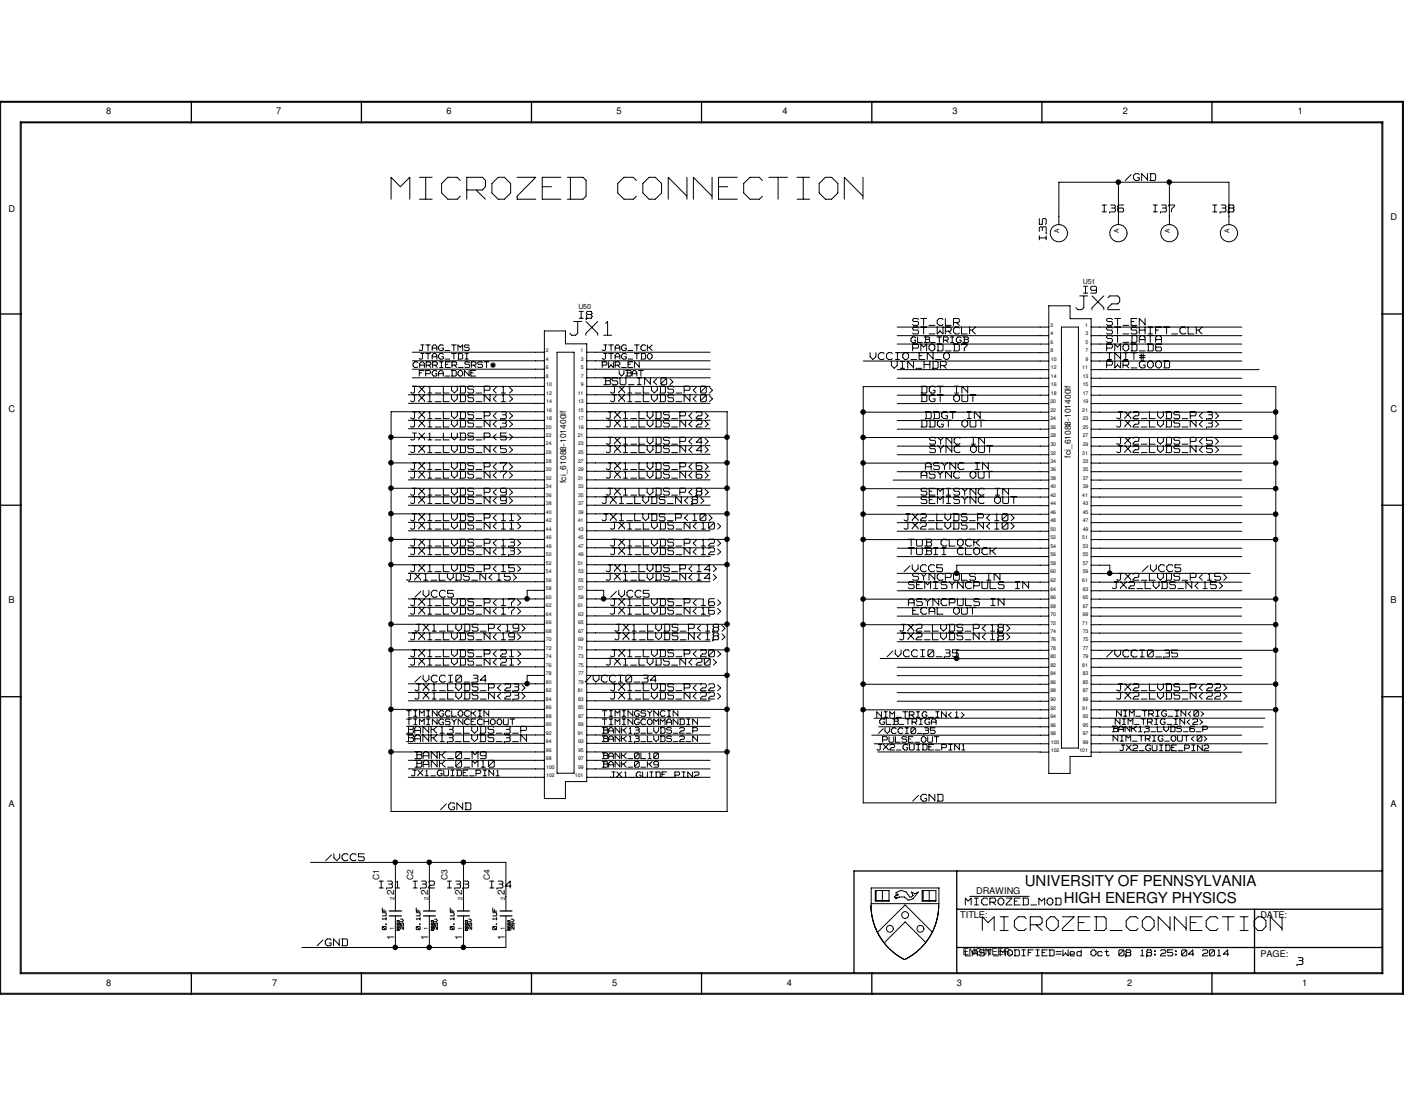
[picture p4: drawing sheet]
<svg xmlns="http://www.w3.org/2000/svg" width="279mm" height="216mm" viewBox="0 0 279 216" stroke-linecap="round" stroke-linejoin="round" font-family="sans-serif">
<defs><g id="words">
<text font-size="8.1" fill="#fff" x="77" y="40.1">MICROZED CONNECTION</text>
<g font-size="5.2" fill="#fff">
<text x="211.8" y="61.6">JX2</text>
<text x="112.2" y="66.6">JX1</text>
<text x="193.4" y="183.9">MICROZED_CONNECTION</text>
</g>
<text font-size="3" fill="#fff" x="206.4" y="47.2" transform="rotate(-90 206.4 47.2)">I35</text>
<g font-size="3">
<text x="201.8" y="174.6">UNIVERSITY OF PENNSYLVANIA</text>
<text x="209.5" y="177.8">HIGH ENERGY PHYSICS</text>
</g>
<g font-size="2.6" fill="#fff">
<text x="221.6" y="35.8">/GND</text>
<text x="217" y="42">I36</text>
<text x="227.1" y="42">I37</text>
<text x="238.8" y="42">I38</text>
<text x="213.4" y="58">I9</text>
<text x="114" y="62.9">I8</text>
<text x="179.7" y="64.3">ST_CLR</text>
<text x="217.9" y="64.3">ST_EN</text>
<text x="171.3" y="71.1">VCCIO_EN_O</text>
<text x="179.7" y="69.4">PMOD_D7</text>
<text x="179.7" y="66">ST_WRCLK</text>
<text x="217.9" y="66">ST_SHIFT_CLK</text>
<text x="217.9" y="69.4">PMOD_D6</text>
<text x="217.9" y="67.7">ST_DATA</text>
<text x="218.1" y="71.1">INIT#</text>
<text x="80.9" y="77.7">JX1_LVDS_P&lt;1&gt;</text>
<text x="118.9" y="76">BSU_IN&lt;0&gt;</text>
<text x="120.2" y="77.7">JX1_LVDS_P&lt;0&gt;</text>
<text x="175.5" y="72.8">VIN_HDR</text>
<text x="181.4" y="77.7">DGT IN</text>
<text x="217.9" y="72.7">PWR_GOOD</text>
<text x="80.9" y="79.4">JX1_LVDS_N&lt;1&gt;</text>
<text x="80.9" y="82.7">JX1_LVDS_P&lt;3&gt;</text>
<text x="119.4" y="82.7">JX1_LVDS_P&lt;2&gt;</text>
<text x="120.2" y="79.4">JX1_LVDS_N&lt;0&gt;</text>
<text x="181.4" y="79.4">DGT OUT</text>
<text x="182.2" y="82.7">DDGT IN</text>
<text x="219.9" y="82.7">JX2_LVDS_P&lt;3&gt;</text>
<text x="80.9" y="84.4">JX1_LVDS_N&lt;3&gt;</text>
<text x="80.9" y="89.4">JX1_LVDS_N&lt;5&gt;</text>
<text x="80.9" y="86.9">JX1_LVDS_P&lt;5&gt;</text>
<text x="119.4" y="87.8">JX1_LVDS_P&lt;4&gt;</text>
<text x="119.4" y="89.4">JX1_LVDS_N&lt;4&gt;</text>
<text x="119.4" y="84.4">JX1_LVDS_N&lt;2&gt;</text>
<text x="181.4" y="84.4">DDGT OUT</text>
<text x="183" y="89.4">SYNC OUT</text>
<text x="183" y="87.8">SYNC IN</text>
<text x="219.9" y="87.8">JX2_LVDS_P&lt;5&gt;</text>
<text x="219.9" y="84.4">JX2_LVDS_N&lt;3&gt;</text>
<text x="219.9" y="89.4">JX2_LVDS_N&lt;5&gt;</text>
<text x="80.9" y="94.4">JX1_LVDS_N&lt;7&gt;</text>
<text x="80.9" y="92.8">JX1_LVDS_P&lt;7&gt;</text>
<text x="119.4" y="92.8">JX1_LVDS_P&lt;6&gt;</text>
<text x="119.4" y="94.4">JX1_LVDS_N&lt;6&gt;</text>
<text x="181.4" y="94.4">ASYNC OUT</text>
<text x="182.2" y="92.8">ASYNC IN</text>
<text x="80.9" y="97.8">JX1_LVDS_P&lt;9&gt;</text>
<text x="80.9" y="99.4">JX1_LVDS_N&lt;9&gt;</text>
<text x="118.6" y="99.4">JX1_LVDS_N&lt;8&gt;</text>
<text x="119.4" y="97.8">JX1_LVDS_P&lt;8&gt;</text>
<text x="181.4" y="97.8">SEMISYNC IN</text>
<text x="181.4" y="99.4">SEMISYNC OUT</text>
<text x="80.9" y="102.8">JX1_LVDS_P&lt;11&gt;</text>
<text x="80.9" y="104.5">JX1_LVDS_N&lt;11&gt;</text>
<text x="80.9" y="107.8">JX1_LVDS_P&lt;13&gt;</text>
<text x="118.6" y="102.8">JX1_LVDS_P&lt;10&gt;</text>
<text x="120.2" y="104.5">JX1_LVDS_N&lt;10&gt;</text>
<text x="120.2" y="107.8">JX1_LVDS_P&lt;12&gt;</text>
<text x="178" y="102.8">JX2_LVDS_P&lt;10&gt;</text>
<text x="178" y="104.5">JX2_LVDS_N&lt;10&gt;</text>
<text x="178.9" y="107.8">TUB CLOCK</text>
<text x="80.9" y="109.5">JX1_LVDS_N&lt;13&gt;</text>
<text x="80.9" y="112.9">JX1_LVDS_P&lt;15&gt;</text>
<text x="119.4" y="112.9">JX1_LVDS_P&lt;14&gt;</text>
<text x="120.2" y="109.5">JX1_LVDS_N&lt;12&gt;</text>
<text x="178" y="112.9">/VCC5</text>
<text x="178.9" y="109.5">TUBII CLOCK</text>
<text x="224.9" y="112.9">/VCC5</text>
<text x="80.1" y="114.6">JX1_LVDS_N&lt;15&gt;</text>
<text x="80.9" y="119.5">JX1_LVDS_P&lt;17&gt;</text>
<text x="81.7" y="117.9">/VCC5</text>
<text x="119.4" y="114.6">JX1_LVDS_N&lt;14&gt;</text>
<text x="120.2" y="117.9">/VCC5</text>
<text x="120.2" y="119.5">JX1_LVDS_P&lt;16&gt;</text>
<text x="178.9" y="119.5">ASYNCPULS IN</text>
<text x="178.9" y="116.2">SEMISYNCPULS IN</text>
<text x="179.7" y="114.6">SYNCPULS IN</text>
<text x="219" y="116.2">JX2_LVDS_N&lt;15&gt;</text>
<text x="219.9" y="114.6">JX2_LVDS_P&lt;15&gt;</text>
<text x="80.9" y="121.2">JX1_LVDS_N&lt;17&gt;</text>
<text x="81.7" y="124.6">JX1_LVDS_P&lt;19&gt;</text>
<text x="120.2" y="121.2">JX1_LVDS_N&lt;16&gt;</text>
<text x="121.1" y="124.6">JX1_LVDS_P&lt;18&gt;</text>
<text x="177.2" y="124.6">JX2_LVDS_P&lt;18&gt;</text>
<text x="179.7" y="121.2">ECAL OUT</text>
<text x="80.9" y="129.6">JX1_LVDS_P&lt;21&gt;</text>
<text x="80.9" y="126.3">JX1_LVDS_N&lt;19&gt;</text>
<text x="80.9" y="131.3">JX1_LVDS_N&lt;21&gt;</text>
<text x="119.4" y="131.3">JX1_LVDS_N&lt;20&gt;</text>
<text x="120.2" y="129.6">JX1_LVDS_P&lt;20&gt;</text>
<text x="121.1" y="126.3">JX1_LVDS_N&lt;18&gt;</text>
<text x="174.7" y="129.6">/VCCI0_35</text>
<text x="177.2" y="126.3">JX2_LVDS_N&lt;18&gt;</text>
<text x="217.9" y="129.7">/VCCI0_35</text>
<text x="81.7" y="138">JX1_LVDS_N&lt;23&gt;</text>
<text x="81.7" y="136.3">JX1_LVDS_P&lt;23&gt;</text>
<text x="81.7" y="134.6">/VCCI0_34</text>
<text x="115.2" y="134.6">/VCCI0_34</text>
<text x="120.2" y="136.3">JX1_LVDS_P&lt;22&gt;</text>
<text x="120.2" y="138">JX1_LVDS_N&lt;22&gt;</text>
<text x="219.9" y="136.3">JX2_LVDS_P&lt;22&gt;</text>
<text x="219.9" y="138">JX2_LVDS_N&lt;22&gt;</text>
<text x="80.1" y="146.3">BANK13_LVDS_3_N</text>
<text x="80.1" y="144.7">BANK13_LVDS_3_P</text>
<text x="81.7" y="149.7">BANK_0_M9</text>
<text x="81.7" y="151.4">BANK_0_M10</text>
<text x="86.7" y="159.8">/GND</text>
<text x="179.7" y="158.1">/GND</text>
<text x="64.1" y="169.8">/VCC5</text>
<text x="74.7" y="175.2">I31</text>
<text x="81.4" y="175.2">I32</text>
<text x="88.1" y="175.2">I33</text>
<text x="96.4" y="175.2">I34</text>
<text x="190.1" y="178.5">MICROZED_MOD</text>
<text x="62.4" y="186.6">/GND</text>
<text x="255.4" y="190.2">3</text>
</g>
<text font-size="2.2" fill="#fff" x="190.1" y="188.5">LAST_MODIFIED=Wed Oct 08 18:25:04 2014</text>
<g font-size="2.1" fill="#fff">
<text x="82.5" y="69.3">JTAG_TMS</text>
<text x="82.5" y="71">JTAG_TDI</text>
<text x="118.6" y="71">JTAG_TDO</text>
<text x="118.6" y="69.3">JTAG_TCK</text>
<text x="179.4" y="67.7">GLB_TRIGB</text>
<text x="81.3" y="72.6">CARRIER_SRST#</text>
<text x="82.5" y="74.3">FPGA_DONE</text>
<text x="118.6" y="72.6">PWR_EN</text>
<text x="121.9" y="74.3">VBAT</text>
<text x="80.1" y="143">TIMINGSYNCECHOOUT</text>
<text x="80.1" y="141.3">TIMINGCLOCKIN</text>
<text x="118.6" y="143">TIMINGCOMMANDIN</text>
<text x="118.6" y="141.3">TIMINGSYNCIN</text>
<text x="172.6" y="141.5">NIM_TRIG_IN&lt;1&gt;</text>
<text x="173.2" y="142.9">GLB_TRIGA</text>
<text x="219.6" y="142.9">NIM_TRIG_IN&lt;2&gt;</text>
<text x="219.8" y="141.3">NIM_TRIG_IN&lt;0&gt;</text>
<text x="118.6" y="144.7">BANK13_LVDS_2_P</text>
<text x="118.6" y="146.3">BANK13_LVDS_2_N</text>
<text x="118.6" y="149.6">BANK_0L10</text>
<text x="172.7" y="148">JX2_GUIDE_PIN1</text>
<text x="173" y="144.7">/VCCI0_35</text>
<text x="173.8" y="146.4">PULSE_OUT</text>
<text x="219" y="144.4">BANK13_LVDS_6_P</text>
<text x="219.2" y="146.2">NIM_TRIG_OUT&lt;0&gt;</text>
<text x="220.5" y="148.1">JX2_GUIDE_PIN2</text>
<text x="81" y="153">JX1_GUIDE_PIN1</text>
<text x="118.6" y="151.3">BANK_0_K9</text>
<text x="120.2" y="153.4">JX1_GUIDE_PIN2</text>
</g>
<g font-size="2">
<text x="77.6" y="176.2" transform="rotate(-90 77.6 176.2)">2</text>
<text x="84.3" y="176.2" transform="rotate(-90 84.3 176.2)">2</text>
<text x="91" y="176.2" transform="rotate(-90 91 176.2)">2</text>
<text x="99.4" y="176.2" transform="rotate(-90 99.4 176.2)">2</text>
<text x="77.6" y="185.3" transform="rotate(-90 77.6 185.3)">1</text>
<text x="84.3" y="185.3" transform="rotate(-90 84.3 185.3)">1</text>
<text x="91" y="185.3" transform="rotate(-90 91 185.3)">1</text>
<text x="99.4" y="185.3" transform="rotate(-90 99.4 185.3)">1</text>
</g>
<g font-size="1.8">
<text x="20.9" y="22.5">8</text>
<text x="54.4" y="22.5">7</text>
<text x="87.9" y="22.5">6</text>
<text x="121.4" y="22.5">5</text>
<text x="154.1" y="22.5">4</text>
<text x="187.6" y="22.5">3</text>
<text x="221.1" y="22.5">2</text>
<text x="255.6" y="22.5">1</text>
<text x="1.7" y="41.7">D</text>
<text x="273.8" y="43.4">D</text>
<text x="1.7" y="81.1">C</text>
<text x="273.8" y="81.1">C</text>
<text x="1.7" y="118.7">B</text>
<text x="273.8" y="118.7">B</text>
<text x="1.7" y="159">A</text>
<text x="273.8" y="159">A</text>
<text x="192.2" y="176.2">DRAWING</text>
<text x="189.1" y="180.9">TITLE:</text>
<text x="248.2" y="180.9">DATE:</text>
<text x="189.6" y="188.1">ENGINEER:</text>
<text x="248.2" y="188.4">PAGE:</text>
<text x="20.9" y="194.1">8</text>
<text x="53.6" y="194.1">7</text>
<text x="87.1" y="194.1">6</text>
<text x="120.6" y="194.1">5</text>
<text x="154.9" y="194.1">4</text>
<text x="188.4" y="194.1">3</text>
<text x="221.9" y="194.1">2</text>
<text x="256.4" y="194.1">1</text>
</g>
<g font-size="1.7">
<text x="111.5" y="95.1" transform="rotate(-90 111.5 95.1)">fci_61083-101400lf</text>
<text x="210.9" y="90.2" transform="rotate(-90 210.9 90.2)">fci_61083-101400lf</text>
<text x="74.7" y="173.3" transform="rotate(-90 74.7 173.3)">C1</text>
<text x="81.4" y="173.3" transform="rotate(-90 81.4 173.3)">C2</text>
<text x="88.1" y="173.3" transform="rotate(-90 88.1 173.3)">C3</text>
<text x="96.4" y="173.3" transform="rotate(-90 96.4 173.3)">C4</text>
</g>
<g font-size="1.7" fill="#fff">
<text x="76.3" y="183.1" transform="rotate(-90 76.3 183.1)">0.1UF</text>
<text x="83" y="183.1" transform="rotate(-90 83 183.1)">0.1UF</text>
<text x="89.7" y="183.1" transform="rotate(-90 89.7 183.1)">0.1UF</text>
<text x="98" y="183.1" transform="rotate(-90 98 183.1)">0.1UF</text>
</g>
<g font-size="1.4">
<text x="213.2" y="56">U51</text>
<text x="113.9" y="61">U50</text>
</g>
<g font-size="1.4" fill="#fff">
<text x="79.7" y="183" transform="rotate(-90 79.7 183)">25V</text>
<text x="86.4" y="183" transform="rotate(-90 86.4 183)">25V</text>
<text x="93.1" y="183" transform="rotate(-90 93.1 183)">25V</text>
<text x="101.4" y="183" transform="rotate(-90 101.4 183)">25V</text>
</g>
<g font-size="1.3">
<text x="208.6" y="46" transform="rotate(-90 208.6 46)">A</text>
<text x="220.3" y="46" transform="rotate(-90 220.3 46)">A</text>
<text x="230.3" y="46" transform="rotate(-90 230.3 46)">A</text>
<text x="242.1" y="46" transform="rotate(-90 242.1 46)">A</text>
</g>
<g font-size="1.2">
<text x="77.7" y="177.4" transform="rotate(-90 77.7 177.4)">2</text>
<text x="84.4" y="177.4" transform="rotate(-90 84.4 177.4)">2</text>
<text x="91.1" y="177.4" transform="rotate(-90 91.1 177.4)">2</text>
<text x="99.4" y="177.4" transform="rotate(-90 99.4 177.4)">2</text>
<text x="77.6" y="183.2" transform="rotate(-90 77.6 183.2)">1</text>
<text x="84.3" y="183.2" transform="rotate(-90 84.3 183.2)">1</text>
<text x="91.1" y="183.2" transform="rotate(-90 91.1 183.2)">1</text>
<text x="99.4" y="183.2" transform="rotate(-90 99.4 183.2)">1</text>
</g>
<g font-size="1">
<text x="206.8" y="64.4">2</text>
<text x="213.7" y="64.4">1</text>
<text x="107.5" y="71">4</text>
<text x="107.5" y="69.3">2</text>
<text x="114.3" y="69.3">1</text>
<text x="114.4" y="71">3</text>
<text x="206.8" y="69.4">8</text>
<text x="206.8" y="67.7">6</text>
<text x="206.8" y="66.1">4</text>
<text x="206.9" y="71.1">10</text>
<text x="213.7" y="71.1">9</text>
<text x="213.7" y="67.7">5</text>
<text x="213.7" y="69.4">7</text>
<text x="213.7" y="66.1">3</text>
<text x="107.5" y="74.4">8</text>
<text x="107.5" y="72.7">6</text>
<text x="107.6" y="77.7">12</text>
<text x="107.6" y="76.1">10</text>
<text x="113.7" y="77.7">11</text>
<text x="114.4" y="76.1">9</text>
<text x="114.4" y="72.7">5</text>
<text x="114.4" y="74.4">7</text>
<text x="206.9" y="77.8">18</text>
<text x="206.9" y="76.1">16</text>
<text x="206.9" y="74.5">14</text>
<text x="206.9" y="72.8">12</text>
<text x="213.1" y="72.8">11</text>
<text x="213.2" y="76.1">15</text>
<text x="213.2" y="77.8">17</text>
<text x="213.2" y="74.5">13</text>
<text x="107.6" y="82.8">18</text>
<text x="107.6" y="81.1">16</text>
<text x="107.6" y="79.4">14</text>
<text x="113.8" y="81.1">15</text>
<text x="113.8" y="82.8">17</text>
<text x="113.8" y="79.4">13</text>
<text x="206.8" y="82.8">24</text>
<text x="206.8" y="81.2">22</text>
<text x="206.8" y="79.5">20</text>
<text x="213.1" y="81.2">21</text>
<text x="213.2" y="82.8">23</text>
<text x="213.2" y="79.5">19</text>
<text x="107.5" y="89.5">26</text>
<text x="107.5" y="87.8">24</text>
<text x="107.5" y="86.1">22</text>
<text x="107.5" y="84.4">20</text>
<text x="113.7" y="86.1">21</text>
<text x="113.8" y="89.5">25</text>
<text x="113.8" y="87.8">23</text>
<text x="113.8" y="84.4">19</text>
<text x="206.8" y="89.5">32</text>
<text x="206.8" y="87.8">30</text>
<text x="206.8" y="86.1">28</text>
<text x="206.8" y="84.5">26</text>
<text x="213.1" y="89.5">31</text>
<text x="213.2" y="87.8">29</text>
<text x="213.2" y="86.1">27</text>
<text x="213.2" y="84.5">25</text>
<text x="107.5" y="94.5">32</text>
<text x="107.5" y="92.8">30</text>
<text x="107.5" y="91.1">28</text>
<text x="113.7" y="94.5">31</text>
<text x="113.8" y="92.8">29</text>
<text x="113.8" y="91.1">27</text>
<text x="206.8" y="94.5">38</text>
<text x="206.8" y="92.9">36</text>
<text x="206.8" y="91.2">34</text>
<text x="213.2" y="94.5">37</text>
<text x="213.2" y="92.9">35</text>
<text x="213.2" y="91.2">33</text>
<text x="107.5" y="101.2">40</text>
<text x="107.5" y="99.5">38</text>
<text x="107.5" y="97.8">36</text>
<text x="107.5" y="96.1">34</text>
<text x="113.8" y="101.2">39</text>
<text x="113.8" y="99.5">37</text>
<text x="113.8" y="97.8">35</text>
<text x="113.8" y="96.1">33</text>
<text x="206.8" y="101.3">46</text>
<text x="206.8" y="97.9">42</text>
<text x="206.8" y="96.2">40</text>
<text x="206.8" y="99.6">44</text>
<text x="213.1" y="97.9">41</text>
<text x="213.2" y="101.3">45</text>
<text x="213.2" y="96.2">39</text>
<text x="213.2" y="99.6">43</text>
<text x="107.5" y="107.9">48</text>
<text x="107.5" y="106.2">46</text>
<text x="107.5" y="102.9">42</text>
<text x="107.5" y="104.5">44</text>
<text x="113.7" y="102.9">41</text>
<text x="113.8" y="107.9">47</text>
<text x="113.8" y="106.2">45</text>
<text x="113.8" y="104.5">43</text>
<text x="206.8" y="106.3">52</text>
<text x="206.8" y="104.6">50</text>
<text x="206.8" y="107.9">54</text>
<text x="206.8" y="102.9">48</text>
<text x="213.1" y="106.3">51</text>
<text x="213.2" y="104.6">49</text>
<text x="213.2" y="107.9">53</text>
<text x="213.2" y="102.9">47</text>
<text x="107.5" y="111.2">52</text>
<text x="107.5" y="109.6">50</text>
<text x="107.5" y="112.9">54</text>
<text x="113.7" y="111.2">51</text>
<text x="113.8" y="109.6">49</text>
<text x="113.8" y="112.9">53</text>
<text x="206.8" y="112.9">60</text>
<text x="206.8" y="111.3">58</text>
<text x="206.8" y="109.6">56</text>
<text x="213.2" y="112.9">59</text>
<text x="213.2" y="111.3">57</text>
<text x="213.2" y="109.6">55</text>
<text x="107.5" y="119.6">62</text>
<text x="107.5" y="117.9">60</text>
<text x="107.5" y="116.2">58</text>
<text x="107.5" y="114.6">56</text>
<text x="113.7" y="119.6">61</text>
<text x="113.8" y="117.9">59</text>
<text x="113.8" y="116.2">57</text>
<text x="113.8" y="114.6">55</text>
<text x="206.8" y="118">66</text>
<text x="206.8" y="119.7">68</text>
<text x="206.8" y="116.3">64</text>
<text x="206.8" y="114.6">62</text>
<text x="213.1" y="114.6">61</text>
<text x="213.2" y="118">65</text>
<text x="213.2" y="119.7">67</text>
<text x="213.2" y="116.3">63</text>
<text x="107.5" y="122.9">66</text>
<text x="107.5" y="124.6">68</text>
<text x="107.5" y="121.3">64</text>
<text x="113.8" y="122.9">65</text>
<text x="113.8" y="124.6">67</text>
<text x="113.8" y="121.3">63</text>
<text x="206.8" y="124.7">74</text>
<text x="206.8" y="123">72</text>
<text x="206.8" y="121.3">70</text>
<text x="213.1" y="123">71</text>
<text x="213.2" y="124.7">73</text>
<text x="213.2" y="121.3">69</text>
<text x="107.5" y="131.3">76</text>
<text x="107.5" y="129.7">74</text>
<text x="107.5" y="128">72</text>
<text x="107.5" y="126.3">70</text>
<text x="113.7" y="128">71</text>
<text x="113.8" y="131.3">75</text>
<text x="113.8" y="129.7">73</text>
<text x="113.8" y="126.3">69</text>
<text x="206.8" y="131.4">82</text>
<text x="206.8" y="129.7">80</text>
<text x="206.8" y="126.4">76</text>
<text x="206.8" y="128.1">78</text>
<text x="213.1" y="131.4">81</text>
<text x="213.2" y="129.7">79</text>
<text x="213.2" y="126.4">75</text>
<text x="213.2" y="128.1">77</text>
<text x="107.5" y="136.4">82</text>
<text x="107.5" y="134.7">80</text>
<text x="107.5" y="133">78</text>
<text x="113.7" y="136.4">81</text>
<text x="113.8" y="134.7">79</text>
<text x="113.8" y="133">77</text>
<text x="206.8" y="134.7">86</text>
<text x="206.8" y="136.4">88</text>
<text x="206.8" y="133.1">84</text>
<text x="213.2" y="134.7">85</text>
<text x="213.2" y="136.4">87</text>
<text x="213.2" y="133.1">83</text>
<text x="107.5" y="143">90</text>
<text x="107.5" y="139.7">86</text>
<text x="107.5" y="141.4">88</text>
<text x="107.5" y="138">84</text>
<text x="113.8" y="143">89</text>
<text x="113.8" y="139.7">85</text>
<text x="113.8" y="141.4">87</text>
<text x="113.8" y="138">83</text>
<text x="206.8" y="143.1">96</text>
<text x="206.8" y="141.4">94</text>
<text x="206.8" y="139.8">92</text>
<text x="206.8" y="138.1">90</text>
<text x="213.1" y="139.8">91</text>
<text x="213.2" y="143.1">95</text>
<text x="213.2" y="141.4">93</text>
<text x="213.2" y="138.1">89</text>
<text x="107.5" y="148.1">96</text>
<text x="107.5" y="149.7">98</text>
<text x="107.5" y="146.4">94</text>
<text x="107.5" y="144.7">92</text>
<text x="113.7" y="144.7">91</text>
<text x="113.8" y="148.1">95</text>
<text x="113.8" y="149.7">97</text>
<text x="113.8" y="146.4">93</text>
<text x="206.8" y="144.8">98</text>
<text x="206.9" y="148.1">102</text>
<text x="206.9" y="146.5">100</text>
<text x="212.6" y="148.1">101</text>
<text x="213.2" y="146.5">99</text>
<text x="213.2" y="144.8">97</text>
<text x="107.6" y="153.1">102</text>
<text x="107.6" y="151.4">100</text>
<text x="113.2" y="153.1">101</text>
<text x="113.8" y="151.4">99</text>
</g>
<g font-size="1" fill="#fff">
<text x="78.8" y="183.3" transform="rotate(-90 78.8 183.3)">0603</text>
<text x="85.5" y="183.3" transform="rotate(-90 85.5 183.3)">0603</text>
<text x="92.2" y="183.3" transform="rotate(-90 92.2 183.3)">0603</text>
<text x="100.6" y="183.3" transform="rotate(-90 100.6 183.3)">0603</text>
</g>
</g></defs>
<g fill="none" stroke="#000" stroke-width=".25">
<path d="M0 20h276.3v175.8h-276.3zM37.7 20v4.2M71.2 20v4.2M104.6 20v4.2M138.1 20v4.2M171.7 20v4.2M205.1 20v4.2M238.6 20v4.2M4.1 24.2h268v167.4h-268zM0 61.8h4.1M272.1 61.8h4.2M0 99.5h4.1"/>
<path d="M272.1 99.5h4.2M0 137.2h4.1M272.1 137.2h4.2M76.7 179.5h2.3M83.4 179.5h2.3M90.1 179.5h2.3M98.5 179.5h2.3M188.4 179.1h83.7M188.4 171.6v20M247 179.1v12.5M272.1 171.6h-104v19.9M37.7 191.6v4.2"/>
<path d="M71.2 191.6v4.2M76.7 180.4h2.3M83.4 180.4h2.3M90.1 180.4h2.3M98.5 180.4h2.3M104.6 191.6v4.2M138.1 191.6v4.2M171.7 191.6v4.2M188.4 186.6h83.7M205.1 191.6v4.2M238.6 191.6v4.2"/>
</g>
<g fill="none" stroke="#000" stroke-width=".2">
<path d="M.1 20.2h276v175.5h-276zM4 24h268.3v167.8h-268.3zM77 34.9l1.8 1.8M77 35v4.2M80.7 35v4.2M80.7 34.9l-1.9 1.9M82.6 34.9h2.5M82.6 39.2h2.5M83.8 35v4.2M87 36.2v1.8M87 38l1.2 1.2M88.2 34.9l-1.2 1.3"/>
<path d="M88.2 34.9h1.8M88.2 39.2h1.8M90 34.9l.6 .7M90.6 38.7l-.6 .5M91.9 35v4.2M91.9 34.9h3.1M91.9 37.4h3.1M93.8 37.5l1.8 1.7M95 34.9l.6 .7M95.6 36.8l-.6 .6M95.6 35.6v1.1M96.9 38l1.2 1.2h1.2"/>
<path d="M96.9 36.2v1.8M99.3 34.9h-1.2l-1.2 1.3M99.3 34.9l1.2 1.3M100.5 36.2v1.8M100.5 38l-1.2 1.2M101.8 34.9h3.7M101.8 38.7v.5M101.9 39.2h3.6M105.5 34.9l-3.7 3.8M106.8 34.9h3.6M106.8 35v4.2M106.8 39.2h3.6"/>
<path d="M106.8 36.8h1.8M111.7 34.9h3.1M111.7 39.2h3.1M112.3 35v4.2M114.8 34.9l.6 .7M115.4 35.6v3M115.4 38.7l-.6 .5M121.6 38l1.3 1.2M121.6 36.2v1.8M122.9 34.9l-1.3 1.3M122.9 34.9h1.8M122.9 39.2h1.8"/>
<path d="M124.7 34.9l.6 .7M125.3 38.7l-.6 .5M126.6 38l1.2 1.2M126.6 36.2v1.8M127.8 34.9l-1.2 1.3M127.8 34.9h1.2M127.8 39.2h1.2M129 34.9l1.3 1.3M130.3 36.2v1.8M130.3 38l-1.3 1.2M131.6 34.9l3.6 3.7M131.6 35v4.2"/>
<path d="M135.3 34.9v4.3M136.5 34.9l3.7 3.7M136.5 35v4.2M140.2 34.9v4.3M141.5 34.9h3.7M141.5 35v4.2M141.5 39.2h3.7M141.5 36.8h1.8M146.4 36.2v1.8M146.4 38l1.3 1.2M147.7 34.9l-1.3 1.3M147.7 34.9h1.8"/>
<path d="M147.7 39.2h1.8M149.5 34.9l.6 .7M150.1 38.7l-.6 .5M151.4 34.9h3.7M153.2 35v4.2M156.9 34.9h2.5M156.9 39.2h2.5M158.2 35v4.2M161.3 36.2l1.2-1.3h1.2l1.3 1.3M161.3 38l1.3 1.2h1.1l1.3-1.2M161.3 36.2v1.8M165 36.2v1.8"/>
<path d="M166.2 34.9l3.7 3.7M166.2 35v4.2M169.9 34.9v4.3M220.2 35.9v8.4M222.7 34.4l-1.1 1.2M223.2 35.2l.4 .4M223.6 34.2l-.4 .4v.5M223.6 34.2h.5M223.6 35.6h.5M223.9 35h.4M224.2 34.2l.1 .2M224.3 35.4l-.1 .2"/>
<path d="M224.3 35v.3M224.8 34.2l1.1 1.1M224.8 34.2v1.4M225.9 34.2v1.4M226.4 34.2h.9M226.4 35.6h.9M226.6 34.2v1.3M227.4 34.2l.1 .2M227.5 35.4l-.1 .2M227.5 34.5v.8M230.3 35.9v8.4M204.6 44.2h.6"/>
<path d="M204.6 43.1v1.1M204.6 44.9v.7M204.6 46.4v.8M204.7 46.9h1.3M205 44.7l-.4 .1M205 44.7l.2 .1M205.2 43.3v.9M205.2 44.9v.5M205.8 43.1l-.6 .1M205.8 44.7l-.5 .1M205.8 43.1l.2 .1M205.8 44.7l.2 .1"/>
<path d="M206 45.8h.1M206 43.3v.7l-.2 .2M206 44.9v.7M206 46.4v.8M208.5 44.3v-8.4h33.5v8.4M212.6 58.3h1.6M213.4 56.4h.8M213.4 57.7h.8M213.4 58.3v2.3M213.7 56.4v1.3M214.8 57l.1 .2M214.8 56.6v.3"/>
<path d="M214.8 57.7h.9M214.9 56.4l-.1 .2M215 57.2h.7M215 56.4h.7M215 58.3l2.3 2.3M215.7 56.4l.2 .2M215.9 57l-.2 .2M215.9 57.6l-.2 .1M215.9 56.6v.9M217 41.7h.8M217 40.4h.8M217.3 58.3l-2.3 2.4v.3"/>
<path d="M217.4 40.4v1.3M218.5 41.7h.1M218.5 58.3l-.4 .4M218.6 58.3h1.4M218.7 41.7h.7M218.7 40.4h.7M218.9 41h.5M218.9 59.9l-.8 .8v.3h2.4M218.9 59.9h1.1M219.5 40.4l.1 .2M219.5 41l.1 .2M219.6 40.6v.1"/>
<path d="M219.6 41.2v.3M219.6 41.6l-.1 .1M219.6 40.8l-.1 .2M220.1 40.6v.9M220.1 41.6l.2 .1h.7M220.1 58.3l.4 .4M220.5 58.7v.7l-.4 .5M221 41h-.7l-.2 .1M221.1 41l.1 .2M221.2 41.2v.3M221.2 41.6l-.1 .1M221.2 40.4h-.9l-.2 .2"/>
<path d="M227.1 41.7h.8M227.1 40.4h.8M227.5 40.4v1.3M228.5 41.7h.1M228.7 41.7h.7M228.7 40.4h.7M228.9 41h.5M229.5 40.4l.2 .2M229.5 41l.2 .2M229.7 40.6v.1M229.7 41.2v.3M229.7 41.6l-.2 .1"/>
<path d="M229.7 40.8l-.2 .2M230.1 40.4v.2M230.2 40.4h1M230.7 41.2v.5M231.2 40.6l-.5 .6M231.3 40.4v.2M238.8 41.7h.8M238.8 40.4h.8M239.2 40.4v1.3M240.2 41.7h.1M240.5 41.7h.7M240.5 40.4h.7"/>
<path d="M240.6 41h.6M241.2 40.4l.2 .2M241.3 41l.1 .2M241.4 41.6l-.2 .1M241.4 40.6v.1M241.4 41.2v.3M241.4 40.8l-.2 .2M241.9 41.7h.1M242 41l-.1 .4 .2 .3h.7M242.1 41h.7M242.8 40.4h-.8l-.1 .4 .1 .2M242.8 40.4l.2 .4-.2 .2 .2 .4-.2 .3"/>
<path d="M80.4 77.8h26.8M80.4 79.5h26.8M80.9 77.3l.1 .1M80.9 79l.1 .1M81.1 79.1h.3M81.1 77.4h.3M81.2 69.4h26M81.2 76.1h26M81.2 74.4h26M81.2 72.7h26M81.2 71.1h26M81.2 76.1h.8"/>
<path d="M81.3 71.7v.4M81.3 72.1l.3 .3M81.6 76.1v1.2l-.2 .1M81.6 79l-.2 .1M81.6 77.8v1.1M81.6 71.3l-.3 .3M81.7 71.3h.3M81.7 72.4h.3M82.1 71.3l.2 .2M82.3 72.3l-.2 .1M82.5 76.1l1.1 1.2v.1M82.5 77.3v.1"/>
<path d="M82.5 79v.1M82.5 77.8l1.1 1.1M82.5 68.9l.2 .1 .5-.1M82.6 73.4h.4M82.6 71.7v.7M82.7 71.9h.8M82.8 69.6h.7M82.8 67.9h.7M82.9 71.3l-.3 .3M83 71.3h.2M83.2 69.7v.9l-.2 .1-.5-.1M83.2 68v.9"/>
<path d="M83.3 71.3l.3 .3M83.5 73h-1v1.1M83.6 71.7v.7M83.6 79v.1M83.6 76.1l-1.1 1.2M83.6 77.8l-1.1 1.2M83.8 69.6h1M83.8 67.9h1M83.9 73.6h.6M83.9 71.3h.7M83.9 71.3v1.1M83.9 71.9h.7"/>
<path d="M84.2 79.1h.8M84.2 77.4h.8M84.3 68v1M84.3 69.7v1M84.4 72l.4 .4M84.5 73h-.7v1.1M84.6 73l.2 .2M84.6 76.1l-.1 .2M84.6 77.8l-.1 .2M84.6 76.1v1.3M84.6 77.8v1.3M84.7 71.3l.1 .2"/>
<path d="M84.8 73.4l-.2 .2M84.8 73.2v.2M84.8 71.8l-.1 .1M84.8 71.5v.2M85.1 70.7v-.7l.3-.4h.3l.3 .4v.7M85.1 68.3l.3-.4h.3l.3 .4M85.1 68.3v.7M85.1 73.8l.3 .3h.4M85.1 70.3h.9M85.1 68.6h.9M85.2 71.3h.7M85.2 71.3v1.1"/>
<path d="M85.2 71.9h.7M85.7 79.1h1.1M85.7 77.4h1.1M85.7 72l.4 .4M85.7 73.6h.3M85.8 73h-.4l-.3 .4v.3M85.9 73l.1 .2M85.9 71.3l.2 .2M86 73.6v.4l-.1 .1M86 68.3v.7M86.1 71.8l-.2 .1M86.1 71.5v.2"/>
<path d="M86.4 68.3v.4M86.4 70.4l.3 .3M86.4 68.7l.3 .3M86.4 73.6h.8M86.6 71.3h.6M86.6 72.4h.6M86.7 69.6l-.3 .4v.4M86.7 73l-.3 .4v.7M86.7 67.9l-.3 .4M86.7 69.6h.4M86.7 70.7h.4M86.7 67.9h.4"/>
<path d="M86.7 69h.4M86.7 73h.3M86.9 71.3v1M87 73l.3 .4v.7M87 70.3h.2M87 68.6h.2M87.1 69.6l.2 .2M87.1 67.9l.2 .2M87.3 70.3v.3l-.2 .1M87.3 68.6v.3M87.3 76.1v1.3M87.3 77.8v1.3"/>
<path d="M87.3 68.9l-.2 .1M87.3 79.1h1.1M87.3 77.4h1.1M87.6 70.7h1M87.6 69h1M87.6 74.1h1M87.7 71.3h.9M87.7 71.3v1.1M87.8 71.8h.4M87.8 72.4h.8M88.9 69.6h.9M88.9 67.9h.9"/>
<path d="M88.9 73h.7l.2 .2M88.9 76.1v.7M88.9 77.8v.7M88.9 76.9l.5 .5M88.9 78.6l.5 .5M89 71.3v1.1M89 71.3h.7M89 71.9h.7M89 73v1M89.4 68v1M89.4 69.7v1M89.5 72l.4 .4"/>
<path d="M89.7 71.3l.2 .2M89.8 73.2v.8l-.9 .1M89.9 71.8l-.2 .1M89.9 71.5v.2M90 76.1v.7M90 77.8v.7M90 76.9l-.5 .5M90 78.6l-.5 .5M90.2 69.6h.7M90.2 70.7h.7M90.2 73.8l.3 .3M90.2 67.9l.4 .5"/>
<path d="M90.2 68v1M90.3 72.4h.9M90.3 69.7v1M90.5 73l-.3 .4v.3M90.5 76.1h1l.2 .2M90.5 73h.3M90.5 74.1h.3M90.7 76.1v1.3M90.7 77.8v1.3M90.8 73l.3 .4v.3M90.9 69.6l.2 .2M91.1 69.8v.8l-.2 .1"/>
<path d="M91.1 68v1M91.1 67.9l-.5 .5M91.1 73.8l-.3 .3M91.4 68.1v.1M91.4 68.3l.2 .1M91.4 68.9l.2 .1M91.5 77.8l.2 .2M91.5 71.5v.1M91.5 71.6l.2 .2M91.5 72.3l.2 .1M91.6 69.6h.6M91.6 70.7h.6"/>
<path d="M91.6 67.9l-.1 .2M91.6 67.9h.6M91.6 69h.6M91.6 68.4h.6M91.7 79l-.3 .1h-.9M91.7 76.3v.9l-.2 .2h-1M91.7 78v.9M91.7 71.3l-.1 .1M91.7 71.3h.5M91.7 71.8h.5M91.7 72.4h.5M91.9 69.7v1"/>
<path d="M92.1 76.3v.1M92.1 78v.1M92.1 76.5l.2 .2M92.1 77.3l.2 .1M92.1 78.1l.2 .3M92.1 79l.2 .1M92.2 67.9l.2 .2M92.2 68.4l.2 .2M92.3 71.3l.2 .2M92.3 71.8l.2 .1M92.3 76.1l-.1 .1M92.3 77.8l-.1 .1"/>
<path d="M92.3 79.1h.7M92.3 73.9l-.9-.9v1.1M92.3 77.4h.7M92.3 78.4h.7M92.3 76.1h.7M92.3 76.7h.7M92.4 68.6v.3M92.4 73v1.1M92.4 68.9l-.2 .1M92.5 72v.2M92.5 72.3l-.2 .1M92.8 74.1h.8"/>
<path d="M92.8 73.4h.4M92.8 71.3h.7M92.8 71.3v1.1M92.8 71.9h.7M93.1 76.1l.2 .2M93.1 76.7l.2 .2M93.1 77.8l.2 .2M93.1 78.4l.2 .2M93.3 76.9l-.2 .5M93.3 78.6v.3M93.3 79l-.2 .1M93.3 72l.4 .4"/>
<path d="M93.6 71.3l.1 .2M93.6 73h-.9v1.1M93.7 79.1h1.2M93.7 71.8l-.1 .1M93.7 71.5v.2M93.7 77.4h1.2M94.1 71.5v.1M94.1 71.6l.1 .2M94.1 72.3l.1 .1M94.2 71.3l-.1 .1M94.2 71.3h.6l.2 .2M94.2 71.8h.6l.2 .1"/>
<path d="M95 72v.2M95 72.3l-.8 .1M95.3 71.3h1M95.3 76.1h1l.2 .2M95.3 76.1v1.3M95.3 77.8v1.3M95.3 77.8l1.1 1.1M95.8 71.3v1.1M96.5 76.3l-.2 .6h-.9M96.5 77.8v1.3M96.6 71.8h.9M96.6 72.1h.9"/>
<path d="M96.9 71.5v.9M97.1 76.9l.6 .5M97.1 78.6l.6 .5M97.2 71.5v.9M97.7 76.3l-.5 .5M97.7 78l-.5 .5M98.7 79.1h.8M98.7 77.4h.8M99.1 76.1l-.2 .2M99.1 77.8l-.2 .2M99.1 76.1v1.3M99.1 77.8v1.3"/>
<path d="M100.3 78l.6 .6M100.3 76.3l.6 .6M100.9 76.9l-.6 .5M100.9 78.6l-.6 .5M107.2 65.2h4.1v2.5h4.2v86.3h-4.2v3.3h-4.1zM109.7 69.4h3.3v82.9h-3.3zM112.2 65.7l.4 .3M112.6 66h.7M112.9 63.3h1.6M113.7 63.4v2.2M113.7 65.7l-.4 .3M114 61.3h.9"/>
<path d="M114 62.7h.9M114.4 61.4v1.3M115.4 65.7v.3M115.4 63.3l2.2 2.3M115.4 62.7h.1M115.5 77.8h24.3M115.5 69.4h24.3M115.5 79.5h24.3M115.5 76.1h24.3M115.5 74.4h24.3M115.5 72.7h24.3M115.5 71.1h24.3"/>
<path d="M115.6 61.3l-.2 .4 .2 .2-.2 .4 .2 .4M115.7 61.3h.7M115.7 61.9h.7M115.7 62.7h.7M116.4 61.3l.2 .4-.2 .2 .2 .4-.2 .4M117.7 65.7v.3M117.7 63.3l-2.3 2.4M118.6 68.9l.1 .1M118.6 71.3h.7M118.6 70.6l.1 .1M118.6 71.3v1.1M118.6 71.9h.7"/>
<path d="M118.7 70.7h.3M118.7 69h.3M118.9 69.6h.6M118.9 67.9h.6M118.9 66h1.5M118.9 75.8h1.1M119.2 68.9l-.2 .1M119.2 69.7v.9l-.2 .1M119.2 68v.9M119.3 74.5v1.2M119.3 63.7l.3-.3v2.6M119.3 75h.7"/>
<path d="M119.3 71.3l.2 .2M119.5 71.8l-.2 .1M119.5 71.5v.2M119.8 69.6h1M119.8 67.9h1M119.8 71.3v1M120 74.4l.2 .2M120 75l.2 .2M120.2 79l.2 .1M120.2 74.7v.1M120.2 75.3v.3M120.2 77.3l.2 .1"/>
<path d="M120.2 74.8l-.1 .2M120.2 75.6l-.2 .2M120.3 72l-.5 .4M120.3 68v1M120.3 69.7v1M120.3 71.8v.1M120.3 71.9l.5 .5M120.4 79.1h.3M120.4 77.4h.3M120.5 74.6v.2M120.5 74.8l.1 .2M120.5 75.6l.1 .2"/>
<path d="M120.6 76.1h.8M120.6 74.4l-.1 .2M120.7 75.8h.7M120.7 75h.7M120.8 71.3v1M121 76.1v1.1l-.2 .2M121 77.8v1.1M121 79l-.2 .1M121.1 71.3h.7M121.1 68.3v.7M121.1 71.3v1.1M121.2 70.3h.8"/>
<path d="M121.2 68.6h.8M121.2 71.9h.6M121.4 67.9l-.3 .4M121.4 69.6l-.3 .4v.7M121.5 69.6h.2M121.5 67.9h.2M121.5 74.4l.1 .2M121.5 75l.1 .2M121.6 75.3v.3M121.6 75.6l-.1 .2M121.6 72l.4 .4M121.8 69.6l.2 .4v.7"/>
<path d="M121.8 67.9l.2 .4M121.8 77.3v.1M121.8 79v.1M121.8 77.8l1.1 1.1M121.8 76.1l1.1 1.1M121.9 71.3l.1 .2M121.9 73.6l.4 .4M121.9 73v.6M122 71.8l-.1 .1M122 68.3v.7M122 71.5v.2M122.1 75.6l.2 .2"/>
<path d="M122.1 74.4v1.2M122.3 75.8h.7M122.4 68.3v.4M122.4 68.7l.3 .3M122.4 72.4h.9M122.4 70.4l.3 .3M122.7 69.6l-.3 .4v.4M122.7 67.9l-.3 .4M122.7 69.6h.4M122.7 70.7h.4M122.7 67.9h.4M122.7 69h.4"/>
<path d="M122.9 73v.6M122.9 73.6l-.5 .5M123 77.3v.1M123 79v.1M123 77.8l-1.2 1.2M123 76.1l-1.2 1.2M123 70.3h.3M123 68.6h.3M123.1 67.9l.2 .2M123.1 69.6l.2 .2M123.2 73h.9M123.2 74.1h.9"/>
<path d="M123.2 75.6l-.1 .2M123.2 74.4v1.2M123.3 68.9l-.2 .1M123.3 68.6v.3M123.3 70.3v.3l-.2 .1M123.5 73v1M123.5 73.4h.6M123.6 79.1h.8M123.6 77.4h.8M123.7 70.7h.9M123.7 69h.9M123.7 71.3h.9"/>
<path d="M123.7 71.3v1.1M123.7 71.8h.4M123.7 72.4h.9M123.7 75.8h1.1M124 77.8l-.2 .2M124 76.1l-.2 .2M124 76.1v1.3M124 77.8v1.3M124.1 73l.2 .2M124.1 73.4l.2 .3-.2 .4M124.3 73.3l-.1 .1M124.3 73.2v.1"/>
<path d="M124.5 73.6h.8M124.8 73l-.3 .3v.8M124.8 73h.3M124.9 69.6h1M124.9 67.9h1M124.9 71.3v1.1M124.9 71.3l.9 .9M125.1 79.1h1.1M125.1 77.4h1.1M125.1 73l.3 .4v.7M125.4 68v1M125.4 69.7v1"/>
<path d="M125.5 75.8h.8M125.7 73h1M125.9 71.3v1.1M125.9 74.5v1.2M126.2 69.6h.7M126.2 70.7h.7M126.2 68.3v.4M126.2 73v1.1M126.2 68.7l.3 .3M126.3 69.7v1M126.5 67.9l-.3 .4M126.5 67.9h.4"/>
<path d="M126.5 69h.4M126.7 76.1v1.3M126.7 77.8v1.3M126.7 79.1h1.1M126.7 77.4h1.1M126.9 74.4l1.1 1.2M126.9 74.5v1.3M127 67.9l.1 .2M127 69.6l.1 .2M127.1 68.9l-.1 .1M127.1 69.8v.8l-.1 .1M127.5 67.9v1.1"/>
<path d="M127.5 70.4l.3 .3M127.5 68.4h.4M127.8 69.6l-.3 .4v.4M127.8 69.6h.3M127.8 70.7h.3M127.9 68.5v.1M128 68.6l.4 .4M128.1 74.4v1.4M128.1 69.6l.3 .4v.4M128.3 78.6l.5 .5M128.3 76.1v.7M128.3 77.8v.7"/>
<path d="M128.3 76.9l.5 .5M128.4 70.4l-.3 .3M128.4 67.9l-.5 .5M128.7 75.2l.6 .6M129.3 74.6l-.6 .6M129.4 76.1v.7M129.4 77.8v.7M129.4 78.6l-.6 .5M129.4 76.9l-.6 .5M129.9 79.1h.9M129.9 77.4h.9M129.9 76.1h.9"/>
<path d="M130 76.1v1.3M130 77.8v1.3M130.1 75.6l.2 .2M130.1 74.7v.9l1-.9M130.3 74.4l-.2 .2M130.9 77.8l.1 .2M130.9 76.1l.1 .2M131 79l-.1 .1M131 76.3v1l-.1 .1M131 78v.9M131.1 74.6h.1M131.1 74.4l.2 .2"/>
<path d="M131.3 74.7v.9M131.3 75.6l-.2 .2h-.8M131.5 76.3v.1M131.5 78v.1M131.5 78.1l.2 .3h.7M131.5 79l.2 .1h.7M131.5 77.3l.2 .1h.7M131.5 76.5l.2 .2h.7M131.7 77.8l-.2 .1M131.9 74.6l.6 .6M132.4 76.1h-.7l-.2 .1M132.5 77.8l.1 .2"/>
<path d="M132.5 78.4l.1 .2M132.5 76.1l.1 .2M132.5 76.7l.1 .2M132.5 75.3l-.6 .5M132.6 76.9l-.1 .5M132.6 78.6v.3M132.6 79l-.1 .1M133.1 79.1h1.1M133.1 77.4h1.1M134.7 76.1v1.3M134.7 77.8v1.3M134.7 77.8l1.1 1.1"/>
<path d="M134.7 76.1h.9M134.7 76.9h.9M135.7 76.1l.1 .2M135.8 76.3l-.1 .6M135.8 77.8v1.3M136.5 78.6l.6 .5M136.5 76.9l.6 .5M137.1 78l-.6 .5M137.1 76.3l-.6 .5M137.9 79l.2 .1M137.9 76.3v.9l.2 .2M137.9 78v.9"/>
<path d="M138.1 77.8l-.2 .2M138.1 76.1l-.2 .2M138.1 79.1h.8M138.1 77.4h.8M138.1 76.1h.8M138.9 78l-.9 .9M138.9 76.3l-.9 .9M138.9 78h.1M138.9 77.8l.2 .2M138.9 76.1l.2 .2M138.9 76.3h.1M139.1 79l-.2 .1"/>
<path d="M139.1 76.3v.9l-.2 .2M139.1 78v.9M139.7 78l.6 .6M139.7 76.3l.6 .6M140.3 78.6l-.6 .5M140.3 76.9l-.6 .5M170 71.1h36.5M171.3 70.3l.5 .5M171.3 69.5v.7M172.5 69.5v.7M172.5 70.3l-.6 .5M172.9 69.9v.5"/>
<path d="M172.9 70.4l.4 .4M173.3 69.5l-.4 .3M173.4 69.5h.5M173.4 70.8h.5M173.9 69.5l.2 .2M174.1 70.7l-.2 .1M174.5 70.4l.5 .4h.5M174.5 69.9v.5M175.5 69.5h-.5l-.5 .3M175.5 69.5l.2 .2M175.5 71.2v.8M175.5 72l.5 .5"/>
<path d="M175.7 70.7l-.2 .1M176.3 69.5h30.2M176.3 70.8h.8M176.7 71.2v.8M176.7 67.8h29.8M176.7 64.4h29.8M176.7 79.5h29.8M176.7 77.9h29.8M176.7 74.5h29.8M176.7 72.8h29.8M176.7 66.1h29.8M176.7 72l-.6 .6"/>
<path d="M176.7 69.5v1.3M177.3 71.2h.8M177.3 72.6h.8M177.7 71.2v1.3M177.8 70.4l.3 .4M177.8 69.9v.5M178.1 69.5l-.3 .3M178.2 70.8h.3M178.5 69.5l.4 .3M178.9 70.4l-.4 .4M178.9 69.9v.5M179.4 70.8h1.1"/>
<path d="M179.4 66.8v.3M179.4 67.2l.3 .3M179.7 66.4l-.3 .3M179.7 62.9v.2M179.7 64.6v.2M179.7 67.8v1.3M179.7 64.8l.2 .2M179.7 65.6l.2 .2M179.7 63.1l.2 .2M179.7 63.9l.2 .2M179.7 66.4h.4M179.7 67.5h.4"/>
<path d="M179.8 72.3l-1.1-1.1v1.4M179.9 64.4l-.2 .2M179.9 62.7l-.2 .2M179.9 71.2v1.4M179.9 65h.8l.1 .2M179.9 62.7h.8l.1 .2M179.9 63.3h.8l.1 .2M180 67h.3M180.1 66.4l.2 .1M180.3 67.4l-.2 .1M180.3 67v.3M180.3 72.6h1.2"/>
<path d="M180.7 64.4l.1 .2M180.7 67.8l.1 .2M180.7 66.4v1.1M180.7 67.5h.9M180.8 63.9l-.1 .2h-.8M180.8 68.4l-.2 .2h-.9M180.8 63.6v.3M180.8 65.3v.3M180.8 68v.3M180.8 65.6l-.1 .2h-.8M181 69.5v1.3M181 70.8h1.1"/>
<path d="M181 70.1h.5M181.3 62.7h1.2M181.3 67.8v1.3M181.3 67.8l.5 .5M181.4 79.1h.9M181.4 77.4h.9M181.4 77.8h.9M181.4 76.1h.9M181.5 76.1v1.3M181.5 77.8v1.3M181.9 62.8v1.3M181.9 64.5v1.3"/>
<path d="M181.9 71.2v1.4M181.9 66.4h.9M181.9 67.5h.9M182 71.8h1M182.2 66.4v1M182.3 66.8h.5M182.3 76.1l.2 .2M182.3 77.8l.2 .2M182.5 67.8v1.3M182.5 67.8l-.6 .6M182.5 76.3v.9l-.2 .2M182.5 78v.9"/>
<path d="M182.5 79l-.2 .1M182.6 69.5l1.1 1.1M182.6 69.5v1.3M182.9 66.4l.1 .1M182.9 66.8l.1 .2M182.9 65.8h1.2M182.9 68.7l.4 .4M182.9 64.1h1.2M183 76.5v.5M183 78.7l.3 .4M183 77l.3 .4M183 66.6v.1"/>
<path d="M183 67.1v.2M183 66.7l-.1 .1M183 67.4l-.1 .1M183.1 71.2v1.4M183.2 67.5h.9M183.3 67.8l-.4 .4v.5M183.3 77.8l-.3 .4v.5M183.3 69.1h.3M183.3 76.1l-.3 .4M183.4 79.1h.5M183.4 77.4h.5M183.4 77.8h.5"/>
<path d="M183.4 76.1h.5M183.6 71.2h.9M183.6 72.6h.9M183.7 67.8l.4 .4v.5M183.7 69.5v1.3M183.7 71.2v1.3M183.7 76.9h.4M183.7 78.6h.4M183.9 77.8l.2 .2M183.9 76.1l.2 .2M184.1 68.7l-.4 .4M184.1 76.9v.3l-.2 .2"/>
<path d="M184.1 78.6v.3M184.1 79l-.2 .1M184.2 70.8h1.1M184.5 66.4h.9M184.5 63.2v.5M184.5 64.4v1.3l.5-.4M184.5 71.2l.2 .2M184.5 69.1h1M184.5 63.7l.4 .4M184.6 77.8h1.1M184.6 76.1h1.1M184.7 67.8v1.3"/>
<path d="M184.7 71.5v.8M184.7 72.4l-.2 .2M184.9 62.7l-.4 .4M185 66.4v1.1M185 62.7h.5M185 64.1h.5M185.1 65v.2M185.1 76.1v1.3M185.1 77.8v1.3M185.5 67.8l.2 .2M185.5 62.7l.2 .2M185.7 69l-.2 .1"/>
<path d="M185.7 63.9l-.2 .2M185.7 64.4v1.3l-.6-.5M185.7 68v.9M185.8 72.1l.5 .5M185.8 66.4h.7M185.8 66.4v1.1M185.8 67h.7M185.8 69.9v.5M185.8 70.4l.4 .4M186.1 69.1h1.2M186.1 62.7v1.4M186.1 64.5v1.3"/>
<path d="M186.2 65.2h.9M186.2 64.1h1.1M186.2 69.5l-.4 .3M186.2 70.8h.3M186.3 67.1l.4 .4M186.3 71.8l-.2 .2h-.9M186.3 71.5v.3M186.3 71.4l-.2-.2h-.9v1.4M186.5 66.4l.2 .1M186.6 69.5l.3 .3M186.7 66.8l-.2 .2M186.7 66.6v.2"/>
<path d="M186.7 65.3l.6 .5M186.9 70.4l-.3 .4M186.9 69.9v.5M187.1 64.4l.2 .2M187.2 66.4h.6M187.2 67.5h.6M187.3 65l-.2 .2M187.3 64.7v.3M187.5 66.4v1M187.7 69.1h1M187.7 64.9v.5M187.7 65.4l.4 .4"/>
<path d="M187.8 78.7l.4 .4M187.8 63.5h.9M187.9 67.8v1.3M188 77.4h.8M188 76.1h.8M188.1 64.4l-.4 .4M188.2 77.8l-.4 .4v.5M188.2 65.8h.5M188.2 77.8h.4l.3 .4v.5M188.3 66.8v.3M188.3 67.2l.3 .3M188.3 76.1v1.3"/>
<path d="M188.3 63.6l.6 .5M188.6 66.4l-.3 .3M188.6 66.4h.4M188.6 67.5h.4M188.7 62.7h-1v1.4M188.7 64.4l.2 .2M188.7 67.8l.2 .2M188.7 62.7l.2 .2M188.9 65.6l-.2 .2M188.9 69l-.2 .1M188.9 63.3l-.2 .2M188.9 63v.3"/>
<path d="M188.9 68v.9M188.9 78.7l-.4 .4h-.3M188.9 67h.3M189.1 66.4l.1 .1M189.2 67.4l-.1 .1M189.2 67v.3M189.3 64.4v1.4M189.3 67.8v.2M189.4 65.8h1.1M189.4 79l.2 .1M189.4 76.1l1.1 1.1M189.4 76.1v1.3"/>
<path d="M189.4 77.8v1.1M189.6 66.4h.9M189.6 67.5h.9M189.9 66.4v1M189.9 68.6v.5M189.9 66.8h.6M190.4 68l-.5 .6M190.5 67.8v.2M190.5 66.4l.2 .1M190.5 66.8l.2 .2M190.5 79l-.2 .1h-.7M190.5 76.1v1.3"/>
<path d="M190.5 77.8v1.1M190.7 66.7l-.2 .1M190.7 66.6v.1M190.7 67.1v.2M190.7 67.4l-.2 .1M190.9 64.4v1.4M191 65h.4M191 77.8h1.2M191.5 65.1v.1M191.5 65.3l.6 .5M191.6 77.8v1.3M192.1 64.4l-.6 .6"/>
<path d="M206.5 60.2h4.2v2.6h4.1v86.2h-4.1v3.4h-4.2zM206.5 76.2h-36.5v82h81.2v-82h-36.4M209 64.4h3.3v83h-3.3zM211.8 60.6l.4 .4M212.3 61h.6M213.4 60.6l-.4 .4M214.8 67.8h29.7M214.8 71.1h29.7M214.8 69.5h29.7M214.8 64.4h29.7M214.8 79.5h29.7M214.8 77.9h29.7"/>
<path d="M214.8 74.5h29.7M214.8 66.1h29.7M217.3 60.6v.4M217.9 62.9v.2M217.9 64.6v.2M217.9 66.3v.1M217.9 67.8v1.3M217.9 71.2v1.3M217.9 66.5l.2 .2M217.9 67.3l.2 .1M217.9 64.8l.2 .2M217.9 65.6l.2 .2"/>
<path d="M217.9 63.1l.2 .2M217.9 63.9l.2 .2M217.9 68.6h.9M217.9 71.9h.9M218.1 66.1l-.2 .2M218.1 64.4l-.2 .2M218.1 62.7l-.2 .2M218.1 70.8h.8M218.1 66.1h.7M218.1 62.7h.7M218.1 67.4h.7M218.1 66.7h.7"/>
<path d="M218.1 65h.7M218.1 65.8h.7M218.1 63.3h.7M218.1 64.1h.7M218.4 69.5v1.3M218.9 66.1l.1 .2M218.9 66.7l.1 .2M218.9 67.8l.1 .2M218.9 64.4l.1 .2M218.9 65l.1 .2M218.9 71.1l.1 .2M218.9 62.7l.1 .2"/>
<path d="M218.9 63.3l.1 .2M219 67.3l-.1 .1M219 63.6v.3M219 65.3v.3M219 66.9v.3M219 68v.3M219 71.4v.3M219 68.4l-.1 .2M219 65.6l-.1 .2M219 71.7l-.1 .2M219 63.9l-.1 .2M219.5 66.1h1.1"/>
<path d="M219.5 62.7h1.1M219.5 67.8v1.3M219.5 69.5v1.3M219.5 71.1v1.3M219.5 69.5l1.1 1.1M219.5 67.8l.5 .5M220 72l-.5 .5M220 62.8v1.3M220 64.5v1.3M220 66.1v1.3M220 71.7v.2M220 71.9l.6 .6"/>
<path d="M220.6 67.8v1.3M220.6 69.5v1.3M220.6 71.1v1.3M220.6 67.8l-.6 .6M221.1 68.7l.4 .4h.3M221.1 71.2v1.3M221.1 67.4h1.1M221.1 65.8h1.1M221.1 64.1h1.1M221.1 71.9h.9M221.3 70.8h.8M221.5 67.8l-.4 .4v.5"/>
<path d="M221.7 69.5v1.3M221.7 72l.5 .5M221.9 67.8l.3 .4v.5M222.1 71.1l.1 .2M222.2 71.7l-.1 .2M222.2 71.4v.3M222.2 68.7l-.3 .4M222.7 64.6v.2M222.7 66.1h.9M222.7 64.8l.2 .2M222.7 69.1h.9M222.7 65.6l.2 .2"/>
<path d="M222.7 72.5h1.2M222.7 67.4h.9M222.8 63.3h.5M222.8 64.1h1.1M222.9 64.4l-.1 .2M222.9 66.1v1.3M222.9 67.8v1.3M222.9 65h.7M222.9 65.8h.7M223.3 69.5v1.3M223.7 66.1l.2 .2M223.7 67.8l.2 .2"/>
<path d="M223.7 64.4l.2 .2M223.7 65l.2 .2M223.9 62.7l-1.2 .1v1.3M223.9 67.3l-.2 .1M223.9 69l-.2 .1M223.9 65.3v.3M223.9 66.3v.9M223.9 68v.9M223.9 65.6l-.2 .2M224.3 69.1h1.2M224.3 64.4v1.4M224.3 66.5v.9"/>
<path d="M224.3 70.1h1.2M224.3 70.4h1.2M224.3 72.1l.4 .4M224.4 66.9h1M224.4 65h1M224.7 71.1l-.4 .4v.6M224.7 69.7v1.1M224.7 66.1l-.4 .4M224.7 66.1h.3M224.7 72.5h.6M225.1 71.9h.3M225.1 69.7v1.1"/>
<path d="M225.1 66.1l.4 .4M225.3 71.1l.2 .2M225.4 63.9l-1.1-1.1v1.3M225.5 72.3l-.2 .2M225.5 62.7v1.4M225.5 64.4v1.4M225.5 66.5v.9M225.5 71.9v.4M225.9 66.1h1.2M225.9 69.1h1M225.9 72.1l.5 .4h.3M226.1 67.8v1.3"/>
<path d="M226.1 65.8h.8M226.3 71.1l-.4 .4v.6M226.5 64.5v1.2M226.5 66.1v1.3M226.7 71.1l.4 .4v.6M226.9 67.8l.2 .2M227.1 69l-.2 .1M227.1 68v.9M227.1 72.1l-.4 .4M227.5 69l.2 .1M227.5 64.5v1.3M227.5 66.5v.9"/>
<path d="M227.5 68v.9M227.5 72.1l.4 .4M227.6 66.9h1M227.6 65h.5M227.7 68.4l-.1 .1M227.7 67.8l-.2 .2M227.8 69.1h.7M227.8 68.4h.7M227.9 71.1l-.4 .4v.6M227.9 66.1l-.4 .4M228 66.1h.3M228 72.5h.3"/>
<path d="M228.3 71.1l.4 .4v.6M228.3 66.1l.4 .4M228.5 68.4l.2 .2M228.7 66.5v.9M228.7 68.6v.3M228.7 69l-.2 .1M228.7 72.1l-.4 .4M229.2 72.5h.9M229.3 71.2v1.2M229.7 64.5v1.3M230.1 71.1l.2 .2M230.3 71.4v.9"/>
<path d="M230.3 72.3l-.2 .2M230.7 65.8h1.2M232.3 64.9v.5M232.3 65.4l.4 .4M232.7 64.4l-.4 .4M233.3 64.4l.2 .2M233.5 65.6l-.2 .2h-.6M233.9 64.4v1.4M234 65.8h1.1M235.5 64.4v1.4M235.6 65h.5M236.1 65.1v.1"/>
<path d="M236.1 65.3l.6 .5M236.7 64.4l-.6 .6M247.9 72.7l-33.1 .1M77 91.2h30.2M77 96.2h30.2M77 86.1h30.2M80.4 87.8h26.8M80.4 92.8h26.8M80.4 97.9h26.8M80.4 99.5h26.8M80.4 94.5h26.8M80.4 89.5h26.8"/>
<path d="M80.4 84.5h26.8M80.4 82.8h26.8M80.9 92.3l.1 .2M80.9 94l.1 .2M80.9 82.3l.1 .2M80.9 86.5l.1 .2M80.9 99l.1 .2M80.9 89l.1 .2M80.9 83.9l.1 .2M80.9 97.4l.1 .1M81.1 92.5h.3M81.1 84.1h.3"/>
<path d="M81.1 99.2h.3M81.1 82.5h.3M81.1 89.2h.3M81.1 86.7h.3M81.1 94.2h.3M81.1 97.5h.3M81.2 97.8h.8M81.2 82.8h.8M81.2 85.3h.8M81.6 92.3l-.2 .2M81.6 82.3l-.2 .2M81.6 86.5l-.2 .2"/>
<path d="M81.6 94l-.2 .2M81.6 99l-.2 .2M81.6 89l-.2 .2M81.6 82.8v1.1l-.2 .2M81.6 97.4l-.2 .1M81.6 81.2v1.1M81.6 85.3v1.1M81.6 87.8v1.1M81.6 91.2v1.1M81.6 92.9v1.1M81.6 96.2v1.1M81.6 97.9v1.1"/>
<path d="M82.5 82.8l1.1 1.1v.2M82.5 82.3v.2M82.5 84v.1M82.5 86.5v.2M82.5 89v.2M82.5 92.4v.1M82.5 94.1v.1M82.5 97.4v.1M82.5 91.1l1.1 1.2M82.5 81.1l1.1 1.2M82.5 85.3l1.1 1.1M82.5 92.8l1.1 1.2"/>
<path d="M82.5 97.8l1.1 1.2M82.5 87.8l1.1 1.1M82.5 96.2l1.1 1.1M83.6 82.3v.2M83.6 86.5v.2M83.6 89v.2M83.6 92.3v.2M83.6 94v.2M83.6 97.4v.1M83.6 99v.2M83.6 97.8l-1.1 1.4M83.6 91.1l-1.1 1.2"/>
<path d="M83.6 81.1l-1.1 1.2M83.6 85.3l-1.1 1.2M83.6 92.8l-1.1 1.2M83.6 87.8l-1.1 1.2M83.6 82.8l-1.1 1.1M83.6 96.2l-1.1 1.2M84.2 92.5h.8M84.2 84.1h.8M84.2 99.2h.8M84.2 82.5h.8M84.2 89.2h.8M84.2 86.7h.8"/>
<path d="M84.2 94.2h.8M84.2 97.5h.8M84.5 91.4l.1-.3v1.4M84.5 88l.1-.2v1.3M84.6 81.1l-.1 .2M84.6 85.3l-.1 .2M84.6 92.8l-.1 .2M84.6 97.8l-.1 .2M84.6 82.8l-.1 .2M84.6 96.2l-.1 .2M84.6 81.2v1.2M84.6 82.8v1.3"/>
<path d="M84.6 85.3v1.3M84.6 92.9v1.2M84.6 96.2v1.3M84.6 97.9v1.2M85.7 92.5h1.1M85.7 84.1h1.1M85.7 99.2h1.1M85.7 82.5h1.1M85.7 89.2h1.1M85.7 86.7h1.1M85.7 94.2h1.1M85.7 97.5h1.1"/>
<path d="M87.3 81.1v1.4M87.3 82.8v1.3M87.3 85.3v1.4M87.3 87.8v1.4M87.3 91.1v1.4M87.3 92.8v1.4M87.3 96.2v1.3M87.3 97.8v1.4M87.3 92.5h1.1M87.3 84.1h1.1M87.3 99.2h1.1M87.3 82.5h1.1"/>
<path d="M87.3 89.2h1.1M87.3 86.7h1.1M87.3 94.2h1.1M87.3 97.5h1.1M88.9 97l.5 .5M88.9 91.9l.5 .6M88.9 81.1v.8M88.9 82.8v.7M88.9 85.3v.8M88.9 87.8v.8M88.9 91.1v.8M88.9 92.8v.8"/>
<path d="M88.9 96.2v.7M88.9 97.8v.8M88.9 81.9l.5 .5M88.9 86.1l.5 .5M88.9 93.6l.5 .5M88.9 98.6l.5 .5M88.9 88.6l.5 .5M88.9 83.6l.5 .5M90 81.1v.8M90 82.8v.7M90 85.3v.8M90 87.8v.8"/>
<path d="M90 91.1v.8M90 92.8v.8M90 96.2v.7M90 97.8v.8M90 91.9l-.5 .6M90 81.9l-.5 .6M90 86.1l-.5 .6M90 93.6l-.5 .6M90 98.6l-.5 .6M90 88.6l-.5 .6M90 83.6l-.5 .5M90 97l-.5 .5"/>
<path d="M90.5 82.8h1l.2 .2v.9l-.3 .2h-.9M90.5 85.3h1l.2 .2M90.5 97.8h1l.2 .2M90.7 81.2v1.2M90.7 82.8v1.3M90.7 85.3v1.3M90.7 87.8v1.3M90.7 91.2v1.3M90.7 92.9v1.2M90.7 96.2v1.3M90.7 97.9v1.2M91.5 91.1l.2 .3"/>
<path d="M91.5 81.1l.2 .2M91.5 92.8l.2 .2M91.5 87.8l.2 .2M91.5 96.2l.2 .2M91.7 92.3l-.2 .2h-1M91.7 81.4v.9M91.7 85.6v.8M91.7 88.1v.8M91.7 91.4v.9M91.7 93.1v.9M91.7 96.4v.9M91.7 98.1v.9"/>
<path d="M91.7 99l-.3 .2h-.9M91.7 82.3l-.3 .2h-.9M91.7 89l-.3 .2h-.9M91.7 86.5l-.2 .2h-1M91.7 94l-.2 .2h-1M91.7 97.4l-.2 .1h-1M92.1 81.3l.2 .4M92.1 83v.1M92.1 85.5v.1M92.1 88l.2 .4M92.1 91.4v.1M92.1 93v.2"/>
<path d="M92.1 96.4v.1M92.1 98v.2M92.1 91.5l.2 .2M92.1 92.3l.2 .2M92.1 82.3l.2 .2M92.1 85.7l.2 .2M92.1 86.5l.2 .2M92.1 93.2l.2 .2M92.1 94l.2 .2M92.1 98.2l.2 .2M92.1 99l.2 .2M92.1 89l.2 .2"/>
<path d="M92.1 83.1l.2 .3M92.1 83.9l.2 .2M92.1 96.6l.2 .2M92.1 97.4l.2 .1M92.3 91.1l-.1 .2M92.3 81.1l-.1 .2M92.3 85.3l-.1 .2M92.3 92.8l-.1 .2M92.3 97.8l-.1 .2M92.3 87.8l-.1 .2M92.3 82.8l-.1 .1M92.3 96.2l-.1 .2"/>
<path d="M92.3 92.5h.7M92.3 84.1h.7M92.3 99.2h.7M92.3 82.5h.7M92.3 89.2h.7M92.3 86.7h.7M92.3 94.2h.7M92.3 97.8h.7M92.3 97.5h.7M92.3 82.8h.7M92.3 91.7h.7M92.3 83.4h.7"/>
<path d="M92.3 98.4h.7M92.3 81.7h.7M92.3 88.4h.7M92.3 85.9h.7M92.3 85.3h.7M92.3 93.4h.7M92.3 96.8h.7M93.1 91.1l.2 .3M93.1 91.7l.2 .2M93.1 83.4l.2 .2-.2 .5M93.1 81.1l.2 .2M93.1 81.7l.2 .2"/>
<path d="M93.1 85.3l.2 .2M93.1 85.9l.2 .2M93.1 92.8l.2 .2M93.1 93.4l.2 .2M93.1 97.8l.2 .2M93.1 98.4l.2 .2M93.1 87.8l.2 .2M93.1 88.4l.2 .2M93.1 82.8l.2 .2M93.1 96.2l.2 .2M93.1 96.8l.2 .2M93.3 82v.3"/>
<path d="M93.3 86.1v.3M93.3 88.6v.3M93.3 92v.3M93.3 93.7v.3M93.3 97v.3M93.3 98.7v.3M93.3 92.3l-.2 .2M93.3 82.3l-.2 .2M93.3 86.5l-.2 .2M93.3 94l-.2 .2M93.3 99l-.2 .2M93.3 89l-.2 .2"/>
<path d="M93.3 97.4l-.2 .1M93.7 92.5h1.2M93.7 84.1h1.2M93.7 99.2h1.2M93.7 82.5h1.2M93.7 89.2h1.2M93.7 86.7h1.2M93.7 94.2h1.2M93.7 97.5h1.2M95.3 85.3h1l.2 .2M95.3 81.2v1.3M95.3 82.8v1.3"/>
<path d="M95.3 85.3v1.4M95.3 91.2v1.3M95.3 92.9v1.3M95.3 96.2v1.3M95.3 97.9v1.3M95.3 92.8l1.1 1.2M95.3 97.8l1.1 1.2M95.3 82.8l1.1 1.1M96.3 91.1l.2 .3M96.3 81.1l.2 .2M96.3 96.2l.2 .2M96.4 88.9l-1.1-1.1v1.4"/>
<path d="M96.5 91.7l-.2 .2h-.9M96.5 81.4v.3M96.5 82.8v1.3M96.5 85.6v.3M96.5 87.8v1.4M96.5 91.4v.3M96.5 92.8v1.4M96.5 96.4v.3M96.5 97.8v1.4M96.5 81.7l-.2 .2h-.9M96.5 85.9l-.2 .2h-.9M96.5 96.8l-.2 .2h-.9"/>
<path d="M97.1 91.9l.6 .6M97.1 81.9l.6 .6M97.1 86.1l.6 .6M97.1 93.6l.6 .6M97.1 98.6l.6 .6M97.1 88.6l.6 .6M97.1 83.6l.6 .5M97.1 97l.6 .5M97.7 83l-.5 .5M97.7 96.4l-.5 .5M97.7 91.4l-.5 .5M97.7 81.3l-.5 .6"/>
<path d="M97.7 85.5l-.5 .6M97.7 93l-.5 .6M97.7 98l-.5 .6M97.7 88l-.5 .6M98.6 82.5h.1M98.6 84.1h.1M98.6 85.3v.6M98.6 87.8v.6M98.6 91.1v.3M98.6 92.8v.2M98.6 96.4v.3M98.6 98.1l.1 .5h.8"/>
<path d="M98.6 99.2h.9M98.6 89l.2 .2h.7M98.6 86.5l.1 .2h.8M98.6 96.8l.1 .2h.8M98.6 97.5h.9M98.6 88.4h.9M98.6 85.9h.9M98.6 85.3h1.1M98.7 96.2l-.1 .2M98.8 84.1h.7M98.8 82.5h.7M98.8 82.8h.7"/>
<path d="M98.9 83.4h.6M98.9 81.7h.6M99.1 92v.5M99.1 93.7v.5M99.5 97.8h-.8l-.1 .2M99.5 82.8l.2 .3M99.5 81.1l.2 .2M99.5 85.9l.2 .2M99.5 97.8l.2 .2M99.5 88.4l.2 .2M99.5 96.2l.2 .2M99.6 83.4l.1 .5-.2 .2"/>
<path d="M99.6 81.7l.1 .2M99.7 98.5l-.2 .1M99.7 96.8l-.2 .2M99.7 91.4l-.6 .5M99.7 93.1l-.6 .5M99.7 81.4l-.2 .3M99.7 82v.3M99.7 86.1v.3M99.7 88.6v.3M99.7 91.1v.3M99.7 92.8v.2M99.7 96.4v.9"/>
<path d="M99.7 98.1v.9M99.7 82.3l-.2 .2M99.7 86.5l-.2 .2M99.7 99l-.2 .2M99.7 89l-.2 .2M99.7 83.1l-.2 .3M99.7 97.4l-.2 .1M100.3 88l.6 .6M100.3 91.4l.6 .5M100.3 81.3l.6 .6M100.3 85.5l.6 .6M100.3 93l.6 .6"/>
<path d="M100.3 98l.6 .6M100.3 83l.6 .6M100.3 96.4l.6 .6M100.9 92l-.6 .5M100.9 82l-.6 .5M100.9 86.1l-.6 .6M100.9 93.7l-.6 .5M100.9 98.7l-.6 .5M100.9 88.6l-.6 .6M100.9 83.6l-.6 .5M100.9 97l-.6 .5M107.2 81.1h-30.2v78.8h66.2v-78.8h-27.7"/>
<path d="M110.5 88.6h.8M115.5 87.8h24.3M115.5 91.2h27.7M115.5 92.8h24.3M115.5 97.9h24.3M115.5 99.5h24.3M115.5 94.5h24.3M115.5 96.2h27.7M115.5 89.5h24.3M115.5 86.1h27.7M115.5 84.5h24.3M115.5 82.8h24.3"/>
<path d="M118.6 99l.1 .2M118.8 99.2h.3M119 97.8h.7M119.3 99l-.2 .2M119.3 97.9v1.1M119.4 92.3l.2 .2 .5-.2M119.4 82.3l.2 .2 .5-.2M119.4 87.3l.2 .2 .5-.2M119.4 89l.2 .2 .5-.2M119.4 94l.2 .2 .5-.2M119.4 97.4l.2 .1 .5-.1M119.8 82.8h.7"/>
<path d="M120.1 82.8v1.1l-.2 .2h-.4l-.1-.2M120.1 81.2v1.1M120.1 86.2v1.1M120.1 87.8v1.1M120.1 91.2v1.1M120.1 92.9v1.1M120.1 96.2v1.1M120.2 97.8l1.1 1.2M121 82.3v.2M121 84v.1M121 87.4v.1M121 89v.2"/>
<path d="M121 92.4v.1M121 94.1v.1M121 97.4v.1M121 82.8l1.1 1.1M121 92.8l1.1 1.2M121 87.8l1.1 1.1M121 86.1l1.1 1.2M121 91.1l1.1 1.2M121 81.1l1.1 1.2M121 96.2l1.1 1.1M121.3 99v.2M121.3 97.8l-1.1 1.4"/>
<path d="M122 99.2h.8M122.1 82.3v.2M122.1 83.9v.2M122.1 87.3v.2M122.1 89v.2M122.1 92.3v.2M122.1 94v.2M122.1 97.4v.1M122.1 82.8l-1.1 1.1M122.1 92.8l-1.1 1.2M122.1 87.8l-1.1 1.2M122.1 86.1l-1.1 1.2"/>
<path d="M122.1 91.1l-1.1 1.2M122.1 81.1l-1.1 1.2M122.1 96.2l-1.1 1.2M122.3 97.8l-.1 .2M122.3 97.9v1.2M122.8 92.5h.8M122.8 84.1h.8M122.8 82.5h.8M122.8 87.5h.8M122.8 89.2h.8M122.8 94.2h.8M122.8 97.5h.8"/>
<path d="M123 88l.1-.2v1.3M123 91.4l.1-.3v1.4M123.1 82.8l-.1 .2M123.1 92.8l-.1 .2M123.1 81.1l-.1 .2M123.1 86.1l-.1 .3M123.1 96.2l-.1 .2M123.1 81.2v1.2M123.1 82.8v1.3M123.1 86.2v1.3M123.1 92.9v1.2M123.1 96.2v1.3"/>
<path d="M123.4 99.2h1.1M124.2 92.5h1.1M124.2 84.1h1.1M124.2 82.5h1.1M124.2 87.5h1.1M124.2 89.2h1.1M124.2 94.2h1.1M124.2 97.5h1.1M125 97.8v1.4M125 99.2h1.1M125.8 81.1v1.4M125.8 82.8v1.3"/>
<path d="M125.8 86.1v1.4M125.8 87.8v1.4M125.8 91.1v1.4M125.8 92.8v1.4M125.8 96.2v1.3M125.9 92.5h1.1M125.9 84.1h1.1M125.9 82.5h1.1M125.9 87.5h1.1M125.9 89.2h1.1M125.9 94.2h1.1M125.9 97.5h1.1"/>
<path d="M126.6 97.8v.8M126.6 98.6l.5 .5M127.4 91.9l.5 .6M127.4 93.6l.5 .5M127.4 81.1v.8M127.4 82.8v.7M127.4 86.1v.8l.5 .6M127.4 87.8v.8M127.4 91.1v.8M127.4 92.8v.8M127.4 96.2v.7M127.4 83.6l.5 .5"/>
<path d="M127.4 88.6l.5 .5M127.4 81.9l.5 .5M127.4 97l.5 .5M127.7 97.8v.8M127.7 98.6l-.6 .6M128.2 99.2h.9M128.2 97.8h.9M128.4 97.9v1.2M128.6 81.1v.8M128.6 82.8v.7M128.6 86.1v.8l-.6 .6M128.6 87.8v.8"/>
<path d="M128.6 91.1v.8M128.6 92.8v.8M128.6 96.2v.7M128.6 83.6l-.6 .5M128.6 93.6l-.6 .6M128.6 88.6l-.6 .6M128.6 91.9l-.6 .6M128.6 81.9l-.6 .6M128.6 97l-.6 .5M129 92.5h1M129 84.1h1M129 82.5h1"/>
<path d="M129 87.5h1M129 89.2h1M129 94.2h1M129 97.5h1M129 82.8h1M129.2 97.8l.1 .2M129.2 81.2v1.2M129.2 82.8v1.3M129.2 86.2v1.3M129.2 87.8v1.3M129.2 91.2v1.3M129.2 92.9v1.2"/>
<path d="M129.2 96.2v1.3M129.3 99l-.1 .2M129.3 98.1v.9M129.8 98v.2M129.8 98.2l.2 .2M129.8 99l.2 .2M130 97.8l-.2 .2M130 82.8l.2 .2v.9l-.2 .2M130 99.2h.7M130 97.8h.7M130 92.8l.2 .2M130 87.8l.2 .2"/>
<path d="M130 86.1l.2 .3M130 91.1l.2 .3M130 81.1l.2 .2M130 96.2l.2 .2M130 98.4h.7M130.2 92.3l-.2 .2M130.2 94l-.2 .2M130.2 82.3l-.2 .2M130.2 89l-.2 .2M130.2 87.3l-.2 .2M130.2 97.4l-.2 .1M130.2 81.4v.9"/>
<path d="M130.2 86.4v.9M130.2 88.1v.8M130.2 91.4v.9M130.2 93.1v.9M130.2 96.4v.9M130.6 81.3l.2 .4M130.6 83v.1M130.6 86.4v.1M130.6 88l.2 .4M130.6 91.4v.1M130.6 93v.2M130.6 96.4v.1"/>
<path d="M130.6 83.1l.2 .3M130.6 83.9l.2 .2M130.6 93.2l.2 .2M130.6 94l.2 .2M130.6 89l.2 .2M130.6 86.5l.2 .2M130.6 87.3l.2 .2M130.6 91.5l.2 .2M130.6 92.3l.2 .2M130.6 82.3l.2 .2M130.6 96.6l.2 .2M130.6 97.4l.2 .1"/>
<path d="M130.8 97.8l.1 .2M130.8 98.4l.1 .2M130.8 82.8l-.1 .1M130.8 92.8l-.1 .2M130.8 87.8l-.1 .2M130.8 86.1l-.1 .2M130.8 91.1l-.1 .2M130.8 81.1l-.1 .2M130.8 96.2l-.1 .2M130.9 92.5h.7M130.9 84.1h.7M130.9 82.5h.7"/>
<path d="M130.9 87.5h.7M130.9 89.2h.7M130.9 94.2h.7M130.9 97.5h.7M130.9 82.8h.7M130.9 91.7h.7M130.9 83.4h.7M130.9 81.7h.7M130.9 86.7h.7M130.9 88.4h.7M130.9 93.4h.7M130.9 96.8h.7"/>
<path d="M130.9 98.7v.3M130.9 99l-.1 .2M131.4 99.2h1.1M131.6 91.7l.2 .2M131.6 82.8l.2 .2M131.6 83.4l.2 .2v.3l-.2 .2M131.6 92.8l.2 .2M131.6 93.4l.2 .2M131.6 87.8l.2 .2M131.6 88.4l.2 .2M131.6 86.1l.2 .3M131.6 86.7l.2 .3"/>
<path d="M131.6 91.1l.2 .3M131.6 81.1l.2 .2M131.6 81.7l.2 .2M131.6 96.2l.2 .2M131.6 96.8l.2 .2M131.8 82v.3M131.8 87v.3M131.8 88.6v.3M131.8 92v.3M131.8 93.7v.3M131.8 97v.3M131.8 92.3l-.2 .2"/>
<path d="M131.8 94l-.2 .2M131.8 82.3l-.2 .2M131.8 89l-.2 .2M131.8 87.3l-.2 .2M131.8 97.4l-.2 .1M132.2 92.5h1.2M132.2 84.1h1.2M132.2 82.5h1.2M132.2 87.5h1.2M132.2 89.2h1.2M132.2 94.2h1.2M132.2 97.5h1.2"/>
<path d="M133 97.8l1.1 1.2M133 97.9v1.3M133.9 82.8l1.1 1.1M133.9 81.2v1.3M133.9 82.8v1.3M133.9 86.2v1.3M133.9 91.2v1.3M133.9 92.9v1.3M133.9 96.2v1.3M133.9 92.8l1.1 1.2M133.9 81.9h.9M133.9 91.9h.9"/>
<path d="M133.9 87h.9M133.9 97h.9M134.2 97.8v1.4M134.8 98.6l.6 .6M134.8 86.1l.2 .3M134.8 91.1l.2 .3M134.8 81.1l.2 .2M134.8 96.2l.2 .2M135 88.9l-1.1-1.1v1.4M135 81.4v.3M135 82.8v1.3M135 86.4v.3"/>
<path d="M135 87.8v1.4M135 91.4v.3M135 92.8v1.4M135 96.4v.3M135 86.7l-.2 .3M135 91.7l-.2 .2M135 81.7l-.2 .2M135 96.8l-.2 .2M135.4 98l-.6 .6M135.6 83.6l.6 .5M135.6 93.6l.6 .6M135.6 88.6l.6 .6"/>
<path d="M135.6 87l.6 .5M135.6 91.9l.6 .6M135.6 81.9l.6 .6M135.6 97l.6 .5M136.2 99.2h.1M136.2 88l-.5 .6M136.2 81.3l-.5 .6M136.2 91.4l-.5 .5M136.2 83l-.5 .5M136.2 93l-.5 .6M136.2 86.4l-.5 .5M136.2 96.4l-.5 .5"/>
<path d="M136.4 97.8l-.2 .4 .2 .2-.2 .4 .2 .4M136.4 99.2h.8M136.4 97.8h.8M136.4 98.4h.8M137.1 97.5h.1M137.1 82.3v.2M137.1 84v.1M137.1 91.4v.9M137.1 93.1v.9M137.1 94l.1 .2M137.1 88.8l.9-1v1.4M137.1 92.3l.1 .2"/>
<path d="M137.1 84.1h1.1M137.1 82.5h1.1M137.1 88.8h1.1M137.1 87.1h1.1M137.2 97.8l.2 .4-.2 .2 .2 .4-.2 .4M137.2 82.8l-.1 .2M137.2 93.4l-.1 .2M137.2 92.8l-.1 .2M137.2 91.7l-.1 .2M137.2 91.1l-.1 .3M137.2 81.1l-.1 .2M137.2 96.2l-.1 .4 .1 .2-.1 .4 .1 .3"/>
<path d="M137.3 82.8h.7l.2 .2v.3M137.3 93.4h.7l.2 .2M137.3 91.7h.7l.2 .2M137.3 96.8h.7M137.5 83.6l-.4 .3M137.5 81.9l-.4 .4M138 98l.6 .6M138 96.8l.2 .4-.2 .3h-.7M138 86.1l-.9 1M138 81.1l.2 .2M138 96.2l.2 .4-.2 .2M138 86.2v1.3"/>
<path d="M138.2 92.3l-.2 .2h-.7M138.2 81.4v.3M138.2 92v.3M138.2 93.7v.3M138.2 83.4l-.2 .2h-.5M138.2 94l-.2 .2h-.7M138.2 81.7l-.2 .2h-.5M138.6 98.7l-.6 .5M138.9 86.4l.5 .6M138.9 83l.5 .6M138.9 93l.5 .6M138.9 88l.5 .6"/>
<path d="M138.9 91.4l.5 .5M138.9 81.3l.5 .6M138.9 96.4l.5 .6M139.4 83.6l-.5 .5M139.4 93.7l-.5 .5M139.4 88.6l-.5 .6M139.4 87l-.5 .5M139.4 92l-.5 .5M139.4 82l-.5 .5M139.4 97l-.5 .5M170 96.3h36.5M170 91.2h36.5"/>
<path d="M170 86.2h36.5M170 81.2h36.5M175.9 94.6h30.6M176.7 99.6h29.8M176.7 97.9h29.8M176.7 92.9h29.8M176.7 89.6h29.8M176.7 84.5h29.8M176.7 87.9h29.8M176.7 82.8h29.8M181.4 84.1h.9M181.4 96.6l.1 .2"/>
<path d="M181.4 93.3v.9M181.4 96.4v.1M181.4 98v.2M181.4 98.2l.1 .2M181.4 99l.1 .2M181.4 82.8h.9M181.4 97.4l.1 .1M181.4 93.6h1.1M181.5 97.8l-.1 .2M181.5 82.8v1.3M181.5 96.2l-.1 .2M181.6 99.2h.7"/>
<path d="M181.6 97.8h.7M181.6 97.5h.7M181.6 96.2h.7M181.6 98.4h.7M181.6 96.8h.7M181.7 92.8l-.3 .4M181.8 92.8h.3M182.1 92.8l.4 .4M182.2 82.5h.9M182.2 81.1h.9M182.2 91.6v.9M182.2 91.9h1.1"/>
<path d="M182.3 82.8l.2 .2v.9l-.2 .2M182.3 97.8l.2 .2M182.3 98.4l.2 .2M182.3 96.2l.2 .2M182.3 96.8l.2 .2M182.4 81.2v1.2M182.5 93.3v.9M182.5 97v.3M182.5 98.7v.3M182.5 99l-.2 .2M182.5 97.4l-.2 .1M182.6 91.1l-.4 .4"/>
<path d="M182.6 91.1h.3M183 93v.2M183 96.2v1.3M183 97.9v1.3M183 84.1h.9M183 97.8h1.1M183 82.8h.9M183 93.2l.1 .2M183 94l.1 .2M183 96.2h1.1M183 91.1l.3 .4M183 99.2h1.1"/>
<path d="M183 97.5h1.1M183 98.4h.5M183 96.8h.5M183 88l.2 .4M183 86.5l.2 .2M183 87.3l.2 .2M183 89l.2 .2M183.1 92.8l-.1 .2M183.1 82.8v1.3M183.2 94.2h.7M183.2 81.1l.1 .2M183.2 92.8h.7"/>
<path d="M183.2 93.4h.7M183.2 86.1l-.2 .4M183.2 87.8l-.1 .2M183.3 86.1h.7l.2 .3M183.3 87.8h.7l.2 .2M183.3 86.7h.7l.2 .3M183.3 88.4h.7l.2 .2M183.3 81.4v.9M183.3 91.6v.9M183.3 82.3l-.1 .2M183.8 91.4v.1M183.8 92.3l.2 .2h.7"/>
<path d="M183.8 82.5h.9M183.8 91.5l.2 .2h.7M183.8 81.1h.9M183.9 82.8l.2 .2v.9l-.2 .2M183.9 93.4l.2 .2M183.9 92.8l.2 .2M184 81.2v1.2M184.1 93.7v.3M184.1 94l-.2 .2M184.2 87v.3M184.2 88.6v.3M184.2 89l-.2 .2h-.7"/>
<path d="M184.2 87.3l-.2 .2h-.7M184.6 83.2v.5M184.6 96.2v1.3M184.6 97.9v1.3M184.6 97.8l.5 .6M184.6 83.7l.4 .4M184.6 92.8l.5 .6M184.6 96.2l.5 .5M184.7 86.1l.5 .6M184.7 87.8l.5 .5M184.7 91.1h-.7l-.1 .2M184.8 81.1l.2 .2"/>
<path d="M184.8 91.1l.2 .3M184.8 91.7l.2 .2M185 82.3l-.2 .2M185 81.4v.9M185 92v.3M185 92.3l-.2 .2M185 82.8l-.4 .3M185 82.8h.5l.2 .2M185.1 93.5v.7M185.2 86.8v.7M185.2 88.4v.8M185.3 83.6h.4"/>
<path d="M185.4 82.1l.4 .4h.6M185.4 81.5v.5M185.4 91.1l.5 .6M185.7 83.6v.3l-.2 .2h-.5M185.7 96.2v1.3M185.7 97.9v1.3M185.7 97.8l-.6 .6M185.7 92.8l-.6 .6M185.7 96.2l-.6 .6M185.8 86.1l-.6 .6M185.8 87.8l-.6 .6M186.2 81.9h.3"/>
<path d="M186.2 82.8h1.1M186.2 92.8l1.1 1.2M186.2 92.9v1.3M186.3 86.1l1.1 1.2M186.3 86.2v1.3M186.4 99.2h.8M186.4 97.8h.8M186.4 97.5h.8M186.4 81.1h-.6l-.4 .4M186.4 96.2h.8M186.4 81.1l.2 .2M186.6 82.3l-.2 .2"/>
<path d="M186.6 81.9v.4M186.6 91.1l-.6 .7v.7M186.7 82.8v1.3M186.7 96.2v1.3M186.7 97.9v1.2M187 81.1h1.2M187.3 92.8v1.4M187.4 88.9l-1.1-1.1v1.4M187.4 86.1v1.4M187.4 87.8v1.4M187.6 81.2v1.3M187.8 93.8l.4 .4"/>
<path d="M187.8 96.6l.2 .2M187.8 93.3v.5M187.8 96.4v.1M187.8 98v.2M187.8 98.2l.2 .2M187.8 99l.2 .2M187.8 97.4l.2 .1M187.9 86.6v.5M187.9 88.2v.5l.4 .5M187.9 87.1l.4 .4M188 97.8l-.2 .2M188 96.2l-.2 .2"/>
<path d="M188 99.2h.7M188 97.8h.7M188 97.5h.7M188 96.2h.7M188 98.4h.7M188 96.8h.7M188.1 92.3l-1.1-1.1v1.3M188.2 92.8l-.4 .4M188.2 91.1v1.4M188.2 94.2h.5M188.2 92.8h.5M188.3 86.1l-.4 .4"/>
<path d="M188.3 87.8l-.4 .4M188.3 86.1h.5l.2 .3M188.3 87.8h.5l.2 .2M188.6 91.6v.5M188.6 92.1l.4 .4M188.8 97.8l.1 .2M188.8 98.4l.1 .2M188.8 96.2l.1 .2M188.8 92.8l.1 .2M188.8 96.8l.1 .2M188.9 97.4l-.1 .1M188.9 97v.3"/>
<path d="M188.9 98.7v.3M188.9 99l-.1 .2M188.9 94l-.1 .2M189 87.3l-.2 .2h-.5M189 89l-.2 .2h-.5M189 91.1l-.4 .4M189.1 92.5h.5M189.1 91.1h.5M189.4 83.7l.4 .4M189.4 97.8l.5 .6M189.4 83.2v.5M189.4 96.2l.5 .5"/>
<path d="M189.6 91.1l.2 .3M189.8 92.3l-.2 .2M189.8 82.8l-.4 .3M189.8 84.1h.3M189.8 82.8h.3M189.9 96.8v.7M189.9 98.5v.7M190.2 82.8l.3 .3M190.4 82.5h.8M190.4 81.1h.8M190.5 97.8l-.6 .6M190.5 83.2v.5"/>
<path d="M190.5 83.7l-.3 .4M190.5 96.2l-.6 .6M190.8 81.2v1.2M191 82.8v1.1l.2 .2M191 97.8l1.1 1.2M191 93.3v.5M191 96.2v1.3M191 97.9v1.3M191 93.8l.4 .4M191 96.2l1.1 1.1M191.1 88.2v.6l.4 .4M191.2 84.1h.7"/>
<path d="M191.3 87.5h.8M191.3 86.1h.8M191.4 92.8l-.4 .4M191.4 94.2h.3M191.4 92.8h.3M191.5 87.8l-.4 .4M191.5 89.2h.3M191.5 87.8h.3M191.6 86.2v1.3M191.8 92.8l.4 .4M191.9 81.1l1.1 1.2M191.9 81.2v1.3"/>
<path d="M191.9 87.8l.3 .4M192 92.5h.8M192 91.1h.8M192.2 82.8v1.1l-.2 .2M192.2 93.3v.5M192.2 96.2v1.3M192.2 97.8v1.4M192.2 93.8l-.4 .4M192.2 88.2v.5l-.3 .5M192.4 91.2v1.3M192.6 82.8h1.2M192.6 94l.2 .2"/>
<path d="M192.6 92.8v1.2M192.6 96.6v.5M192.6 98.3v.5M192.6 98.8l.4 .4M192.6 97.2l.4 .3M192.7 89l.2 .2M192.7 86.1l1.1 1.2M192.7 86.2v1.3M192.7 87.8v1.1M192.8 94.2h.7M193 97.8l-.4 .4M193 81.1v1.4"/>
<path d="M193 96.2l-.4 .4M193 99.2h.5M193 97.8h.5M193 97.5h.5M193 96.2h.5M193.2 82.8v1.3M193.6 97.8l.2 .2M193.6 96.2l.2 .2M193.8 97.4l-.2 .1M193.8 99l-.2 .2M193.8 94l-.2 .2M193.8 92.8v1.2"/>
<path d="M193.8 89l-.2 .2h-.7M193.8 86.1v1.4M193.8 87.8v1.1M194.2 92.8h1.2M194.3 87.8h1.2M194.6 92.3l-1.1-1.2v1.4M194.6 91.1v1.4M194.8 92.9v1.3M194.9 87.8v1.4M195.8 98.8l.4 .4M195.8 98.3v.5M196 97.5h.8"/>
<path d="M196 96.2h.8M196.2 97.8l-.4 .4M196.3 99.2h.3M196.3 97.8h.3M196.4 96.2v1.3M196.6 97.8l.4 .4M197 98.8l-.4 .4M197 98.3v.5M197.4 99l.2 .2M197.4 96.2v1.3M197.4 97.8v1.2M197.4 96.2l1.1 1.1"/>
<path d="M197.7 99.2h.7M198.6 99l-.2 .2M198.6 96.2v1.3M198.6 97.8v1.2M199.1 97.8h1.1M199.6 97.9v1.3M209.8 83.7h.9M214.8 99.6h29.7M214.8 97.9h29.7M214.8 92.9h29.7M214.8 94.6h29.7M214.8 96.3h36.4"/>
<path d="M214.8 89.6h29.7M214.8 91.2h36.4M214.8 84.5h29.7M214.8 86.2h36.4M214.8 87.9h29.7M214.8 81.2h36.4M214.8 82.8h29.7M219.9 82.3l.1 .2M219.9 83.9l.1 .2M219.9 87.3l.1 .2M219.9 89l.1 .2M220.1 84.1h.3"/>
<path d="M220.1 82.5h.3M220.1 87.5h.3M220.1 89.2h.3M220.3 82.8h.7M220.3 87.8h.7M220.3 86.1h.7M220.3 81.1h.7M220.6 82.3l-.2 .2M220.6 82.8v1.1l-.2 .2M220.6 87.3l-.2 .2M220.6 89l-.2 .2M220.6 81.2v1.1"/>
<path d="M220.6 86.2v1.1M220.6 87.8v1.1M221.5 82.3v.2M221.5 84v.1M221.5 87.4v.1M221.5 89v.2M221.5 81.1l1.1 1.2M221.5 82.8l1.1 1.1M221.5 86.1l1.1 1.2M221.5 87.8l1.1 1.1M222.6 82.3v.2M222.6 83.9v.2"/>
<path d="M222.6 87.3v.2M222.6 89v.2M222.6 81.1l-1.1 1.2M222.6 82.8l-1.1 1.1M222.6 86.1l-1.1 1.2M222.6 87.8l-1.1 1.2M223.1 82.3v.2M223.1 84v.1M223.1 87.4v.1M223.1 89v.2M223.1 84.1h1.1M223.1 82.5h1.1"/>
<path d="M223.1 87.5h1.1M223.1 89.2h1.1M223.5 83.6l-.4 .3M223.5 81.9l-.4 .4M223.5 87l-.4 .3M223.5 88.6l-.4 .4M223.5 81.9h.5M223.5 83.6h.5M223.5 87h.5M223.5 88.6h.5M224 81.1h-.7l-.2 .2M224 82.8h-.7l-.2 .2"/>
<path d="M224 86.1h-.7l-.2 .3M224 87.8h-.7l-.2 .2M224.1 82.8l.1 .5M224.1 81.1l.1 .2M224.1 86.1l.1 .3M224.1 87.8l.1 .2M224.2 81.4v.3M224.2 86.4v.3M224.2 88.1v.2M224.2 81.7l-.1 .2M224.2 83.4l-.1 .2M224.2 86.7l-.1 .3"/>
<path d="M224.2 88.4l-.1 .2M224.7 84.1h1.1M224.7 82.5h1.1M224.7 87.5h1.1M224.7 89.2h1.1M226.3 82.8l.1 1.3h1.1M226.3 81.1l.1 1.4h1.1M226.3 86.1l.1 1.4h1.1M226.3 87.8l.1 1.4h1.1M227.9 81.1v.8M227.9 82.8v.7M227.9 86.1v.8l.5 .6"/>
<path d="M227.9 87.8v.8M227.9 81.9l.5 .5M227.9 83.6l.5 .5M227.9 88.6l.5 .5M229.1 81.1v.8M229.1 82.8v.7M229.1 86.1v.8l-.6 .6M229.1 87.8v.8M229.1 81.9l-.6 .6M229.1 83.6l-.6 .5M229.1 88.6l-.6 .6M229.5 84.1h1"/>
<path d="M229.5 82.5h1M229.5 87.5h1M229.5 89.2h1M229.5 82.8h1M229.5 87.8h1M229.5 86.1h1M229.5 81.1h1M229.7 81.2v1.2M229.7 82.8v1.3M229.7 86.2v1.3M229.7 87.8v1.3M230.5 81.1l.2 .2"/>
<path d="M230.5 82.8l.2 .2v.9l-.2 .2M230.5 86.1l.2 .3M230.5 87.8l.2 .2M230.7 82.3l-.2 .2M230.7 89l-.2 .2M230.7 87.3l-.2 .2M230.7 81.4v.9M230.7 86.4v.9M230.7 88.1v.8M231.1 81.3l.2 .4M231.1 83v.1M231.1 88l.2 .4"/>
<path d="M231.1 82.3l.2 .2M231.1 83.1l.2 .3M231.1 83.9l.2 .2M231.1 86.5l.2 .2M231.1 87.3l.2 .2M231.1 89l.2 .2M231.3 86.1l-.2 .4M231.3 81.1l-.1 .2M231.3 82.8l-.1 .1M231.3 87.8l-.1 .2M231.4 83.4h.7l.2 .2v.3l-.2 .2h-.7M231.4 81.1h.7l.2 .2"/>
<path d="M231.4 82.8h.7l.2 .2M231.4 81.7h.7l.2 .2M231.4 86.1h.7l.2 .3M231.4 87.8h.7l.2 .2M231.4 86.7h.7l.2 .3M231.4 88.4h.7l.2 .2M232.3 82v.3M232.3 87v.3M232.3 88.6v.3M232.3 82.3l-.2 .2h-.7M232.3 87.3l-.2 .2h-.7M232.3 89l-.2 .2h-.7"/>
<path d="M232.7 84.1h1.2M232.7 82.5h1.2M232.7 87.5h1.2M232.7 89.2h1.2M234.4 86.1h.9M234.4 81.1h.9M234.4 81.2v1.3M234.4 82.8v1.3M234.4 86.2v1.3M234.4 82.8l1.1 1.1M234.4 81.9h.9M234.4 87h.9"/>
<path d="M235.3 81.1l.2 .2M235.3 86.1l.2 .3M235.5 88.9l-1.1-1.1v1.4M235.5 81.4v.3M235.5 82.8v1.3M235.5 86.4v.3M235.5 87.8v1.4M235.5 81.7l-.2 .2M235.5 86.7l-.2 .3M236.1 81.9l.6 .6M236.1 83.6l.6 .5M236.1 87l.6 .5"/>
<path d="M236.1 88.6l.6 .6M236.7 81.3l-.5 .6M236.7 83l-.5 .5M236.7 86.4l-.5 .5M236.7 88l-.5 .6M237.6 82.5h.1M237.6 84.1h.1M237.6 86.1v.6M237.6 87.8v.6M237.6 87.3l.1 .2M237.6 89l.1 .2M237.6 87.8h1.1"/>
<path d="M237.6 86.1h1.1M237.6 86.7h.9M237.6 88.4h.9M237.8 84.1h.7M237.8 82.5h.7M237.8 87.5h.7M237.8 89.2h.7M237.8 82.8h.7M237.8 81.1h.7M238 83.4h.5M238 81.7h.5M238.5 82.8l.2 .3"/>
<path d="M238.5 81.1l.2 .2M238.5 86.7l.2 .3M238.5 88.4l.2 .2M238.6 83.4l.1 .5-.2 .2M238.6 81.7l.1 .2M238.7 81.4l-.2 .3M238.7 82v.3M238.7 87v.3M238.7 88.6v.3M238.7 82.3l-.2 .2M238.7 83.1l-.2 .3M238.7 87.3l-.2 .2"/>
<path d="M238.7 89l-.2 .2M239.4 81.3l.5 .6M239.4 83l.5 .6-.5 .5M239.4 86.4l.5 .6M239.4 88l.5 .6M239.9 82l-.5 .5M239.9 87l-.5 .5M239.9 88.6l-.5 .6M77 111.3h30.2M77 106.3h30.2M77 101.2h30.2M80.1 114.1l.1 .2"/>
<path d="M80.4 107.9h26.8M80.4 119.6h26.8M80.4 118h26.8M80.4 114.6h26.8M80.4 112.9h26.8M80.4 109.6h26.8M80.4 104.6h26.8M80.4 102.9h26.8M80.8 114.1l-.5 .2M80.8 113v1.1M80.9 119.1l.1 .2M80.9 107.4l.1 .2"/>
<path d="M80.9 104.1l.1 .1M80.9 102.4l.1 .2M80.9 112.4l.1 .2M80.9 109.1l.1 .2M81.1 104.2h.3M81.1 109.3h.3M81.1 119.3h.3M81.1 112.6h.3M81.1 107.6h.3M81.1 102.6h.3M81.2 106.2h.8M81.2 117.9h.8"/>
<path d="M81.2 102.9h.8M81.6 119.1l-.2 .2M81.6 107.4l-.2 .2M81.6 104.1l-.2 .1M81.6 102.4l-.2 .2M81.6 119.7v1.1l-.2 .2M81.6 112.4l-.2 .2M81.6 109.1l-.2 .2M81.6 101.3v1.1M81.6 102.9v1.1M81.6 106.3v1.1M81.6 107.9v1.2"/>
<path d="M81.6 111.3v1.1M81.6 118v1.1M81.7 112.9l1.1 1.2M82.5 119.6l1.1 1.2v.2M82.5 102.4v.2M82.5 104.1v.1M82.5 107.4v.2M82.5 109.1v.2M82.5 112.5v.1M82.5 119.2v.1M82.5 117.9l1.1 1.2M82.5 106.2l1.1 1.2"/>
<path d="M82.5 102.9l1.1 1.1M82.5 101.2l1.1 1.2M82.5 111.3l1.1 1.1M82.5 107.9l1.1 1.2M82.8 114.1v.2M82.8 112.9l-1.1 1.4M82.8 116.5l-1.1 1.1M83.3 116.3v.8M83.3 117.1l.5 .5M83.4 114.3h.8M83.6 102.4v.2M83.6 104.1v.1"/>
<path d="M83.6 107.4v.2M83.6 109.1v.2M83.6 112.4v.2M83.6 119.1v.2M83.6 117.9l-1.1 1.2M83.6 106.2l-1.1 1.2M83.6 102.9l-1.1 1.2M83.6 101.2l-1.1 1.2M83.6 119.6l-1.1 1.2M83.6 111.3l-1.1 1.1M83.6 107.9l-1.1 1.2M83.8 112.9l-.1 .3"/>
<path d="M83.8 113v1.3M84.2 104.2h.8M84.2 109.3h.8M84.2 119.3h.8M84.2 112.6h.8M84.2 107.6h.8M84.2 102.6h.8M84.5 116.3v.8M84.5 117.1l-.6 .5M84.6 117.9l-.1 .3M84.6 106.2l-.1 .2M84.6 102.9l-.1 .2"/>
<path d="M84.6 101.2l-.1 .2M84.6 119.6l-.1 .2M84.6 111.3l-.1 .2M84.6 107.9l-.1 .2M84.6 101.3v1.2M84.6 102.9v1.3M84.6 106.3v1.2M84.6 107.9v1.3M84.6 111.3v1.3M84.6 118v1.3M84.6 119.7v1.2M84.9 114.3h1.1"/>
<path d="M84.9 116.7v.5M84.9 117.3l.4 .3M85.3 116.3l-.4 .4M85.3 116.3h.6M85.3 117.6h.6M85.7 104.2h1.1M85.7 109.3h1.1M85.7 119.3h1.1M85.7 112.6h1.1M85.7 107.6h1.1M85.7 102.6h1.1M85.9 116.3l.2 .2"/>
<path d="M86.1 117.5l-.2 .1M86.5 112.9v1.4M86.5 114.3h1.1M86.5 116.7v.5M86.5 117.3l.5 .3h.5M87.3 101.2v1.4M87.3 102.9v1.3M87.3 106.2v1.4M87.3 107.9v1.4M87.3 111.3v1.3M87.3 117.9v1.4M87.3 119.6v1.4"/>
<path d="M87.3 104.2h1.1M87.3 109.3h1.1M87.3 119.3h1.1M87.3 112.6h1.1M87.3 107.6h1.1M87.3 102.6h1.1M87.5 116.3h-.5l-.5 .4M87.5 116.3l.2 .2M87.7 117.5l-.2 .1M88.1 113.7l.5 .6M88.1 112.9v.8M88.1 117.5l.2 .1"/>
<path d="M88.3 117.6h.8M88.9 103.7l.5 .5M88.9 102l.5 .5M88.9 107.9v.8l.5 .5M88.9 107l.5 .5M88.9 111.3v.8l.5 .5M88.9 101.2v.8M88.9 102.9v.7M88.9 106.2v.8M88.9 117.9v.8M88.9 119.6v.8M88.9 118.7l.5 .6"/>
<path d="M89.1 116.9l.2 .2M89.2 112.9v.8M89.2 113.7l-.6 .6M89.3 117.1v.4l-.2 .1M89.3 116.3h-1.1l-.1 .6h1M89.7 114.3h.9M89.8 113v1.3M90 101.2v.8M90 102.9v.7M90 106.2v.8M90 107.9v.8l-.5 .6M90 111.3v.7l-.5 .6"/>
<path d="M90 117.9v.8M90 119.6v.8M90 118.7l-.5 .6M90 107l-.5 .6M90 103.7l-.5 .5M90 102l-.5 .6M90.5 117.9h1l.2 .3M90.5 106.2h1l.2 .2M90.5 102.9h1l.2 .2M90.6 112.9l.2 .3M90.7 101.3v1.2M90.7 102.9v1.3"/>
<path d="M90.7 106.3v1.2M90.7 107.9v1.3M90.7 111.3v1.3M90.7 118v1.3M90.7 119.7v1.2M90.8 114.1l-.2 .2M90.8 113.2v.9M91.3 114.1l.2 .2h.7M91.3 113.2v.1M91.3 113.3l.1 .2h.8M91.4 112.9l-.1 .2M91.5 119.6l.2 .2"/>
<path d="M91.5 101.2l.2 .3v.9M91.5 111.3l.2 .2M91.5 107.9l.2 .2M91.7 104.1l-.3 .1h-.9M91.7 109.1l-.3 .2h-.9M91.7 119.1l-.2 .2h-1M91.7 119.9v.9l-.3 .2h-.9M91.7 103.1v.9M91.7 106.5v.9M91.7 108.2v.9M91.7 111.5v.9M91.7 118.2v.9"/>
<path d="M91.7 112.4l-.3 .2h-.9M91.7 107.4l-.2 .2h-1M91.7 102.4l-.2 .2h-1M92.1 104.1l.2 .1M92.1 102.4l.2 .2M92.1 101.4v.2M92.1 103.1v.1M92.1 106.4l.2 .4M92.1 108.1v.1M92.1 111.5v.1M92.1 118.2v.1M92.1 119.8v.2"/>
<path d="M92.1 118.3l.2 .2M92.1 119.1l.2 .2M92.1 107.4l.2 .2M92.1 103.3l.2 .2M92.1 101.6l.2 .2M92.1 111.6l.2 .2M92.1 112.4l.2 .2M92.1 108.3l.2 .2M92.1 109.1l.2 .2M92.2 113.5l.2 .2M92.2 112.9l.2 .3M92.3 117.9l-.1 .2"/>
<path d="M92.3 106.2l-.1 .2M92.3 102.9l-.1 .1M92.3 101.2l-.1 .2M92.3 119.6l-.1 .2M92.3 111.3l-.1 .1M92.3 107.9l-.1 .2M92.3 104.2h.7M92.3 109.3h.7M92.3 119.3h.7M92.3 112.6h.7M92.3 107.6h.7M92.3 102.6h.7"/>
<path d="M92.3 106.2h.7M92.3 117.9h.7M92.3 102.9h.7M92.3 103.5h.7M92.3 108.5h.7M92.3 118.5h.7M92.3 111.8h.7M92.3 106.8h.7M92.3 101.8h.7M92.4 113.8v.3M92.4 114.1l-.2 .2M92.9 114.3h1.1"/>
<path d="M93.1 101.8l.2 .6M93.1 117.9l.2 .3M93.1 118.5l.2 .2M93.1 106.2l.2 .2M93.1 106.8l.2 .2M93.1 102.9l.2 .2M93.1 103.5l.2 .2M93.1 101.2l.2 .2M93.1 111.8l.2 .3M93.1 119.6l.2 .2M93.1 111.3l.2 .2M93.1 107.9l.2 .2"/>
<path d="M93.1 108.5l.2 .2M93.3 103.7v.3M93.3 107.1v.3M93.3 108.8v.3M93.3 112.1v.3M93.3 118.8v.3M93.3 119.1l-.2 .2M93.3 107.4l-.2 .2M93.3 104.1l-.2 .1M93.3 102.4l-.2 .2M93.3 112.4l-.2 .2M93.3 109.1l-.2 .2"/>
<path d="M93.7 104.2h1.2M93.7 109.3h1.2M93.7 119.3h1.2M93.7 112.6h1.2M93.7 107.6h1.2M93.7 102.6h1.2M94.5 113v1.3M94.5 112.9l1.1 1.2M95.3 117.9h1l.2 .3M95.3 106.2h1l.2 .2M95.3 101.3v1.3M95.3 102.9v1.3"/>
<path d="M95.3 106.3v1.3M95.3 107.9v1.4M95.3 111.3v1.3M95.3 118v1.3M95.3 119.7v1.3M95.3 102.9l1.1 1.1M95.3 119.6l1.1 1.2M95.3 107.9l1.1 1.2M95.6 112.9v1.4M96.3 113.7l.6 .6M96.3 101.2l.2 .6M96.3 111.3l.2 .2"/>
<path d="M96.5 102.9v1.3M96.5 106.5v.3M96.5 107.9v1.4M96.5 111.5v.3M96.5 118.2v.3M96.5 119.6v1.4M96.5 118.5l-.2 .2h-.9M96.5 106.8l-.2 .2h-.9M96.5 101.8l-.2 .2h-.9M96.5 111.8l-.2 .3h-.9M96.9 113.2l-.6 .5M97.1 118.7l.6 .6"/>
<path d="M97.1 107l.6 .6M97.1 103.7l.6 .5M97.1 102l.6 .6M97.1 112.1l.6 .5M97.1 108.7l.6 .6M97.7 106.4l-.5 .6M97.7 103.1l-.5 .5M97.7 119.8l-.5 .6M97.7 118.2l-.5 .5M97.7 101.4l-.5 .6M97.7 111.5l-.5 .5M97.7 108.1l-.5 .6"/>
<path d="M97.9 114.3h.8M98.3 112.9l-.2 .3M98.3 113v1.3M98.7 104.2h.8M98.7 109.3h.8M98.7 119.3h.8M98.7 112.6h.8M98.7 107.6h.8M98.7 102.6h.8M99.1 117.9l-.2 .3M99.1 106.2l-.2 .2M99.1 102.9l-.2 .2"/>
<path d="M99.1 101.2l-.2 .2M99.1 119.6l-.2 .2M99.1 111.3l-.2 .2M99.1 107.9l-.2 .2M99.1 101.3v1.2M99.1 102.9v1.3M99.1 106.3v1.2M99.1 107.9v1.3M99.1 111.3v1.3M99.1 118v1.3M99.1 119.7v1.2M99.3 114.1l.2 .2"/>
<path d="M99.3 112.9l.1 .6h.8M99.5 114.3h.7M100.2 107.6h.1M100.2 109.3h.1M100.2 111.3v.5M100.2 117.9v.3M100.2 119.6v.2M100.2 112.4l.1 .2M100.2 117.9h1.1M100.2 111.8h.9M100.3 113.5l.2 .2M100.3 104.2h.8"/>
<path d="M100.3 102.6h.8M100.4 109.3h.7M100.4 112.6h.7M100.4 107.6h.7M100.4 106.2h.7M100.5 113.8v.3M100.5 114.1l-.2 .2M100.5 108.5h.6M100.5 106.8h.6M100.7 102.9l-.2 .2M100.7 101.2l-.2 .2M100.7 101.3v1.2"/>
<path d="M100.7 102.9v1.3M100.7 118.8v.5M101.1 113.2l.6 .5M101.1 107.9l.2 .2M101.1 106.2l.2 .2M101.1 111.8l.2 .3M101.2 106.8l.1 .2M101.2 108.5l.1 .2M101.3 118.2l-.6 .5M101.3 119.9l-.6 .5M101.3 106.5l-.2 .3M101.3 107.1v.3"/>
<path d="M101.3 108.2h.1M101.3 108.8v.3M101.3 112.1v.3M101.3 117.9v.3M101.3 119.6v.2M101.3 107.4l-.2 .2M101.3 112.4l-.2 .2M101.3 109.1l-.2 .2M101.3 108.3l-.2 .2M101.6 113.8l-.5 .5M101.9 111.5l.6 .6M101.9 106.4l.6 .6"/>
<path d="M101.9 118.2l.6 .5M101.9 103.1l.6 .6M101.9 101.4l.6 .6M101.9 119.8l.6 .6M101.9 108.1l.6 .6M102.5 118.8l-.6 .5M102.5 107.1l-.6 .5M102.5 103.7l-.6 .5M102.5 102.1l-.6 .5M102.5 112.1l-.6 .5M102.5 108.8l-.6 .5M107.2 116.3h-3.4v1.7"/>
<path d="M115.5 107.9h25M115.5 119.6h25.2M115.5 116.3h3.4v1.7M115.5 118h22.6M115.5 114.6h24.3M115.5 112.9h24.3M115.5 111.3h27.7M115.5 106.3h27.7M115.5 109.6h24.3M115.5 104.6h24.3M115.5 102.9h24.3M115.5 101.2h27.7"/>
<path d="M118.6 102.4l.1 .2M118.8 102.6h.3M119.3 102.4l-.2 .2M119.3 101.3v1.1M119.4 112.4l.2 .2h.3l.2-.2M119.4 114.1l.2 .2 .5-.2M120.1 111.3v1.1M120.1 113v1.1M120.2 102.4v.2M120.2 101.2l1.1 1.2M120.2 104.1l.2 .1M120.2 109.1l.2 .2"/>
<path d="M120.2 119.1l.2 .2M120.2 107.4l.2 .2M120.4 104.2h.3M120.4 109.3h.3M120.4 119.3h.3M120.4 107.6h.3M120.6 106.2h.8M120.6 117.9h.8M120.6 102.9h.8M121 104.1l-.2 .1M121 102.9v1.1M121 106.3v1.1"/>
<path d="M121 107.9v1.2M121 112.5v.1M121 118v1.1M121 119.7v1.1l-.2 .2M121 109.1l-.2 .2M121 119.1l-.2 .2M121 107.4l-.2 .2M121 111.3l1.1 1.1M121 112.9l1.1 1.2M121.3 102.4v.2M121.3 101.2l-1.1 1.2M121.4 116.5l-1.2 1.1"/>
<path d="M121.8 104.1v.1M121.8 107.4v.2M121.8 109.1v.2M121.8 116.3v.8M121.8 119.2v.1M121.8 102.9l1.1 1.1M121.8 107.9l1.1 1.2M121.8 119.6l1.1 1.2M121.8 117.9l1.1 1.2M121.8 117.1l.5 .5M121.8 106.2l1.1 1.2M122 102.6h.8"/>
<path d="M122.1 112.4v.2M122.1 114.1v.2M122.1 112.9l-1.1 1.4M122.1 111.3l-1.1 1.1M122.3 101.2l-.1 .2M122.3 101.3v1.2M122.8 112.6h.8M122.8 114.3h.8M123 104.1v.1M123 107.4v.2M123 109.1v.2M123 116.3v.8"/>
<path d="M123 119.1v.2M123 102.9l-1.2 1.2M123 107.9l-1.2 1.2M123 119.6l-1.2 1.2M123 117.9l-1.2 1.2M123 117.1l-.6 .5M123 106.2l-1.2 1.2M123.1 111.3l-.1 .2M123.1 112.9l-.1 .3M123.1 111.3v1.3M123.1 113v1.3M123.4 102.6h1.1"/>
<path d="M123.4 116.7v.5M123.4 117.3l.4 .3M123.6 104.2h.8M123.6 109.3h.8M123.6 119.3h.8M123.6 107.6h.8M123.8 116.3l-.4 .4M123.9 116.3h.5M123.9 117.6h.5M124 102.9l-.2 .2M124 107.9l-.2 .2M124 119.6l-.2 .2"/>
<path d="M124 117.9l-.2 .3M124 106.2l-.2 .2M124 102.9v1.3M124 106.3v1.2M124 107.9v1.3M124 118v1.3M124 119.7v1.2M124.2 112.6h1.1M124.2 114.3h1.1M124.4 116.3l.2 .2M124.6 117.5l-.2 .1M125 101.2v1.4"/>
<path d="M125 102.6h1.1M125.1 104.2h1.1M125.1 109.3h1.1M125.1 119.3h1.1M125.1 107.6h1.1M125.1 117.3l.3 .3M125.1 116.7v.5M125.4 116.3l-.3 .4M125.5 116.3h.5M125.5 117.6h.5M125.8 111.3v1.3M125.8 112.9v1.4"/>
<path d="M125.9 112.6h1.1M125.9 114.3h1.1M126 116.3l.2 .2M126.2 117.5l-.2 .1M126.6 101.2v.8M126.6 102l.5 .5M126.7 117.5l.1 .1h.8M126.7 102.9v1.3M126.7 106.2v1.4M126.7 107.9v1.4M126.7 116.3v.6M126.7 117.9v1.4"/>
<path d="M126.7 119.6v1.4M126.7 104.2h1.1M126.7 109.3h1.1M126.7 119.3h1.1M126.7 107.6h1.1M126.7 116.3h1.1M126.7 116.9h.9M127.4 111.3v.7l.5 .6M127.4 112.9v.8M127.4 113.7l.5 .6M127.6 116.9l.2 .2M127.7 101.2v.8"/>
<path d="M127.7 102l-.6 .6M127.8 117.1v.4l-.2 .1M128.2 102.6h.9M128.3 103.7l.5 .5M128.3 102.9v.7M128.3 106.2v.8M128.3 107.9v.8l.5 .5M128.3 117.9v.8M128.3 119.6v.8M128.3 118.7l.5 .6M128.3 107l.5 .5M128.4 101.3v1.2"/>
<path d="M128.6 111.3v.7l-.6 .6M128.6 112.9v.8M128.6 113.7l-.6 .6M129 112.6h1M129 114.3h1M129.2 101.2l.1 .2v1M129.2 111.3v1.3M129.2 113v1.3M129.3 102.4l-.1 .2M129.4 102.9v.7M129.4 106.2v.8M129.4 107.9v.8l-.6 .6"/>
<path d="M129.4 117.9v.8M129.4 119.6v.8M129.4 103.7l-.6 .5M129.4 118.7l-.6 .6M129.4 107l-.6 .6M129.8 102.4l.2 .2M129.8 101.4v.2M129.8 101.6l.2 .2M129.9 104.2h.9M129.9 109.3h.9M129.9 119.3h.9M129.9 107.6h.9"/>
<path d="M129.9 106.2h.9M129.9 117.9h.9M129.9 102.9h.9M130 101.2l-.2 .2M130 111.3l.2 .2M130 102.6h.7M130 112.9l.2 .3M130 101.8h.7M130 102.9v1.3M130 106.3v1.2M130 107.9v1.3M130 118v1.3"/>
<path d="M130 119.7v1.2M130.2 112.4l-.2 .2M130.2 114.1l-.2 .2M130.2 111.5v.9M130.2 113.2v.9M130.6 111.5v.1M130.6 113.2v.1M130.6 111.6l.2 .2M130.6 112.4l.2 .2M130.6 113.3l.2 .2M130.6 114.1l.2 .2M130.8 101.8l.1 .6"/>
<path d="M130.8 101.2l.1 .2M130.8 111.3l-.1 .1M130.8 112.9l-.1 .2M130.9 102.9l.1 .2M130.9 107.9l.1 .2M130.9 119.6l.1 .2M130.9 112.6h.7M130.9 114.3h.7M130.9 117.9l.1 .3M130.9 106.2l.1 .2M130.9 111.8h.7M130.9 113.5h.7"/>
<path d="M130.9 102.4l-.1 .2M131 104.1l-.1 .1M131 109.1l-.1 .2M131 119.9v.9l-.1 .2M131 119.1l-.1 .2M131 107.4l-.1 .2M131 103.1v.9M131 106.5v.9M131 108.2v.9M131 118.2v.9M131.4 102.6h1.1M131.5 103.1v.1"/>
<path d="M131.5 106.4l.2 .4h.7M131.5 108.1v.1M131.5 118.2v.1M131.5 119.8v.2M131.5 103.3l.2 .2h.7M131.5 104.1l.2 .1h.7M131.5 108.3l.2 .2h.7M131.5 109.1l.2 .2h.7M131.5 119.1l.2 .2h.7M131.5 107.4l.2 .2h.7M131.5 118.3l.2 .2h.7M131.6 111.3l.2 .2"/>
<path d="M131.6 111.8l.2 .3M131.6 112.9l.2 .3M131.6 113.5l.2 .2M131.7 107.9l-.2 .2M131.7 119.6l-.2 .2M131.8 112.1v.3M131.8 113.8v.3M131.8 112.4l-.2 .2M131.8 114.1l-.2 .2M132.2 112.6h1.2M132.2 114.3h1.2M132.4 102.9h-.7l-.2 .1"/>
<path d="M132.4 106.2h-.7l-.2 .2M132.4 117.9h-.7l-.2 .2M132.5 102.9l.1 .2M132.5 103.5l.1 .2M132.5 107.9l.1 .2M132.5 108.5l.1 .2M132.5 119.6l.1 .2M132.5 117.9l.1 .3M132.5 118.5l.1 .2M132.5 106.2l.1 .2M132.5 106.8l.1 .2M132.6 103.7v.3"/>
<path d="M132.6 107.1v.3M132.6 108.8v.3M132.6 118.8v.3M132.6 104.1l-.1 .1M132.6 109.1l-.1 .2M132.6 119.1l-.1 .2M132.6 107.4l-.1 .2M133 101.3v1.3M133.1 102h.8M133.1 104.2h1.1M133.1 109.3h1.1M133.1 119.3h1.1"/>
<path d="M133.1 107.6h1.1M133.9 111.3v1.3M133.9 113v1.3M133.9 112.9l1.1 1.2M133.9 112.1h.9M134 101.2l.2 .6M134.2 101.8l-.2 .2M134.7 102.9v1.3M134.7 106.3v1.3M134.7 107.9v1.4M134.7 118v1.3M134.7 119.7v1.3"/>
<path d="M134.7 106.2h.9M134.7 117.9h.9M134.7 102.9l1.1 1.1M134.7 107.9l1.1 1.2M134.7 119.6l1.1 1.2M134.7 118.7h.9M134.7 107h.9M134.8 102l.6 .6M134.8 111.3l.2 .2M135 111.8l-.2 .3M135 111.5v.3M135 112.9v1.4"/>
<path d="M135.4 101.4l-.6 .6M135.6 112.1l.6 .5M135.6 113.7l.6 .6M135.7 117.9l.1 .3M135.7 106.2l.1 .2M135.8 118.5l-.1 .2M135.8 102.9v1.3M135.8 106.5v.3M135.8 107.9v1.4M135.8 118.2v.3M135.8 119.6v1.4M135.8 106.8l-.1 .2"/>
<path d="M136.2 113.2l-.5 .5M136.2 111.5l-.5 .5M136.4 102.6h.8M136.5 103.7l.6 .5M136.5 118.7l.6 .6M136.5 107l.6 .6M136.8 101.2l-.2 .2M136.8 101.3v1.2M137.1 103.1l-.6 .5M137.1 108.1l-.6 .6 .6 .6M137.1 119.8l-.6 .6M137.1 118.2l-.6 .5"/>
<path d="M137.1 106.4l-.6 .6M137.2 112.6h.8M137.2 114.3h.8M137.6 111.3v1.3M137.6 113v1.3M137.6 111.3l-.1 .2M137.6 112.9l-.1 .3M137.8 102.4l.2 .2h.8M138 101.2l-.2 .2v1M138.1 104.2h.8M138.1 109.3h.8M138.1 119.3h.8"/>
<path d="M138.1 107.6h.8M138.5 102.9l-.2 .2M138.5 107.9l-.2 .2M138.5 119.6l-.2 .2M138.5 117.9l-.2 .3M138.5 106.2l-.2 .2M138.5 102.9v1.3M138.5 106.3v1.2M138.5 107.9v1.3M138.5 118v1.3M138.5 119.7v1.2M138.7 112.2h1.1"/>
<path d="M138.7 113.9h1.1M138.8 101.5l-.9 .9M138.8 101.4h.1M138.8 101.2l.2 .2M139 102.4l-.2 .2M139 101.5v.9M139.5 104.1l.2 .1M139.5 103.1v.9l1-.9M139.5 107.4v.2h1.2M139.5 109.1v.2h1.2M139.5 118.2v.9M139.5 119.9v.9l.2 .2"/>
<path d="M139.5 119.1l.2 .2M139.6 101.4l.6 .6M139.7 111.3v1.3M139.7 113v1.3M139.7 111.3l-1 .9M139.7 112.9l-1 1M139.7 102.9l-.2 .2M139.7 107.9l-.2 .2M139.7 119.6l-.2 .2M139.7 118.5l-.1 .2M139.7 117.9l-.2 .3M139.7 106.2l-.2 .2"/>
<path d="M139.7 104.2h.8M139.7 119.3h.8M139.7 106.2h.8M139.7 117.9h1M139.7 102.9h.8M139.7 118.5h.8M139.9 108.7l-.4 .4M139.9 107l-.4 .4M140 108.7h.5M140 107h.5M140.2 102.1l-.6 .5M140.5 111.5l.6 .6"/>
<path d="M140.5 113.2l.6 .5M140.5 103.1h.1M140.5 102.9l.2 .2M140.5 107.9l.2 .2M140.5 118.5l.2 .2M140.5 106.2l.2 .2M140.7 104.1l-.2 .1M140.7 103.1v.9M140.7 106.5v.3M140.7 108.2v.3M140.7 118.8v.3M140.7 108.5l-.2 .2"/>
<path d="M140.7 119.1l-.2 .2M140.7 106.8l-.2 .2M141 112.1l-.5 .5M141 113.8l-.5 .5M141.3 119.8l.6 .6M141.3 106.4l.6 .6M141.3 103.1l.6 .6M141.3 108.1l.6 .6M141.3 118.2l.6 .5M141.9 103.7l-.6 .5M141.9 108.8l-.6 .5M141.9 118.8l-.6 .5"/>
<path d="M141.9 107.1l-.6 .5M170 106.3h36.5M170 118h36.5M170 101.3h36.5M176.7 112.9h11.7M176.7 109.6h29.8M176.7 119.7h29.8M176.7 114.7h29.8M176.7 116.4h29.8M176.7 108h29.8M176.7 103h29.8M176.7 104.6h29.8"/>
<path d="M178 104.1l.2 .1M178 102.4l.2 .2M178.4 101.2h.8M178.4 102.9h.8M178.8 104.1l-.6 .1M178.8 102.4l-.6 .2M178.8 101.3v1.1M178.8 102.9v1.1M178.9 107.9h1.1M178.9 106.2h1.1M178.9 114.8v.1M178.9 118.4v.9"/>
<path d="M178.9 115l.1 .2M178.9 115.8l.1 .2M178.9 118.7h1.1M179 114.6l-.1 .2M179.1 116h.7M179.1 114.6h.7M179.1 115.2h.7M179.2 111.5l-1.2 1.1M179.2 117.9l-.3 .4M179.3 117.9h.3M179.4 106.3v1.3M179.4 107.9v1.4"/>
<path d="M179.6 102.4v.2M179.6 104.1v.1M179.6 111.3v.7l.5 .6M179.6 102.9l1.1 1.1M179.6 117.9l.4 .4M179.6 101.2l1.1 1.2M179.7 113.2v.1M179.7 119.7v1.3M179.7 113.3l.2 .2M179.7 114.1l.2 .2M179.7 119.6h1.1M179.8 114.6l.2 .2"/>
<path d="M179.8 115.2l.2 .2M179.9 112.9l-.2 .2M179.9 113.5h.8l.1 .2M180 115.4v.3M180 118.4v.9M180 115.8l-.2 .2M180.5 109.1l.2 .2h.7M180.5 119.1l.2 .2h.7M180.5 107.4l.2 .2h.7M180.5 106.2v1.2M180.5 107.9v1.2M180.5 114.6v1.4"/>
<path d="M180.5 118.2v.1M180.5 118.3l.1 .2h.8M180.5 114.6h1.1M180.5 116h1.1M180.5 115.2h.5M180.7 112.9l.1 .3M180.8 102.4v.2M180.8 104.1v.1M180.8 111.3v.7l-.6 .6M180.8 102.9l-1.2 1.2M180.8 101.2l-1.2 1.2M180.8 113.8v.3"/>
<path d="M180.8 114.1l-.1 .2h-.8M181.2 102.4v.2M181.2 104.1v.1M181.2 111.7v.5M181.2 112.2l.4 .4M181.3 104.2h1.1M181.3 102.6h1.1M181.3 112.9l.5 .6M181.4 102.9l-.2 .2M181.4 117.9h-.8l-.1 .2M181.4 101.2l-.2 .2M181.4 101.2h.8l.2 .6"/>
<path d="M181.4 102.9h.8l.2 .2M181.4 117.9l.2 .3M181.4 118.5l.2 .2M181.6 111.3l-.4 .3M181.6 102l-.4 .4M181.6 109.1l-.2 .2M181.6 107.4l-.2 .2M181.6 106.2v1.2M181.6 107.9v1.2M181.6 118.8v.3M181.6 119.1l-.2 .2M181.6 103.7l-.4 .4"/>
<path d="M181.7 111.3h.5l.2 .2M181.7 119.6l-.4 .4M181.7 119.6h.5M182.1 114.6v1.4M182.1 109.3h1.1M182.1 107.9h1.1M182.1 107.6h1.1M182.1 106.2h1.1M182.1 114.6l.5 .5M182.1 117.9l.5 .6M182.3 119.6l.2 .2M182.4 103.1v.3"/>
<path d="M182.4 112.4l-.2 .2h-.5M182.4 103.5l-.2 .2h-.5M182.4 101.8l-.2 .2h-.5M182.5 106.3v1.2M182.5 107.9v1.3M182.5 112.9l-.6 .7v.7M182.5 108.5h.7M182.5 106.8h.7M182.6 118.6v.7M182.8 104.2h1.2M182.8 111.7v.5M182.8 102.6h1.2"/>
<path d="M182.8 112.2l.4 .4M182.9 113v1.3M182.9 112.9l1.1 1.2M183.2 114.6v1.4M183.2 114.6l-.6 .6M183.2 107.9l.2 .2M183.2 108.5l.2 .2M183.2 111.3l-.4 .3M183.2 106.2l.2 .2M183.2 106.8l.2 .2M183.2 117.9l-.6 .6M183.3 112.6h.5"/>
<path d="M183.3 111.3h.5M183.3 119.6l-.4 .4M183.3 119.6h.3M183.4 106.5l-.1 .3M183.4 107.1v.3M183.4 108.2h.1M183.4 108.8v.3M183.4 108.3l-.1 .2M183.4 109.1l-.2 .2M183.4 107.4l-.2 .2M183.7 118v1.3M183.7 117.9l1.1 1.2"/>
<path d="M183.7 119.6l.4 .4M183.8 111.3l.2 .2M183.9 109.3h.8M183.9 107.9h.8M183.9 116h.8M183.9 114.6h.8M184 112.4l-.2 .2M184.1 112.9v1.4M184.2 107.9v1.3M184.2 114.6v1.3M184.4 101.2v1.4M184.4 102.9v1.3"/>
<path d="M184.4 111.3v.5M184.4 112.4l.2 .2M184.5 104.2h1.1M184.5 102.6h1.1M184.5 111.3h1.1M184.5 111.8h.9M184.5 113.4v.5M184.5 119.6v1.4M184.5 113.9l.4 .4M184.7 112.6h.7M184.8 117.9v1.4M184.9 112.9l-.4 .4"/>
<path d="M185 114.3h.5M185.3 106.6v.5M185.3 114.8v.1M185.3 118.4v.5M185.3 115l.2 .2M185.3 115.8l.2 .2M185.3 107.2l.4 .4M185.3 118.9l.4 .4M185.4 111.8l.2 .3M185.5 109.3h.8M185.5 107.9h.8M185.5 114.6l-.2 .2"/>
<path d="M185.5 112.9l.2 .3M185.5 116h.7M185.5 114.6h.7M185.5 115.2h.7M185.6 112.4l-.2 .2M185.6 112.1v.3M185.7 114.1l-.2 .2M185.7 106.2l-.4 .4M185.7 117.9l-.4 .4M185.7 119.3h.5M185.7 107.6h.5M185.7 106.2h.5"/>
<path d="M185.7 117.9h.5M185.8 107.9v1.3M186.1 102l.5 .5M186.1 103.7l.5 .5M186.1 101.2v.8M186.1 102.9v.7M186.1 113v1.3M186.2 113.7h.9M186.3 106.2l.1 .2M186.3 114.6l.1 .2M186.3 115.2l.1 .2M186.3 117.9l.1 .3"/>
<path d="M186.4 107.4l-.1 .2M186.4 115.4v.3M186.4 115.8l-.1 .2M186.4 119.1l-.1 .2M186.9 117.9h.9M186.9 106.2v1.4M186.9 118v1.3M186.9 114.6l.5 .5M186.9 107.6h1.1M186.9 118.7h.9M187.1 112.9l.2 .3M187.2 101.2v.8"/>
<path d="M187.2 102.9v.7M187.2 103.7l-.6 .5M187.2 102l-.6 .6M187.3 113.2v.3M187.3 113.5l-.2 .2M187.5 115.2v.8M187.7 104.2h.9M187.7 102.6h.9M187.7 101.2h.9M187.7 102.9h.9M187.7 114.1l.2 .2h.8M187.7 112.9v1.2"/>
<path d="M187.8 101.3v1.2M187.8 102.9v1.3M187.9 117.9l.1 .3M188 118.5l-.1 .2M188 118.2v.3M188 114.6l-.5 .6M188.1 119.6l-.4 .4M188.2 119.6h.3M188.5 119.1l.2 .2M188.5 106.6v.5M188.5 108.3v.5M188.5 114.6v1.4"/>
<path d="M188.5 117.9v1.2M188.5 108.9l.4 .4M188.5 107.2l.4 .4M188.5 114.6l1.1 1.1M188.5 119.6l.4 .4M188.6 102.9l.2 .2M188.6 101.2l.2 .2v1M188.7 119.3h.7M188.8 104.1l-.2 .1M188.8 102.4l-.2 .2M188.8 103.1v.9M188.9 114.1l-.2 .2"/>
<path d="M188.9 112.9v1.2M188.9 107.9l-.4 .4M188.9 106.2l-.4 .4M188.9 109.3h.5M188.9 107.9h.5M188.9 107.6h.3M188.9 106.2h.3M189.3 102.4l.1 .2M189.3 101.6l.1 .2M189.3 101.4v.2M189.3 103.1v.1M189.3 103.3l.1 .2"/>
<path d="M189.3 104.1l.1 .1M189.3 106.2l.4 .4M189.3 112.9v1.4M189.3 119.6v1.2l.2 .2M189.4 114.3h1.1M189.4 102.9l-.1 .1M189.4 101.2l-.1 .2M189.5 104.2h.7M189.5 107.9l.2 .2M189.5 102.6h.7M189.5 101.2h.7M189.5 102.9h.7"/>
<path d="M189.5 103.5h.7M189.5 101.8h.7M189.7 109.1l-.2 .2M189.7 119.1l-.2 .2M189.7 107.2l-.4 .4M189.7 106.6v.5M189.7 114.6v1.4M189.7 117.9v1.2M190.1 106.6v.5M190.1 107.9v1.4M190.1 115v.5M190.1 117.9v1.4"/>
<path d="M190.1 107.2l.4 .4M190.1 115.6l.4 .4M190.2 109.3h1.1M190.2 119.3h1.1M190.2 102.9l.2 .2M190.2 103.5l.2 .2M190.2 101.8l.2 .6M190.2 101.2l.2 .2M190.4 102.4l-.2 .2M190.4 103.7v.3M190.4 104.1l-.2 .1M190.5 119.6v1.2l-.2 .2"/>
<path d="M190.5 106.2l-.4 .4M190.5 114.6l-.4 .4M190.5 107.6h.6M190.5 106.2h.6M190.5 116h.6M190.5 114.6h.6M190.9 104.2h1.1M190.9 102.6h1.1M190.9 114.1l.2 .2M190.9 113.2v.1M190.9 113.3l.2 .2M190.9 119.6h1.2"/>
<path d="M191.1 106.2l.2 .2M191.1 112.9l-.1 .2M191.1 114.6l.2 .2M191.1 112.9h.8l.2 .3M191.1 113.5h.8l.2 .2M191.3 107.4l-.2 .2M191.3 115.8l-.2 .2M191.5 119.7v1.3M191.7 106.2v1.4M191.7 108.3v.5M191.7 114.6v1.4M191.7 118.2v.1"/>
<path d="M191.7 118.3l.2 .2M191.7 119.1l.2 .2M191.7 114.6h1M191.7 108.9l.4 .4M191.8 106.8h.4M191.8 115.4h.9M191.9 117.9l-.1 .2M191.9 119.3h.8M191.9 117.9h.8M191.9 118.5h.8M192.1 113.8v.3M192.1 114.1l-.2 .2h-.8"/>
<path d="M192.1 107.9l-.4 .4M192.2 107.9h.2l.5 .4M192.3 106.8v.2M192.3 107.1l.6 .5M192.5 101.2h.9M192.5 102.9l1.1 1.1M192.5 101.3v1.3M192.5 102.9v1.3M192.5 102h.9M192.7 114.6l.2 .2M192.7 117.9l.2 .3M192.7 118.5l.2 .2"/>
<path d="M192.9 108.9l-.5 .4h-.2M192.9 106.2l-.6 .6M192.9 115.2l-.2 .2M192.9 108.3v.5M192.9 114.9v.2M192.9 118.8v.3M192.9 119.1l-.2 .2M193.3 115.8l.2 .2M193.3 108.3v.5M193.3 114.6v1.1M193.3 108.9l.4 .4M193.5 101.2l.1 .2v.4"/>
<path d="M193.6 101.8l-.1 .2M193.6 102.9v1.3M193.7 107.9l-.4 .4M193.8 107.9h.5l.2 .2M194.3 103.7l.6 .5M194.3 102l.6 .6M194.3 114.3h.8M194.3 112.9h.8M194.5 109.1l-.2 .2h-.5M194.5 115.8l-.2 .2h-.8M194.5 114.6v1.1M194.7 113v1.3"/>
<path d="M194.9 103.1l-.6 .5M194.9 101.4l-.6 .6M194.9 107.9v1.4M194.9 114.6v1.4M195 116h1.1M195.1 119.3h.8M195.1 117.9h.8M195.5 108.5v.2M195.5 118v1.3M195.5 108.8l.6 .5M195.7 112.9l1.1 1.2M195.7 113v1.3"/>
<path d="M195.9 104.2h.8M195.9 102.6h.8M196.1 107.9l-.6 .6h-.5M196.3 102.9l-.2 .2M196.3 101.2l-.2 .2M196.3 101.3v1.2M196.3 102.9v1.3M196.6 114.8v.1M196.6 118v1.3M196.6 115l.1 .2M196.6 115.8l.1 .2M196.6 117.9l1.1 1.2"/>
<path d="M196.7 114.6l-.1 .2M196.8 116h.7M196.8 114.6h.7M196.8 115.2h.7M196.9 112.9v1.4M197.3 104.1l.2 .1M197.3 102.4l.2 .2M197.3 103.1v.9M197.5 102.9l-.2 .2M197.5 101.2l-.2 .2v1M197.5 104.2h.7M197.5 102.6h.7"/>
<path d="M197.5 114.6l.2 .2M197.5 115.2l.2 .2M197.5 101.2h.7M197.5 102.9h.7M197.7 115.4v.3M197.7 117.9v1.4M197.7 115.8l-.2 .2M198.2 103.1l-.8 .9M198.2 101.5l-.8 .9M198.3 103.1h.1M198.3 102.9l.2 .2M198.3 101.4h.1"/>
<path d="M198.3 101.2l.2 .2v1M198.5 104.1l-.2 .1M198.5 102.4l-.2 .2M198.5 103.1v.9M199.1 103.1l.6 .6M199.1 101.4l.6 .6M199.6 103.7l-.5 .5M199.6 102.1l-.5 .5M199.9 116h.8M199.9 114.6h.8M200.3 114.6v1.3M201.4 114.6l1.1 1.1"/>
<path d="M201.4 114.6v1.4M202.5 114.6v1.4M206.5 111.3h-18.1v1.7h18.1M214.8 111.3h3.7v1.7h-3.7M214.8 106.3h36.4M214.8 109.6h29.7M214.8 119.7h29.7M214.8 114.7h29.7M214.8 116.4h29.7M214.8 118h36.4M214.8 108h29.7M214.8 101.3h36.4"/>
<path d="M214.8 103h29.7M214.8 104.6h29.7M218.5 112.9h27.7M219 115.8l.2 .2M219.2 116h.3M219.4 114.6h.8M219.8 115.8l-.2 .2M219.8 114.6v1.1M219.9 114.1l.1 .2M220.1 114.3h.3M220.6 114.1l-.2 .2M220.6 113v1.1"/>
<path d="M220.6 115.8v.2M220.6 114.6l1.1 1.1M221.5 112.9l1.1 1.2M221.8 115.8v.2M221.8 114.6l-1.2 1.2M222.2 115.8v.2M222.3 116h1.1M222.4 114.6l-.2 .2M222.5 114.6h.7M222.6 114.1v.2M222.6 112.9l-1.1 1.4M222.6 115.4l-.4 .4"/>
<path d="M222.7 115.4h.5M223.1 114.3h1.1M223.2 114.6l.2 .2M223.3 112.9l-.2 .3M223.4 114.9v.2M223.4 115.2l-.2 .2M223.5 113.7l-.4 .6M223.5 113.7h.5M223.9 116h1.1M224.1 112.9l.1 .3M224.2 113.2v.3M224.2 113.5l-.1 .2"/>
<path d="M224.7 114.3h1.1M225.5 114.6v1.4M225.5 116h1.1M226.1 111.5l-1.2 1.1M226.3 112.9l.1 1.4h1.1M226.5 111.3v.7l.5 .6M227.1 114.6v.8M227.1 115.4l.5 .5M227.7 111.3v.7l-.6 .6M227.9 112.9v.8M227.9 113.7l.5 .6M228.1 112.2l.4 .4"/>
<path d="M228.1 111.7v.5M228.2 114.6v.8M228.2 115.4l-.6 .6M228.5 111.3l-.4 .3M228.6 112.6h.5M228.6 111.3h.5M228.7 114.6h1l.1 .2M228.9 114.6v1.3M229.1 112.9v.8M229.1 113.7l-.6 .6M229.1 111.3l.2 .2M229.3 112.4l-.2 .2"/>
<path d="M229.5 114.3h1M229.7 113v1.3M229.7 111.7v.5M229.7 112.2l.4 .4M229.8 115.8l-.1 .2h-1M229.8 114.9v.8M230.1 111.3l-.4 .3M230.2 112.6h.5M230.2 111.3h.5M230.3 114.8v.1M230.3 115l.2 .2M230.3 115.8l.2 .2"/>
<path d="M230.5 114.6l-.2 .2M230.5 112.9l.2 .3M230.5 116h.7M230.5 114.6h.7M230.5 115.2h.7M230.7 114.1l-.2 .2M230.7 113.2v.9M230.7 111.3l.2 .2M230.9 112.4l-.2 .2M231.1 113.2v.1M231.1 113.3l.2 .2M231.1 114.1l.2 .2"/>
<path d="M231.3 114.6l.1 .2M231.3 115.2l.1 .2M231.3 112.9l-.1 .2M231.4 112.4l.1 .2M231.4 113.5h.7l.2 .2M231.4 111.3v.5M231.4 111.3h1.1M231.4 111.8h.9M231.4 115.4v.3M231.4 115.8l-.1 .2M231.6 112.6h.7M231.9 116h1.1"/>
<path d="M232.1 112.9l.2 .3M232.3 113.8v.3M232.3 114.1l-.2 .2h-.7M232.3 111.8l.2 .3M232.5 112.4l-.2 .2M232.5 112.1v.3M232.7 114.3h1.2M233.5 114.6l1.1 1.1M233.5 114.6v1.4M234.4 113v1.3M234.4 113.7h.9M234.7 114.6v1.4"/>
<path d="M235.3 115.4l.6 .6M235.3 112.9l.2 .3M235.5 113.2v.3M235.5 113.5l-.2 .2M235.9 114.8l-.6 .6M236.1 113.7l.6 .6M236.7 113.2l-.5 .5M236.9 116h.8M237.3 114.6l-.2 .2M237.3 114.6v1.3M237.7 114.3h.8M238.1 112.9l-.1 .3"/>
<path d="M238.1 113v1.3M238.3 115.8l.2 .2M238.3 114.6v.6M238.4 114.6h1.1M238.4 115.2h.9M238.5 116h.8M239.2 112.9v.6M239.2 114.1l.2 .2M239.2 113.5h.9M239.3 115.2l.2 .2M239.4 114.3h.7M239.5 115.8l-.2 .2"/>
<path d="M239.5 115.4v.3M240.1 114.8l.6 .6M240.2 113.5l.1 .2M240.3 113.8v.3M240.3 114.1l-.1 .2M240.7 115.4l-.6 .6M241 113.2l.6 .5M241.5 113.8l-.5 .5M77 139.7h30.2M77 128h30.2M77 123h30.2M80.1 140h.9"/>
<path d="M80.4 136.4h26.8M80.4 138h26.8M80.4 134.7h26.8M80.4 129.7h26.8M80.4 131.4h26.8M80.4 124.7h26.8M80.4 126.3h26.8M80.4 121.3h26.8M80.9 130.9l.1 .1M80.9 125.9l.1 .1M80.9 129.2l.1 .2M80.9 120.8l.1 .2"/>
<path d="M81.1 121h.3M81.1 131h.3M81.1 126h.3M81.1 129.4h.3M81.2 129.7h.8M81.4 140h.7M81.6 130.9l-.2 .1M81.6 125.9l-.2 .1M81.6 129.2l-.2 .2M81.6 124.7v1.1M81.6 128.1v1.1M81.6 129.7v1.1"/>
<path d="M81.7 137.5l.2 .2M81.7 135.9l.2 .2M81.7 124.2l.2 .1M81.9 137.7h.3M81.9 136.1h.3M81.9 124.3h.3M82.1 136.4h.7M82.5 120.9v.1M82.5 123v1.1l-.2 .2M82.5 125.9v.1M82.5 129.2v.2M82.5 130.9v.1"/>
<path d="M82.5 134.7v1.1M82.5 136.4v1.1M82.5 137.5l-.2 .2M82.5 135.9l-.2 .2M82.5 129.7l1.1 1.1M82.5 124.7l1.1 1.1M82.5 128l1.1 1.2M82.6 140l.4 .4M82.8 133.2l-1.1 1.2M83.3 124.2v.1M83.3 133v.8l.5 .5M83.3 137.6v.1"/>
<path d="M83.3 123l1.1 1.1M83.3 136.4l1.1 1.1M83.3 134.7l1.1 1.1M83.5 140l-.4 .5M83.6 125.9v.1M83.6 129.2v.2M83.6 130.9v.1M83.6 129.7l-1.1 1.2M83.6 124.7l-1.1 1.2M83.6 128l-1.1 1.2M84 140h.6M84.2 121h.8"/>
<path d="M84.2 131h.8M84.2 126h.8M84.2 129.4h.8M84.5 124.2v.1M84.5 133v.8l-.6 .6M84.5 135.9v.2M84.5 137.5v.2M84.5 134.7l-1.2 1.4M84.5 128.2l.1-.2v1.3M84.5 136.4l-1.2 1.1M84.5 123l-1.2 1.2M84.6 129.7l-.1 .2"/>
<path d="M84.6 124.7l-.1 .2M84.6 124.7v1.3M84.6 129.7v1.3M84.9 133.4v.5M84.9 134l.4 .4M85.1 137.7h.8M85.1 136.1h.8M85.1 124.3h.8M85.1 140l.9 .9M85.3 134.9l.2-.2v1.3M85.3 133l-.4 .4M85.3 134.4h.6"/>
<path d="M85.3 133h.6M85.5 136.4l-.2 .2M85.5 123l-.2 .2M85.5 123v1.3M85.5 136.4v1.3M85.7 121h1.1M85.7 131h1.1M85.7 126h1.1M85.7 129.4h1.1M85.9 133l.2 .2M86.1 134.2l-.2 .2M86.1 140v1.1"/>
<path d="M86.5 137.7h1.2M86.5 136.1h1.2M86.5 124.3h1.2M86.5 134l.4 .4h.6M86.5 133.4v.5M86.7 140l-.3 .3M86.7 140h.4M87.2 140l.1 .2M87.3 124.7v1.3M87.3 128v1.4M87.3 129.7v1.3M87.3 121h1.1"/>
<path d="M87.3 131h1.1M87.3 126h1.1M87.3 129.4h1.1M87.5 133h-.5l-.5 .4M87.5 133l.2 .2M87.7 134.2l-.2 .2M88 140l-.3 .3M88 140h.4M88.1 136.4l.1 1.3h1.1M88.1 134.7l.1 1.4h1.1M88.1 123l.1 1.3h1.1M88.3 134.4h.8"/>
<path d="M88.3 133h.8M88.4 140l.2 .2M88.7 133.1v1.2M88.9 128.8l.5 .5M88.9 124.7v.7M88.9 128v.8M88.9 129.7v.7M88.9 130.5l.5 .5M88.9 125.5l.5 .5M88.9 120.4l.5 .5M88.9 140v1.1M89.7 134.2l.2 .2h.8"/>
<path d="M89.7 123.8l.6 .5M89.7 136.4v.8l.6 .5M89.7 123v.7M89.7 133.3v.9M89.7 134.7v.8M89.7 135.5l.6 .5M90 124.7v.7M90 128v.8M90 129.7v.7M90 130.5l-.5 .5M90 125.5l-.5 .5M90 128.8l-.5 .6"/>
<path d="M90 120.4l-.5 .6M90.5 129.7h1l.2 .2M90.5 140l-.3 .3M90.6 140h.2M90.7 124.7v1.3M90.7 128.1v1.2M90.7 129.7v1.3M90.7 133h-.8l-.2 .2M90.7 133.3l-.9 .9M90.7 133l.1 .2h-.1M90.8 140l.3 .3M90.9 134.2l-.2 .2"/>
<path d="M90.9 123v.7M90.9 133.3v.9M90.9 134.7v.8M90.9 136.4v.7l-.6 .6M90.9 135.5l-.6 .6M90.9 123.8l-.6 .5M91.4 137.7h.9M91.4 136.1h.9M91.4 124.3h.9M91.4 136.4h.9M91.4 134.4h1.1M91.5 128l.2 .2"/>
<path d="M91.5 124.7l.2 .2M91.5 123v1.3M91.5 134.7v1.3M91.5 136.4v1.3M91.7 130.9l-.2 .1h-1M91.7 125.9l-.2 .1h-1M91.7 124.9v.9M91.7 128.3v.9M91.7 129.9v.9M91.7 129.2l-.2 .2h-1M91.8 140l-.3 .3M91.8 140h.4"/>
<path d="M92.1 124.9l.2 .4M92.1 128.2l.2 .4M92.1 129.9v.1M92.1 130l.2 .3M92.1 130.9l.2 .1M92.1 125.9l.2 .1M92.1 129.2l.2 .2M92.1 120l.2 .2M92.1 120.8l.2 .2M92.2 140l.2 .2M92.3 129.7l-.1 .1M92.3 124.7l-.1 .1"/>
<path d="M92.3 128l-.1 .2M92.3 136.4l.2 .2M92.3 121h.7M92.3 134.7l.2 .2M92.3 131h.7M92.3 126h.7M92.3 129.4h.7M92.3 123l.2 .2v.9l-.2 .2M92.3 120.2h.7M92.3 129.7h.7M92.3 130.3h.7M92.3 125.3h.7"/>
<path d="M92.3 128.6h.7M92.5 137.5l-.2 .2M92.5 135.9l-.2 .2M92.5 135v.8M92.5 136.6v.9M92.8 140v1.1M93 134.4h.1M93 135.1l.1 .2M93 123.2v.1M93 134.9v.1M93 136.6v.1M93 136.7l.1 .2"/>
<path d="M93 137.5l.1 .2M93 135.9l.1 .2M93 123.4l.1 .2M93 124.2l.1 .1M93.1 130.3l.2 .5M93.1 125.3l.2 .2M93.1 129.7l.2 .2M93.1 124.7l.2 .2M93.1 128l.2 .2M93.1 128.6l.2 .2M93.1 120.2l.2 .2M93.1 136.4l-.1 .1"/>
<path d="M93.1 134.7l-.1 .2M93.1 123l-.1 .1M93.2 137.7h.7M93.2 136.1h.7M93.2 124.3h.7M93.2 136.9h.7M93.2 136.4h.7M93.2 135.3h.7M93.2 134.4h.7M93.2 133h.7M93.2 123.6h.7M93.3 120.5l-.2 .5"/>
<path d="M93.3 125.5v.3M93.3 128.9v.3M93.3 130.9l-.2 .1M93.3 129.2l-.2 .2M93.3 125.9l-.2 .1M93.3 133.6h.6M93.7 140l-.5 .5M93.7 121h1.2M93.7 131h1.2M93.7 126h1.2M93.7 129.4h1.2M93.9 136.4l.2 .2"/>
<path d="M93.9 136.9l.2 .3M93.9 123.6l.2 .2-.2 .5M93.9 134.7l.2 .2M93.9 135.3l.2 .2M93.9 133l.2 .2M93.9 123l.2 .2M94 133.6l.1 .2M94.1 133.3h.1M94.1 133.9v.3M94.1 135.6v.2M94.1 137.2v.3M94.1 137.5l-.2 .2"/>
<path d="M94.1 135.9l-.2 .2M94.1 134.2l-.2 .2M94.1 133.4l-.2 .2M94.1 140h.7M94.6 137.7h1.1M94.6 136.1h1.1M94.6 124.3h1.1M94.6 134h1.1M95.3 140l.9 .9M95.3 124.7v1.3M95.3 128.1v1.3M95.3 129.7v1.3"/>
<path d="M95.3 129.7l1.1 1.1M95.3 124.7l1.1 1.1M95.5 133.1v1.3M95.5 133l-.9 1M96.2 136.4l1.1 1.1M96.2 123v1.3M96.2 134.7v1.4M96.2 136.4v1.3M96.2 135.5h.9M96.2 140v1.1M96.2 123.8h.9M96.3 128l.2 .2"/>
<path d="M96.5 124.7v1.3M96.5 128.3v.3M96.5 129.7v1.3M96.5 128.6l-.2 .2h-.9M97.1 130.5l.6 .5M97.1 125.5l.6 .5M97.1 128.8l.6 .6M97.1 120.4l.6 .6M97.2 123l.1 .2v.3M97.2 134.7l.1 .2M97.3 135.3l-.1 .2M97.3 135v.3"/>
<path d="M97.3 136.4v1.3M97.3 123.6l-.1 .2M97.7 129.9l-.5 .5M97.7 124.9l-.5 .5M97.7 128.2l-.5 .6M98 137.2l.6 .5M98 135.5l.6 .6M98 123.8l.6 .5M98.6 129.2v.2M98.6 130.9v.1M98.6 136.6l-.6 .5M98.6 134.9l-.6 .6"/>
<path d="M98.6 123.2l-.6 .5M98.6 131h1.1M98.6 129.4h1.1M98.7 121h.8M98.7 126h.8M98.7 128l-.1 .2M98.9 130.5l-.3 .4M98.9 128.8l-.3 .4M99 130.5h.5M99 128.8h.5M99.1 124.7l-.2 .2M99.1 124.7v1.3"/>
<path d="M99.4 137.6v.1M99.4 137.7h1.1M99.4 136.1h1.1M99.5 129.7h-.8l-.1 .2M99.5 128l.2 .2M99.5 129.7l.2 .2M99.6 136.4l-.2 .2M99.6 134.7l-.2 .2M99.6 124.3h.8M99.6 136.4h.7M99.7 128.3v.3M99.7 129.9v.3"/>
<path d="M99.7 130.3l-.2 .2M99.7 128.6l-.2 .2M99.8 135.5l-.4 .6M99.8 137.2l-.4 .3M99.8 137.2h.5M99.8 135.5h.5M99.9 123l-.1 .2M99.9 123v1.3M100.2 124.9v.3M100.2 125.3l.1 .2M100.2 126h.9M100.3 131h.8"/>
<path d="M100.3 124.7l-.1 .2M100.3 129.4h.8M100.4 136.4l.1 .2M100.4 134.7l.1 .2M100.4 125.5h.7M100.5 135v.3M100.5 136.6v.3M100.5 136.9l-.1 .3M100.5 135.3l-.1 .2M100.5 128.2l.2-.2v1.3M100.7 129.7l-.2 .2M100.7 120.5v.5"/>
<path d="M100.7 129.7v1.3M101 137.7h.1M101 136.1h.1M101 123.6l.2 .2M101 124.3h.9M101.1 124.7l.2 .2M101.2 123l-.2 .5M101.2 137.7h.7M101.2 136.1h.7M101.2 136.4h.7M101.2 123.8h.7M101.3 125.3l-.2 .2"/>
<path d="M101.3 124.9v.9M101.3 125.9l-.2 .1M101.4 136.9h.5M101.4 135.3h.5M101.9 129.9l.6 .6M101.9 124.9l.6 .6M101.9 128.2l.6 .6M102 123l.2 .2v.9l-.2 .2M102 136.4l.2 .2M102 134.7l.2 .2M102 137l.2 .2M102 135.3l.2 .2"/>
<path d="M102.1 123.6l-.1 .2M102.2 135h.1M102.2 135.6v.2M102.2 136.6v.1M102.2 137.2v.3M102.2 137.5l-.2 .2M102.2 136.7l-.2 .2M102.2 135.9l-.2 .2M102.2 135.1l-.2 .2M102.5 130.5l-.6 .5M102.5 125.5l-.6 .5M102.5 128.9l-.6 .5"/>
<path d="M102.5 120.5l-.6 .5M102.8 136.6l.6 .6M102.8 134.9l.6 .6M102.8 123.2l.6 .6M103.3 137.2l-.5 .5M103.3 135.6l-.5 .5M103.3 123.8l-.5 .5M107.2 133.1h-3.4v1.6M115.5 136.4h24.3M115.5 138h24.3M115.5 139.7h27.7M115.5 133.1h27.7"/>
<path d="M115.5 134.7h23.4M115.5 128h27.7M115.5 129.7h24.3M115.5 131.4h24.3M115.5 124.7h24.3M115.5 126.3h24.3M115.5 121.3h24.3M115.5 123h27.7M116.3 133.2l-1.1 1.2M116.8 133v.8l.5 .5M117.9 133v.8l-.6 .6M118.4 133.4v.5"/>
<path d="M118.4 134l.4 .4M118.6 140h.9M118.8 133l-.4 .4M118.8 134.4h.5M118.8 133h.5M119.4 130.9l.1 .1 .6-.1M119.4 133l.1 .2M119.5 134.2l-.1 .2M119.8 129.7h.7M120 140h.6M120 133.4v.5M120 134l.4 .4"/>
<path d="M120.1 129.7v1.1M120.2 120.8l.2 .2M120.2 137.5l.2 .2M120.2 135.9l.2 .2M120.2 129.2l.2 .2M120.4 133l-.4 .4M120.4 137.7h.3M120.4 121h.3M120.4 136.1h.3M120.4 129.4h.3M120.4 134.4h.5M120.4 133h.5"/>
<path d="M120.6 136.4h.8M121 128.1v1.1M121 130.9v.1M121 134.7v1.1M121 136.4v1.1M121 133l.2 .2M121 137.5l-.2 .2M121 135.9l-.2 .2M121 129.2l-.2 .2M121 129.7l1.1 1.1M121.1 125.9l.1 .1M121.1 124.2l.1 .1"/>
<path d="M121.1 140l.4 .4M121.2 134.2l-.2 .2M121.3 126h.3M121.3 124.3h.3M121.8 134.4h.8M121.8 133h.8M121.8 120.9v.1M121.8 123v1.1l-.2 .2M121.8 124.7v1.1M121.8 129.2v.2M121.8 137.6v.1M121.8 125.9l-.2 .1"/>
<path d="M121.8 136.4l1.1 1.1M121.8 134.7l1.1 1.1M121.8 128l1.1 1.2M122 140l-.4 .5M122.1 130.9v.1M122.1 129.7l-1.1 1.2M122.2 133.1v1.2M122.5 140h.6M122.7 123l1.1 1.2v.1M122.7 124.2v.1M122.7 125.9v.1M122.7 124.7l1.1 1.1"/>
<path d="M122.8 131h.8M123 120.8v.2M123 129.2v.2M123 135.9v.2M123 137.5v.2M123 134.7l-1.2 1.4M123 136.4l-1.2 1.1M123 128l-1.2 1.2M123.1 129.7l-.1 .2M123.1 129.7v1.3M123.2 134.2l.2 .2M123.2 133.3v.9"/>
<path d="M123.4 133l-.2 .2M123.4 134.4h.8M123.4 133h.8M123.6 137.7h.8M123.6 121h.8M123.6 136.1h.8M123.6 129.4h.8M123.7 140l.8 .9M123.8 134.9l.2-.2v1.3M123.8 128.2l.2-.2v1.3M123.8 125.9v.1M123.8 124.7l-1.1 1.2"/>
<path d="M123.8 123l-1.1 1.2M124 136.4l-.2 .2M124 136.4v1.3M124.2 133.3l-.9 .9M124.2 131h1.1M124.2 133.2h.1M124.2 133l.2 .2M124.4 134.2l-.2 .2M124.4 133.3v.9M124.5 126h.8M124.5 124.3h.8M124.6 140v1.1"/>
<path d="M124.8 124.7l-.1 .2M124.8 123l-.1 .2M124.8 134.4h1.2M124.8 123v1.3M124.8 124.7v1.3M125.1 137.7h1.1M125.1 121h1.1M125.1 136.1h1.1M125.1 129.4h1.1M125.2 140l-.3 .3M125.3 140h.3M125.7 140l.2 .2"/>
<path d="M125.8 129.7v1.3M125.9 131h1.1M125.9 126h1.1M125.9 124.3h1.1M126.3 140l-.1 .1M126.4 140h.5M126.4 134.4h.1M126.7 128v1.4M126.7 134.7v1.4M126.7 136.4v1.3M126.7 134.4h.7M126.7 133h.7"/>
<path d="M126.7 137.7h1.1M126.7 121h1.1M126.7 136.1h1.1M126.7 129.4h1.1M126.8 133.6h.6M127 140l.1 .2M127.4 133l.2 .2M127.4 130.5l.5 .5M127.4 129.7v.7M127.5 133.6l.1 .2M127.5 140l.4 .4M127.5 123v1.3"/>
<path d="M127.5 124.7v1.3M127.6 126h1.1M127.6 124.3h1.1M127.6 134.2l-.2 .2M127.6 133.3h.1M127.6 133.9v.3M127.6 133.4l-.2 .2M128.1 134h1.1M128.3 128.8l.5 .5M128.3 120.4l.5 .5M128.3 128v.8M128.3 134.7v.8"/>
<path d="M128.3 136.4v.7l.5 .6M128.3 135.5l.5 .5M128.4 140l-.5 .5M128.6 129.7v.7M128.6 130.5l-.6 .5M128.7 140l.9 .9M129 131h1M129 129.7h1M129 133l-.9 1M129 133.1v1.3M129.1 125.5l.5 .5M129.1 123v.7"/>
<path d="M129.1 124.7v.7M129.1 123.8l.5 .5M129.2 129.7v1.3M129.4 128v.8M129.4 134.7v.8M129.4 136.4v.7l-.6 .6M129.4 120.4l-.6 .6M129.4 135.5l-.6 .6M129.4 128.8l-.6 .6M129.7 140v1.1M129.9 137.7h.9M129.9 121h.9"/>
<path d="M129.9 136.1h.9M129.9 129.4h.9M129.9 136.4h.9M130 129.7l.2 .2M130 128.1v1.2M130 134.7v1.3M130 136.4v1.3M130.2 130.9l-.2 .1M130.2 129.9v.9M130.3 123v.7M130.3 124.7v.7M130.3 125.5l-.6 .5"/>
<path d="M130.3 123.8l-.6 .5M130.3 140l-.3 .3M130.3 140h.4M130.6 129.9v.1M130.6 130l.2 .3M130.6 130.9l.2 .1M130.8 140l.1 .2M130.8 129.7l-.1 .1M130.9 131h.7M130.9 136.4l.1 .2M130.9 134.7l.1 .2M130.9 128l.1 .2"/>
<path d="M130.9 129.7h.7M130.9 130.3h.7M130.9 123v1.3M130.9 124.7v1.3M131 137.5l-.1 .2M131 135.9l-.1 .2M131 129.2l-.1 .2M131 128.3v.9M131 135v.8M131 136.6v.9M131.4 140h.6M131.5 135.1l.2 .2h.7"/>
<path d="M131.5 128.2l.2 .4h.7M131.5 134.9v.1M131.5 136.6v.1M131.5 137.5l.2 .2h.7M131.5 120l.2 .2h.7M131.5 120.8l.2 .2h.7M131.5 135.9l.2 .2h.7M131.5 129.2l.2 .2h.7M131.5 136.7l.2 .2h.7M131.6 130.3l.2 .5M131.6 129.7l.2 .2M131.7 134.7l-.2 .2"/>
<path d="M131.7 128l-.2 .2M131.7 123l.2 .2v.9l-.2 .2h-1M131.7 124.7l.2 .2M131.8 130.9l-.2 .1M131.9 125.9l-.2 .1h-1M131.9 124.9v.9M132.2 131h1.2M132.3 123.2v.1M132.3 124.9l.2 .4M132.3 125.9l.2 .1M132.3 123.4l.2 .2M132.3 124.2l.2 .1"/>
<path d="M132.4 136.4h-.7l-.2 .1M132.5 136.4l.1 .2M132.5 120.2l.1 .2M132.5 136.9l.1 .3M132.5 134.7l.1 .2M132.5 135.3l.1 .2M132.5 128l.1 .2M132.5 128.6l.1 .2M132.5 124.7l-.1 .1M132.5 123l-.1 .1M132.5 126h.8M132.5 124.3h.8"/>
<path d="M132.5 125.3h.8M132.5 140l.9 .9M132.5 123.6h.8M132.6 120.5l-.1 .5M132.6 128.9v.3M132.6 135.6v.2M132.6 137.2v.3M132.6 129.2l-.1 .2M132.6 137.5l-.1 .2M132.6 135.9l-.1 .2M133.1 137.7h1.1M133.1 121h1.1"/>
<path d="M133.1 136.1h1.1M133.1 129.4h1.1M133.3 124.7l.2 .2M133.3 125.3l.2 .2M133.3 123.6l.2 .2-.2 .5M133.3 123l.2 .2M133.5 125.5v.3M133.5 140v1.1M133.5 125.9l-.2 .1M133.9 129.7v1.3M133.9 129.7l1.1 1.1M133.9 126h1.2"/>
<path d="M133.9 124.3h1.2M134.7 128.1v1.3M134.7 134.7v1.4M134.7 136.4v1.3M134.7 136.4l1.1 1.1M134.7 135.5h.9M134.7 128.8h.9M135 129.7v1.3M135.6 123v1.3M135.6 124.7v1.3M135.6 124.7l1.1 1.1M135.6 130.5l.6 .5"/>
<path d="M135.7 134.7l.1 .2M135.7 128l.1 .2M135.8 128.3v.3M135.8 135v.3M135.8 136.4v1.3M135.8 135.3l-.1 .2M135.8 128.6l-.1 .2M136.2 129.9l-.5 .5M136.5 120.4l.6 .6M136.5 135.5l.6 .6M136.5 128.8l.6 .6M136.5 123l.2 .5"/>
<path d="M136.7 124.7v1.3M136.7 123.6l-.2 .2h-.9M137.1 130.9v.1M137.1 136.6l-.6 .5 .6 .6M137.1 134.9l-.6 .6M137.1 128.2l-.6 .6M137.1 131h1.1M137.2 129.7l-.1 .2M137.3 129.7h.7l.2 .2M137.3 125.5l.6 .5M137.3 123.8l.6 .5M137.5 130.5l-.4 .4"/>
<path d="M137.9 129.2v.2M137.9 137.6v.1M137.9 123.2l-.5 .5M137.9 124.9l-.5 .5M138 137.7h1.1M138 136.1h1.1M138 129.4h1.1M138.1 121h.8M138.1 136.4l-.2 .2M138.1 134.7l-.2 .2M138.1 128l-.2 .2M138.1 136.4h.8"/>
<path d="M138.2 129.9v.3M138.2 130.3l-.2 .2h-.5M138.7 130.9l.2 .1M138.7 129.9v.9M138.9 135.5h-.6l-.4 .6M138.9 129.7l-.2 .2M138.9 137.2h-.6l-.4 .3M138.9 128.8h-.6l-.4 .4M138.9 131h.7M138.9 128l.2 .2M138.9 136.4l.2 .2M138.9 134.7l.2 .2"/>
<path d="M138.9 129.7h.7M138.9 126h.8M138.9 124.3h.8M139.1 128.3v.3M139.1 135v.3M139.1 136.6v.3M139.1 136.9l-.2 .3M139.1 135.3l-.2 .2M139.1 128.6l-.2 .2M139.3 124.7l-.2 .2M139.3 123l-.2 .2M139.3 123v1.3"/>
<path d="M139.3 124.7v1.3M139.5 137.6l.1 .1h1.1M139.5 128.3v.9l1-.9M139.5 129.2l.2 .2M139.6 129.9l-.9 .9M139.7 129.9h.1M139.7 129.7l.1 .2M139.7 120.2l-.1 .2M139.7 136.4l-.2 .2M139.7 134.7l-.2 .2M139.7 128l-.2 .2M139.7 121h.8"/>
<path d="M139.7 129.4h.8M139.7 134.7h.8M139.7 136.4h.8M139.7 120.2h.8M139.8 130.9l-.1 .1M139.8 129.9v.9M139.9 135.5l-.4 .6h1.2M139.9 137.2l-.4 .3M140 137.2h.5M140 135.5h.5M140.4 126h.1M140.4 124.3h.1"/>
<path d="M140.5 129.9l.6 .6M140.5 120.2l.2 .2M140.5 136.4l.2 .2M140.5 128.2h.1M140.5 128l.2 .2M140.5 134.7l.2 .2M140.5 124.7l-.1 .4 .1 .2-.1 .3 .1 .4M140.5 123l-.1 .4 .1 .2-.1 .4 .1 .3M140.6 126h.7M140.6 124.3h.7M140.6 124.7h.7M140.6 125.3h.7"/>
<path d="M140.6 123.6h.7M140.7 120.5l-.2 .5M140.7 128.3v.9M140.7 135v.3M140.7 136.6v.3M140.7 136.9l-.2 .3M140.7 135.3l-.2 .2M140.7 129.2l-.2 .2M141 130.5l-.5 .5M141.3 128.2l.6 .6M141.3 136.6l.6 .6M141.3 134.9l.6 .6"/>
<path d="M141.4 124.7l.1 .4-.1 .2 .1 .3-.1 .4M141.4 123l.1 .4-.1 .2 .1 .4-.1 .3M141.9 120.5l-.6 .5M141.9 137.2l-.6 .5M141.9 135.6l-.6 .5M141.9 128.9l-.6 .5M142.2 124.9l.5 .6M142.2 123.2l.5 .6M142.7 125.5l-.5 .5M142.7 123.8l-.5 .5M170 139.8h36.5M170 134.8h36.5"/>
<path d="M170 123.1h36.5M173.3 129.7h15.1M175.8 128.2l-1.1 1.2M176.3 128.8l.5 .5M176.3 128v.8M176.7 136.4h29.8M176.7 138.1h29.8M176.7 131.4h29.8M176.7 133.1h29.8M176.7 124.7h29.8M176.7 126.4h29.8M176.7 121.4h29.8"/>
<path d="M177.2 125.9l.5 .1M177.2 124.2l.5 .1M177.4 128v.8M177.4 128.8l-.6 .6M177.5 124.7h.8M177.5 123h.8M177.9 128.4v.5l.4 .5M177.9 123v1.2l-.2 .1M177.9 125.9l-.2 .1M177.9 124.7v1.1M178.3 128l-.4 .4M178.3 128h.6l.1 .2"/>
<path d="M178.8 124.2v.1M178.8 125.9v.1M178.8 123l1.1 1.1M178.8 124.7l1.1 1.1M179 129.2l-.2 .2h-.5M179.5 128.4v.5l.4 .5M179.7 121h1.1M179.7 120.2h.6M179.9 128l-.4 .4M179.9 129.4h.5M179.9 124.2v.1M179.9 125.9v.1"/>
<path d="M179.9 128h.5M179.9 123l-1.1 1.2M179.9 124.7l-1.1 1.2M180.4 124.2v.1M180.4 125.9v.1M180.4 126h1.1M180.4 124.3h1.1M180.5 128l.1 .2M180.6 123l-.2 .2M180.6 124.7l-.2 .2M180.6 124.7h.7M180.6 123h.7"/>
<path d="M180.6 129.2l-.1 .2M180.8 125.5l-.4 .4M180.8 123.8l-.4 .4M180.8 125.5h.5M180.8 123.8h.5M181.3 129.4h.8M181.3 128h.8M181.3 120.1v.5M181.3 120.6l.4 .4M181.4 123l.1 .2v.3M181.4 124.7l.1 .2M181.5 124.9v.3"/>
<path d="M181.5 123.6l-.1 .2M181.5 125.3l-.1 .2M181.7 128.1v1.2M181.7 121h.5M182 126h1.1M182 124.3h1.1M182.5 120.8l-.2 .2M182.7 128.3v.9M182.7 129.2l.2 .2M182.9 128l-.2 .2M182.9 129.4h.7M182.9 128h.7"/>
<path d="M182.9 120.1v.9M183 120.4h1M183.6 123v1.3M183.6 124.7v1.3M183.6 126h1.1M183.6 124.3h1.1M183.6 128.3l-.8 .9M183.7 128.2h.1M183.7 128l.2 .2M183.9 128.3v.9M183.9 129.2l-.2 .2M184.1 120.1v.9"/>
<path d="M184.3 129.4h1.2M184.6 121h1.1M185.2 123.8l.5 .5M185.2 123v.7M185.2 124.7v.7M185.2 125.5l.5 .5M185.9 129.4h.1M186.1 129.4h.8M186.1 128h.8M186.3 128.6h.6M186.4 123v.7M186.4 124.7v.7"/>
<path d="M186.4 123.8l-.6 .5M186.4 125.5l-.6 .5M186.8 126h.9M186.8 124.3h.9M186.8 124.7h.9M186.8 123h.9M186.9 128l.2 .2M186.9 128.7l.2 .1M187 123v1.3M187 124.7v1.3M187.1 129.2l-.2 .2M187.1 128.3l-.2 .3"/>
<path d="M187.1 128.9v.3M187.5 129.2l.2 .2M187.5 128v.6M187.6 128h1.1M187.6 128.6h.9M187.7 129.4h.8M187.7 120.1v.5M187.7 120.6l.4 .4M187.8 123l.2 .2v.9l-.2 .2M187.8 124.7l.2 .2M188 125.9l-.2 .1M188 124.9v.9"/>
<path d="M188.2 121h.3M188.4 123.2v.1M188.4 124.9l.2 .4M188.4 123.4l.2 .2M188.4 124.2l.2 .1M188.4 125.9l.2 .1M188.5 128.6l.2 .2M188.6 123l-.1 .1M188.6 124.7l-.1 .1M188.6 126h.8M188.6 124.3h.8M188.6 124.7h.8"/>
<path d="M188.6 123h.8M188.6 125.3h.8M188.6 123.6h.8M188.7 129.2l-.2 .2M188.7 128.9v.3M188.9 120.1v.5M188.9 120.6l-.4 .4M189.4 123l.2 .2M189.4 123.6l.2 .2v.3l-.2 .2M189.4 124.7l.2 .2M189.4 125.3l.2 .2M189.5 121h.7"/>
<path d="M189.6 125.5v.3M189.6 125.9l-.2 .1M190 126h1.2M190 124.3h1.2M191.6 123h1M191.6 123v1.3M191.6 124.7v1.3M191.6 124.7l1.1 1.1M191.7 123.8h.9M192.6 123l.2 .5M192.8 123.6l-.2 .2M192.8 124.7v1.3"/>
<path d="M193.4 123.8l.6 .5M193.4 125.5l.6 .5M194 123.2l-.5 .5M194 124.9l-.5 .5M195 126h.8M195 124.3h.8M195.4 123l-.2 .2M195.4 124.7l-.2 .2M195.4 123v1.3M195.4 124.7v1.3M196.5 124.3h.1M196.5 126h.1"/>
<path d="M196.6 123l-.1 .4 .1 .2-.1 .4 .1 .3M196.6 124.7l-.1 .4 .1 .2-.1 .3 .1 .4M196.7 126h.7M196.7 124.3h.7M196.7 124.7h.7M196.7 123h.7M196.7 125.3h.7M196.7 123.6h.7M197.4 123l.2 .4-.2 .2 .2 .4-.2 .3M197.4 124.7l.2 .4-.2 .2 .2 .3-.2 .4M198.2 123.2l.6 .6-.6 .5M198.2 124.9l.6 .6"/>
<path d="M198.8 125.5l-.6 .5M206.5 128.1h-18.1v1.7h18.1M214.8 139.8h36.4M214.8 136.4h29.7M214.8 138.1h29.7M214.8 131.4h29.7M214.8 133.1h29.7M214.8 134.8h36.4M214.8 128.1h36.4M214.8 129.8h29.7M214.8 123.1h36.4M214.8 124.7h29.7"/>
<path d="M214.8 126.4h29.7M214.8 121.4h29.7M219 128.3l-1.1 1.1M219.5 128.9l.5 .5M219.5 128.1v.7M219.8 140l.9 .9M219.9 137.5l.1 .2M219.9 135.9l.1 .2M220.1 137.7h.3M220.1 136.1h.3M220.3 134.7h.7M220.3 136.4h.7"/>
<path d="M220.6 137.5l-.2 .2M220.6 135.9l-.2 .2M220.6 128.1v.7M220.6 134.7v1.1M220.6 136.4v1.1M220.6 128.9l-.6 .5M220.8 140v1.1M221.1 129l.4 .4h.5M221.1 128.5v.5M221.2 140h.7M221.5 137.6v.1M221.5 136.4l1.1 1.1"/>
<path d="M221.5 134.7l1.1 1.1M222 128.1h-.5l-.4 .3M222.1 128.1l.1 .2M222.2 129.2l-.1 .2M222.4 140l.4 .4M222.6 135.9v.2M222.6 137.5v.2M222.6 134.7l-1.1 1.4M222.6 136.4l-1.1 1.1M222.7 128.5v.5M222.7 129l.4 .4M223.1 137.6v.1"/>
<path d="M223.1 128.1l-.4 .3M223.1 137.7h1.1M223.1 136.1h1.1M223.1 128.1h.5M223.1 129.4h.5M223.3 140l-.5 .5M223.5 135.5l-.4 .6M223.5 137.2l-.4 .3M223.5 137.2h.5M223.5 135.5h.5M223.7 128.1l.2 .2M223.9 129.2l-.2 .2"/>
<path d="M224 136.4h-.7l-.2 .2M224 134.7h-.7l-.2 .2M224.1 136.4l.1 .2M224.1 134.7l.1 .2M224.2 135v.3M224.2 136.6v.3M224.2 136.9l-.1 .3M224.2 135.3l-.1 .2M224.5 128.1h.8M224.5 129.4h.8M224.7 137.7h1.1M224.7 136.1h1.1"/>
<path d="M224.9 128.1v1.3M224.9 140h.9M225.9 129.2l.2 .2M225.9 128.3v.9M226.1 128.1l-.2 .2M226.1 128.1h.8M226.1 129.4h.8M226.2 140h.7l.2 .2M226.3 136.4l.1 1.3h1.1M226.3 134.7l.1 1.4h1.1M226.9 128.3l-.9 .9M226.9 128.3h.1"/>
<path d="M226.9 128.1l.2 .2M227.1 129.2l-.2 .2M227.1 128.3v.9M227.5 129.4h1.2M227.6 140h.6M227.9 134.7v.8M227.9 136.4v.7l.5 .6M227.9 135.5l.5 .5M229.1 134.7v.8M229.1 136.4v.7l-.6 .6M229.1 135.5l-.6 .6M229.2 129.4h.1"/>
<path d="M229.4 128.1h.7M229.4 129.4h.7M229.4 140h-.3l-.4 .3M229.5 140l.2 .2M229.5 137.7h1M229.5 136.1h1M229.5 134.7h1M229.5 136.4h1M229.5 128.7h.6M229.7 134.7v1.3M229.7 136.4v1.3M230.1 128.1l.2 .2"/>
<path d="M230.2 128.7l.1 .2M230.3 128.3v.1M230.3 128.9v.3M230.3 129.2l-.2 .2M230.3 128.4l-.2 .3M230.5 136.4l.2 .2M230.5 134.7l.2 .2M230.7 135.9l-.2 .2M230.7 137.5l-.2 .2M230.7 135v.8M230.7 136.6v.9M230.7 129.2l.2 .2"/>
<path d="M230.7 128.1v.6M230.8 128.1h1.1M230.8 128.7h.8M230.9 129.4h.7M231.1 134.9v.1M231.1 136.6v.1M231.1 136.7l.2 .2M231.1 137.5l.2 .2M231.1 135.1l.2 .2M231.1 135.9l.2 .2M231.3 136.4l-.1 .1M231.3 134.7l-.1 .2"/>
<path d="M231.4 136.4h.7l.2 .2M231.4 136.9h.7l.2 .3M231.4 134.7h.7l.2 .2M231.4 135.3h.7l.2 .2M231.4 140h.6M231.7 128.7l.2 .2M231.9 129.2l-.2 .2M231.9 128.9v.3M232.3 137.5l-.2 .2h-.7M232.3 135.6v.2M232.3 137.2v.3M232.3 135.9l-.2 .2h-.7"/>
<path d="M232.5 140l.9 .9M232.7 137.7h1.2M232.7 136.1h1.2M233.5 140v1.1M234.4 136.4l1.1 1.1M234.4 136.4v1.3M234.4 135.5h.9M235.2 140l-.1 .2M235.2 140h.6M235.3 134.7h-.9v1.4M235.3 134.7l.2 .2M235.5 135.3l-.2 .2"/>
<path d="M235.5 135v.3M235.5 136.4v1.3M235.8 140l.2 .2h-.2M236.1 137.2l.6 .5M236.1 135.5l.6 .6M236.7 136.6l-.5 .5M236.7 134.9l-.5 .6M237.6 137.6v.1M237.6 137.7h1.1M237.6 136.1h1.1M237.7 136.4l-.1 .2M237.7 134.7l-.1 .2"/>
<path d="M237.8 134.7h.7M237.8 136.4h.7M238 135.5l-.4 .6M238 137.2l-.4 .3M238 137.2h.5M238 135.5h.5M238.5 136.4l.2 .2M238.5 134.7l.2 .2M238.7 135v.3M238.7 136.6v.3M238.7 136.9l-.2 .3M238.7 135.3l-.2 .2"/>
<path d="M239.2 137.6v.1M239.2 137.7h1.1M239.2 136.1h1.1M239.4 136.4l-.2 .2M239.4 134.7l-.2 .2M239.4 134.7h.7M239.4 136.4h.7M239.6 135.5l-.4 .6M239.6 137.2l-.4 .3M239.6 137.2h.5M239.6 135.5h.5M240.2 136.4l.1 .2"/>
<path d="M240.2 134.7l.1 .2M240.3 135v.3M240.3 136.6v.3M240.3 136.9l-.1 .3M240.3 135.3l-.1 .2M241 136.6l.6 .6M241 134.9l.6 .6M241.5 137.2l-.5 .5M241.5 135.6l-.5 .5M77 148.1h30.2M80.1 143.1h27.1M80.1 144.7h1.1l.2 .4"/>
<path d="M80.1 141.6h.9M80.4 153.1h26.8M80.4 149.8h26.8M80.4 151.5h26.8M80.4 144.8h26.8M80.4 146.4h26.8M80.4 141.4h26.8M80.4 143.1v1.3M80.4 144.8v1.2M80.5 143.7h.7l.2 .2M80.5 145.3h.7l.2 .2M80.5 140v1.1"/>
<path d="M80.5 141.7v1M81 152.7l.2 .1 .5-.1M81.2 143.1l.2 .2M81.3 151.7h.7M81.4 143.5l-.2 .1M81.4 143.3v.1M81.4 143.9v.3M81.4 145.6v.3l-.2 .2h-1.1M81.4 144.3l-.2 .1h-1.1M81.4 145.1l-.2 .2M81.4 141.1h.7M81.4 141.6h.7"/>
<path d="M81.4 142.7h.7M81.7 145.2v.9M81.7 151.8v.9M81.7 148.1h1.1M81.7 145.5h1.1M81.7 149.4h1.1M81.7 151.1h1.1M81.7 143.9h1.1M81.8 140v1.1M81.8 141.7v1M82 143.1l-.3 .4v.9M82 144.7l-.3 .4"/>
<path d="M82.1 148.1v1.3M82.1 149.8v1.3M82.1 144.7h.3l.4 .4M82.1 148.7h.7M82.1 150.4h.7M82.3 152.7v.1M82.3 151.7l.9 1M82.4 143.1l.4 .4v.9M82.6 140v1.1M82.8 145.2v.9M82.8 148.1l.3 .3M82.8 148.7l.3 .2v.3"/>
<path d="M82.8 149.8l.3 .2M82.8 150.4l.3 .2M83 142.1l-.4-.4v1M83.1 148.5l-.2 .1M83.1 150l-.2 .3M83.1 150.6v.3M83.1 149.3l-.3 .1M83.1 151l-.3 .1M83.1 142.1l.4-.5v1.1M83.2 152.7v.1M83.2 151.7l-.9 1M83.3 143.1v1.3"/>
<path d="M83.3 144.8v1.3M83.3 143.1l1.1 1.1M83.3 144.7l1.1 1.2M83.3 148.5v.9M83.3 150.2v.9M83.4 148.9h1M83.4 150.6h1M83.5 140v1.1M83.7 149.8l-.4 .4M83.7 152.8h.6M83.7 148.1l-.4 .4M83.7 148.1h.3"/>
<path d="M84 141.1h.6M84 141.6h.6M84 142.7h.6M84 151.7l-.1 .2M84 151.8v1M84.1 148.1l.4 .4M84.1 149.8l.4 .4M84.3 140v1.1M84.3 141.7v1M84.4 143.1v1.3M84.4 144.7v1.4M84.5 148.5v.9"/>
<path d="M84.5 150.2v.9M84.8 152.8h1M84.9 143.1v1.3M84.9 144.7v1.4M84.9 148.1v1.3M84.9 149.8v1.3M84.9 148.1l1.1 1.1M84.9 149.8l1.1 1.1M85.1 140v1.1M85.4 143.7v.2M85.4 145.4v.1M85.5 143.9l.5 .5"/>
<path d="M85.5 145.6l.5 .5M86 142.6l-.9-.9v1M86 143.1l-.6 .6h-.5M86 144.7l-.6 .6h-.5M86.1 141.6v1.1M86.1 148.1v1.3M86.1 149.8v1.3M86.1 152.1v.4M86.1 152.5l.3 .3M86.4 140.4v.4M86.4 142v.4M86.4 140.8l.3 .3"/>
<path d="M86.4 151.7l-.3 .4M86.4 142.5l.3 .2M86.4 152.8h.4M86.4 151.7h.4M86.5 148.1v1.3M86.5 149.8v1.3M86.6 148.7h.4M86.6 150.4h.4M86.7 144.4h.8M86.7 146.1h.8M86.7 141.6l-.3 .4M86.7 141.1h.4"/>
<path d="M86.7 152.4h.3M86.7 141.6h.4M86.7 142.7h.4M86.9 151.7l.1 .2M87 143.1l-.1 .2M87 142.3h.3M87 140.6h.3M87 152.7l-.1 .1M87 143.1v1.3M87 144.8v1.2M87 152.4v.3M87 144.7l-.1 .2"/>
<path d="M87.1 148.7v.2M87.1 150.4v.2M87.1 148.9l.6 .5M87.1 150.6l.6 .5M87.2 141.6l.1 .2M87.3 141l-.1 .1M87.3 140.6v.3M87.3 142.3v.3M87.3 142.6l-.1 .1M87.4 152.7l.1 .1h.6M87.4 151.7v1M87.7 148.1l-.6 .6"/>
<path d="M87.7 142.6l.7 .1M87.7 140.4v.4M87.7 141.8l.1 .3h.6M87.7 149.8l-.6 .6M87.7 140.8l.3 .3M87.9 158.4l-1.2 1.1M88 141.1h.4M88.1 144.4h.1M88.1 146.1h.1M88.1 149.4h1.2M88.1 151.1h1.2M88.3 144.7h.8l.1 .4"/>
<path d="M88.3 152.7l-.2 .1M88.3 151.7v1M88.3 159.1l.5 .4h.5M88.3 158.6v.5M88.4 141.6h-.6l-.1 .2M88.4 141.6l.2 .2M88.4 142.1l.2 .2M88.6 141l-.2 .1M88.6 142.3v.3M88.6 142.6l-.2 .1M88.8 152.8h.6M88.8 151.7h.6"/>
<path d="M88.9 141.6l.5 .5M89 141.1h.9M89.1 143.1l.1 .2M89.1 143.7l.1 .2M89.1 159h.4M89.1 145.4l.1 .1M89.1 151.8v1M89.2 143.3v.1M89.2 143.9v.3M89.2 145.6l-.1 .5h-.8M89.2 144.3l-.1 .1h-.8M89.2 143.5l-.1 .2h-.6"/>
<path d="M89.2 145.1l-.1 .2h-.6M89.3 158.2h-.6l-.4 .3M89.3 158.2l.2 .2M89.4 142.2v.5M89.5 159.3l-.2 .2M89.5 159v.3M89.7 144.4h1.1M89.7 146.1h1.1M89.7 149.3l.2 .1h.8M89.7 151l.2 .1h.8M89.7 150v.9M89.9 141.6l-.5 .5"/>
<path d="M89.9 149.8l-.2 .2M89.9 152.8h.7M89.9 151.7h.7M90 158.2v1.3M90 158.2l1.1 1.1M90 151.8v1M90.2 140.8l.3 .3M90.2 140.4v.4M90.6 141.1h.2M90.7 148.1h-.8l-.2 .2v.9M90.7 151.7l.1 .2M90.7 148.3l-.9 .9"/>
<path d="M90.7 150l-.9 .9M90.7 148.3h.1M90.7 148.1l.2 .2M90.7 149.8l.1 .2h-.1M90.8 152.7l-.1 .1M90.8 151.9v.8M90.9 149.3l-.2 .1M90.9 151l-.2 .1M90.9 148.3v.9M90.9 150v.9M91.1 158.2v1.3M91.1 142.6l-.9-.9v1"/>
<path d="M91.1 140.4v.4M91.1 141.6v1.1M91.1 140.8l-.3 .3M91.2 151.8v1M91.2 151.7h.9M91.2 152.8h.9M91.2 152.2h.5M91.3 143.1v1.3M91.3 144.7v1.4M91.3 144.4h1.1M91.3 146.1h1.1M91.4 149.4h1.1"/>
<path d="M91.4 151.1h1.1M91.5 140.4v.4M91.5 142v.4M91.5 140.8l.3 .3M91.5 142.5l.3 .2M91.6 158.2h.9M91.6 159.5h.9M91.7 158.2v1.3M91.8 141.6l-.3 .4M91.8 141.1h.4M91.8 141.6h.4M91.8 142.7h.4"/>
<path d="M92.2 141.6l.2 .2M92.4 141l-.2 .1M92.4 142.6l-.2 .1M92.5 152.8h.9M92.5 158.2l.2 .2M92.7 159.3l-.2 .2M92.7 158.4v.9M92.8 142.7h.9M92.8 140.5h.4M92.8 142.1h.4M92.9 143.1v.7M92.9 144.7v.8"/>
<path d="M92.9 143.9l.5 .5M92.9 145.5l.5 .5M93 148.1v1.3M93 149.8v1.3M93 148.1l.5 .5M93 149.8l.5 .5M93.2 140.5v.1M93.3 140.7l.4 .4M93.7 141.6h-.9v1.1M93.7 151.8v1M93.7 151.7h.7M93.8 152.4h.6"/>
<path d="M94 142v.4M94 143.1v.7M94 144.7v.8M94 143.9l-.6 .5M94 142.5l.3 .2M94 145.5l-.6 .6M94.1 148.1v1.3M94.1 149.8v1.3M94.1 148.1l-.6 .6M94.1 149.8l-.6 .6M94.1 141.1h.7M94.3 141.6l-.3 .4"/>
<path d="M94.4 141.6h.3M94.4 142.7h.3M94.5 151.7l.2 .2M94.5 144.7h.9M94.5 144.4h.9M94.5 140v1.1M94.5 146.1h.9M94.6 148.7l.1 .2M94.6 149.4h.9M94.7 152.2l-.2 .2M94.7 143.1v1.3M94.7 144.8v1.2"/>
<path d="M94.7 151.9v.2M94.7 148.1l-.1 .5M94.7 151.1h.8M94.8 148.1h.7M94.8 141.6l.2 .2M94.8 148.9h.7M95 142.6l-.2 .1M95.1 149.8l-.1 .2M95.1 152.8h.7M95.1 149.8v1.3M95.1 151.7h.7M95.3 140v1.1"/>
<path d="M95.3 141.6v1.1M95.3 142.1h.9M95.5 143.1l.1 .2M95.5 144.7l.1 .2v1l-.1 .2M95.5 151.8v1M95.5 148.1l.2 .2v.9M95.6 144.3l-.1 .1M95.6 143.3v.9M95.7 148.7l-.2 .2M95.7 149.3l-.2 .1M96.1 143.3v.1M96.1 144.9v.2"/>
<path d="M96.1 143.5l.2 .2h.7M96.1 144.3l.2 .1h.7M96.1 145.1l.2 .2h.7M96.1 145.9l.2 .2h.7M96.2 151l.2 .1M96.2 150v.9M96.2 141.6v1.1M96.3 143.1l-.2 .2M96.3 151.7l.9 1M96.3 151.8v1M96.4 149.8l-.2 .2M96.4 151.1h.7"/>
<path d="M96.6 142.5l.3 .2M96.6 142v.4M96.9 141.6l-.3 .4M96.9 141.6h.3M96.9 142.7h.3M97 144.7h-.7l-.2 .2M97.1 143.1l.1 .2M97.1 143.7l.1 .2M97.1 144.7l.1 .2M97.1 145.3l.1 .2M97.1 150l-.9 .9M97.2 150h.1"/>
<path d="M97.2 149.8l.1 .2M97.2 151.7v1.1M97.2 141.6l.3 .4M97.2 143.9v.3M97.2 145.6l-.1 .5M97.2 144.3l-.1 .1M97.3 150v.9M97.3 151l-.1 .1M97.5 142v.4M97.5 142.5l-.3 .2M97.7 152.8h.6M97.7 144.4h1.1"/>
<path d="M97.7 146.1h1.1M97.9 142.5l.3 .2M97.9 142v.4M98 151.7l-.2 .2M98 151.8v1M98.2 141.6l-.3 .4M98.2 141.6h.3M98.2 142.7h.3M98.5 141.6l.3 .4M98.8 142v.4M98.8 142.5l-.3 .2M99.1 142.6l.2 .1"/>
<path d="M99.1 141.6v1M99.3 144.4h.1M99.3 146.1h.1M99.3 142.7h.6M99.5 144.7h.7M99.5 144.4h.7M99.5 146.1h.7M99.7 143.7h.5M99.7 145.3h.5M100.1 142.6l-.2 .1M100.1 141.6v1M100.3 144.7l.2 .4"/>
<path d="M100.3 143.1l.2 .2M100.3 143.7l.2 .2M100.3 145.4l.2 .1M100.4 141.6h.9M100.5 143.3v.1M100.5 143.9v.3M100.5 145.6l-.2 .5M100.5 144.3l-.2 .1M100.5 143.5l-.2 .2M100.5 145.1l-.2 .2M100.9 141.7v1M100.9 144.4h1.2"/>
<path d="M100.9 146.1h1.2M102.5 143.1v1.3M102.5 144.8v1.3M102.5 144.7l1.1 1.2M102.6 143.9h.9M103.5 143.1l.2 .2M103.7 143.7l-.2 .2M103.7 143.3v.3M103.7 144.7v1.4M115.5 153.1h24.3M115.5 143.1h24.3M115.5 149.8h24.3"/>
<path d="M115.5 151.5h24.3M115.5 144.8h24.3M115.5 146.4h24.3M115.5 148.1h27.7M115.5 141.4h24.3M118.6 148.3h.9M118.6 150h.9M118.6 145h.9M118.6 143.3h.9M118.6 141.6h.9M118.6 149.4h.9M118.6 151.1h.9"/>
<path d="M118.6 144.4h.9M118.6 146.1h.9M118.9 143.4v1M118.9 145v1M118.9 148.4v1M118.9 150.1v1M118.9 148.8h.6M118.9 150.5h.6M118.9 145.5h.6M118.9 143.8h.6M119 140v1.1M119 141.7v1"/>
<path d="M119.5 148.3l.2 .2M119.5 148.8l.2 .2M119.5 150l.2 .2M119.5 150.5l.2 .2M119.5 145l.2 .2M119.5 145.5l.2 .1M119.5 143.3l.2 .2M119.5 143.8l.2 .2M119.7 148.7l-.2 .1M119.7 143.6h.1M119.7 144v.3M119.7 145.2l-.2 .2"/>
<path d="M119.7 145.7v.2M119.7 148.5v.1M119.7 149v.3M119.7 150.2v.1M119.7 150.7v.3M119.7 149.3l-.2 .1M119.7 150.4l-.2 .1M119.7 151l-.2 .1M119.7 146l-.2 .1M119.7 143.7l-.2 .1M119.7 144.3l-.2 .1M119.8 143.7v.7"/>
<path d="M119.8 145.4v.7M119.8 148.7v.7M119.8 150.4v.7M119.9 149h.8M119.9 150.7h.8M119.9 145.6h.8M119.9 144h.8M120 141.1h.6M120 141.6h.6M120 142.7h.6M120.1 148.3l-.3 .4M120.1 150l-.3 .4"/>
<path d="M120.1 145l-.3 .3M120.1 143.3l-.3 .4M120.2 148.3h.2M120.2 150h.2M120.2 153l.1 .2M120.2 145h.2M120.2 143.3h.2M120.3 140v1.1M120.3 141.7v1M120.5 148.3l.3 .4M120.5 150l.3 .4M120.5 152.1h.6"/>
<path d="M120.5 145l.3 .3M120.5 143.3l.3 .4M120.8 143.7v.7M120.8 145.4v.7M120.8 148.7v.7M120.8 150.4v.7M120.8 153l-.2 .2M120.8 152.1v.9M121.1 140v1.1M121.1 143.4v1M121.1 145v1.1M121.1 148.4v1"/>
<path d="M121.1 150.1v1M121.1 148.3l.9 1M121.1 150l.9 1M121.1 145l.9 .9M121.1 143.3l.9 1M121.5 153.1v.1M121.5 152.1l.8 .9M121.5 142.1l-.4-.4v1M121.6 142.1l.4-.4v1M122 140v1.1M122 143.3v1.1M122 145v1.1"/>
<path d="M122 148.3v1.1M122 150v1.1M122.4 143.3v1.1M122.4 145v1.1M122.4 148.3v1.1M122.4 150v1.1M122.4 153v.2M122.4 152.1l-.9 .9M122.4 148.8h.4M122.4 150.5h.4M122.4 145.5h.4M122.4 143.8h.4"/>
<path d="M122.5 141.1h.6M122.5 141.6h.6M122.5 142.7h.6M122.9 140v1.1M122.9 141.7v1M122.9 143.8v.2M122.9 145.5v.1M122.9 148.8v.2M122.9 150.5v.2M122.9 145.7l.4 .4M122.9 149l.4 .4M122.9 150.7l.4 .4"/>
<path d="M122.9 144l.4 .4M123.2 152.1l-.2 .1M123.2 152.1v1M123.3 148.3l-.4 .5M123.3 150l-.4 .5M123.3 145l-.4 .5M123.3 143.3l-.4 .5M123.7 149.4h.9M123.7 151.1h.9M123.7 140v1.1M123.8 144.4h.6M123.8 146.1h.6"/>
<path d="M124.1 143.3l-.1 .2M124.1 145l-.1 .2M124.1 143.4v1M124.1 145v1M124.5 142.6l-.8-.9v1M124.6 141.6v1.1M124.9 146.1h.1M124.9 144.4h.1M124.9 149.3l.2 .1M124.9 151l.2 .1M124.9 140.4v.4M124.9 142v.4"/>
<path d="M124.9 148.5v.8M124.9 150.2v.8M124.9 140.8l.3 .3M124.9 142.5l.3 .2M125.1 148.3l-.2 .2M125.1 150l-.2 .2M125.1 148.3h.5M125.1 150h.5M125.1 145h.5M125.1 143.3h.5M125.1 149.4h.5M125.1 151.1h.5"/>
<path d="M125.1 144.4h.5M125.1 146.1h.5M125.2 145.5h.4M125.2 143.8h.4M125.2 141.6l-.3 .4M125.3 141.1h.3M125.3 141.6h.3M125.3 142.7h.3M125.3 152.4v.4l.3 .4M125.6 142.3h.2M125.6 140.6h.2M125.6 152.1l-.3 .3"/>
<path d="M125.6 152.1h.4M125.6 148.5l-.6 .8M125.6 150.2l-.6 .8M125.7 148.5h.1M125.7 148.3l.2 .2M125.7 150.2h.1M125.7 150l.2 .2M125.7 145l.2 .2M125.7 143.3l.2 .2M125.7 141.6l.2 .2M125.7 145.5l.2 .1M125.7 143.8l.2 .2"/>
<path d="M125.9 149.3l-.2 .1M125.9 151l-.2 .1M125.9 140.6v.3M125.9 142.3v.3M125.9 143.6h.1M125.9 144v.3M125.9 145.2l-.2 .3M125.9 145.7v.2M125.9 148.5v.8M125.9 150.2v.8M125.9 146l-.2 .1M125.9 144.3l-.2 .1"/>
<path d="M125.9 143.7l-.2 .1M125.9 141l-.2 .1M125.9 142.6l-.2 .1M125.9 152.7h.3M126 152.1l.2 .1M126.2 153l-.2 .2M126.2 140.2v.1M126.2 142v.4M126.2 148.3v1.1M126.2 152.7v.3M126.2 140.3l.1 .2M126.2 141l.1 .1"/>
<path d="M126.2 151.1h.9M126.2 144.4h.9M126.2 146.1h.9M126.2 142.5l.3 .2M126.2 149.4h.9M126.4 141.1h.5M126.4 140.5h.5M126.5 141.6l-.3 .4M126.5 153l.2 .2M126.5 141.6h.4M126.5 142.7h.4M126.5 152.1v.9"/>
<path d="M127 141.6l.1 .2M127 140.5l.1 .1M127.1 140.7v.2M127.1 141l-.1 .1M127.1 142.6l-.1 .1M127.5 153l-.2 .2M127.5 142v.4M127.5 143.3v1.1M127.5 145v1.1M127.5 150v1.1M127.5 152.1v.9M127.5 142.5l.3 .2"/>
<path d="M127.5 150.5h.4M127.5 144.4h.9M127.5 146.1h.9M127.6 149.4h.6M127.8 141.6l-.3 .4M127.8 141.6h.3M127.8 142.7h.3M127.9 140.5v.6M127.9 148.4v1M127.9 150.5v.2M127.9 148.3l-.1 .2M127.9 152.1h.7"/>
<path d="M128 150.7l.4 .4M128.1 141.6l.3 .4M128.3 152.1v1M128.4 150l-.5 .5M128.4 142v.4M128.4 142.5l-.3 .2M128.7 149.3l.2 .1M128.7 150.5l.2 .2M128.7 140v1.1M128.7 143.3v.6M128.7 145v.6l.5 .4M128.7 148.5v.8"/>
<path d="M128.7 150.2v.3M128.7 144l.5 .4M128.7 151.1h.8M128.9 148.3l-.2 .2M128.9 150l-.2 .2M128.9 148.3h.6M128.9 150h.6M128.9 149.4h.6M128.9 150.7h.6M129.1 152.1h.7M129.2 142.1l-.5-.4v1M129.2 142.1l.5-.5v1.1"/>
<path d="M129.2 152.1v1M129.5 148.5l-.7 .8M129.5 148.5h.1M129.5 150l.2 .2M129.5 148.3l.2 .2M129.6 150.5l-.1 .2M129.7 149.3l-.2 .1M129.7 151l-.2 .1M129.7 143.3v.6M129.7 145v.6l-.5 .5M129.7 148.5v.8M129.7 150.2v.8"/>
<path d="M129.7 144l-.5 .4M129.8 152.1l.2 .1v.8M130 153l-.2 .2M130 145h.7M130 143.3h.7M130 140.4v.4M130 144.4h.7M130 146.1h.7M130 140.8l.3 .3M130.1 143.4v1M130.1 145v1M130.3 141.1h.4"/>
<path d="M130.3 152.1h1M130.3 152.1v1.1M130.4 152.5h.4M130.4 142.1l-.4-.5v1.1M130.5 142.1l.4-.4v1M130.8 145l.1 .2M130.8 143.3l.1 .2M130.9 143.6v.7M130.9 145.2v.7M130.9 146l-.1 .1M130.9 144.3l-.1 .1M130.9 141l-.1 .1"/>
<path d="M131.3 142v.7M131.3 143.5v.1M131.3 145.2l.1 .3M131.3 146l.1 .1M131.3 143.7l.1 .1M131.3 144.3l.1 .1M131.3 142.3h.9M131.4 141.1h.6M131.4 145l-.1 .1M131.4 143.3l-.1 .2M131.4 145h.6M131.4 143.3h.6"/>
<path d="M131.4 144.4h.6M131.4 146.1h.6M131.4 145.5h.6M131.4 143.8h.6M131.6 141.6l-.3 .4M131.6 141.6h.3M131.7 140v1.1M131.9 141.6l.3 .4M132 143.8l.2 .2M132 143.3l.2 .2M132 145l.2 .2M132 145.5l.2 .1"/>
<path d="M132.2 142v.7M132.2 144v.3M132.2 145.7v.2M132.2 146l-.2 .1M132.2 144.3l-.2 .1M132.5 144.4h1M132.5 146.1h1M132.5 140v1.1M132.9 152.1h.7M132.9 152.1v1.1M132.9 152.7h.7M133.4 142.6l-.9-.9v1"/>
<path d="M133.5 141.6v1.1M133.6 152.1l.2 .4M133.8 152.5l-.2 .2M133.8 144.4h.1M133.8 146v.1M133.8 141.6h.7M133.8 142.7h.7M133.9 144.4h.8M133.9 146.1h.8M133.9 145l-.1 .2M133.9 143.3l-.1 .2M133.9 141.7v1"/>
<path d="M134 145h.5M134 143.3h.5M134.1 145.6l-.3 .4M134.1 144l-.3 .3M134.2 145.6h.3M134.2 144h.3M134.3 152.1h.6M134.6 145l.1 .2M134.6 143.3l.1 .2M134.6 141.6l.1 .2M134.6 152.1v1M134.7 141.9v.7"/>
<path d="M134.7 143.6l-.1 .4M134.7 145.2v.2M134.7 145.5l-.1 .1M134.7 142.6l-.1 .1M135.1 144.4h.9M135.1 146.1h.9M135.2 141.6h.6M135.2 142.7h.6M135.4 152.1l.9 .9M135.4 152.1v1.1M135.6 141.7v1M136.4 152.1v1.1"/>
<path d="M136.4 143.3h.8l.1 .2M136.4 145l.9 .9M136.4 143.4v1M136.4 145v1.1M136.7 152.2l.1-.1h.6l.2 .1v.3M136.7 153.1v.1M137 152.7l-.3 .3M137.3 142.6l-.9-.9v1M137.3 143.6l-.1 .4h-.8M137.3 141.6v1.1M137.3 145v1.1M137.6 152.5l-.1 .2h-.5"/>
<path d="M171.7 144.8h34.8M172.1 141.5h34.4M172.1 146.5h34.4M172.6 140.3v1M172.6 140.2l.9 .9M172.7 147.6l.1 .1 .5-.1M172.8 148.1l33.7 .1M173 146.6h.6M173 143.2h33.5M173.2 142.4l.3 .3M173.3 146.7v.9M173.5 141.6l-.3 .4v.4"/>
<path d="M173.6 141.6h.3M173.6 142.7h.3M173.6 140.2v1.1M173.8 145.1h.7M173.8 145.2v1M173.8 145.8h.7M173.9 142.2h.2M173.9 143.6l-.9 .9M173.9 147.7h.1M173.9 146.6l.9 1M174 141.6l.2 .2M174.1 141.3h.6"/>
<path d="M174.1 140.2h.6M174.2 142.2v.4l-.2 .1M174.2 144l.5 .4M174.2 143.4v.6M174.4 140.3v1M174.5 141.6v1.1M174.5 145.1l.2 .4M174.5 142.7h.9M174.7 145.6l-.2 .2M174.9 147.6v.1M174.9 146.6l-1 1M175 146.1l.2 .1"/>
<path d="M175 145.1v.9M175.2 143.4v.6M175.2 144l-.5 .5M175.2 146.2h.6M175.2 140.3v1M175.2 147.7h.9M175.2 140.2l.4 .4M175.3 146.6l-.1 .2M175.4 146.6h.5M175.5 144.2l.4 .3h.3M175.5 143.8v.3M175.8 141.6h.9"/>
<path d="M175.8 142.7h.9M175.9 147.3h-.3l-.4 .3M176 146.1l-.2 .1M176 146.6l.1 .2M176 145.1v.9M176.1 141.6v1.1M176.1 142.1h.6M176.1 140.3v1M176.1 146.9l-.1 .4M176.1 140.2l-.4 .5M176.2 143.4h-.3l-.4 .3M176.3 143.4l.1 .2"/>
<path d="M176.3 145.1v1.1M176.4 146.2h.8M176.4 144.4l-.1 .1M176.5 147.7h.9M176.5 141.3h.9M176.7 142.1l.2 .2-.2 .4M176.7 141.6l.2 .2M176.8 143.8v.3M176.8 144.2l.3 .3M176.9 141.9l-.2 .1M176.9 141.8v.1M177 142.7h1"/>
<path d="M177.1 143.4l-.3 .3M177.2 144.5h.3M177.2 143.4h.3M177.6 143.4l.2 .2M177.6 145.3v.1M177.6 145.5l.1 .1M177.6 146.1l.1 .1M177.7 145.1l-.1 .1M177.8 144.4l-.2 .1M177.8 145.1h.5M177.8 146.2h.5M177.8 145.6h.5"/>
<path d="M177.8 140.2h.9M177.8 147v.4l.3 .3M178.1 146.6l-.3 .4M178.1 146.6h.5l.1 .2M178.2 140.3v1M178.2 144.5h.7M178.2 143.4h.7M178.3 141.6h.9M178.4 145.1l.1 .2M178.4 145.6l.1 .2M178.4 147.3h.3M178.5 145.8v.2"/>
<path d="M178.5 146.1l-.1 .1M178.6 143.4v1M178.7 147.6l-.6 .1M178.7 147.3v.3M178.8 141.6v1.1M178.9 145.1h.9M178.9 145.2v1M178.9 146.2h.9M178.9 145.6h.4M179 140.2h.8l.2 .2M179 140.3v1M179.1 147.6l.1 .1"/>
<path d="M179.1 146.6v1M179.2 147.7h.6M179.4 144.4l.1 .1M179.4 143.6v.7M179.5 143.4l-.1 .2M179.5 140.9l.5 .4M179.5 144.5h.6M179.5 143.4h.6M179.6 141.6h.7M179.6 141.6v1.1M179.6 142.2h.7M180 140.7l-.3 .1h-.6"/>
<path d="M180 140.4v.2M180 147.6l-.2 .1M180 146.6v1M180.1 142.3l.4 .4M180.1 143.6l-.7 .7M180.1 143.6h.2M180.1 143.4l.2 .2M180.1 146.2h1M180.3 144.4l-.2 .1M180.3 143.6v.7M180.3 141.6l.2 .2M180.4 141.3h.7"/>
<path d="M180.4 140.2h.7M180.5 147.7h.6M180.5 146.6h.6M180.5 142.1l-.2 .1M180.5 141.8v.2M180.6 144.5h1M180.8 140.3v1M180.8 146.7v1M180.8 156.7l-1.1 1.1M181 141.6h.6M181 142.7h.6M181.3 157.4l.4 .4"/>
<path d="M181.3 141.6v1.1M181.3 156.9v.5M181.4 145.5v.4l.3 .3M181.6 140.6v.4M181.6 141l.3 .3h.4M181.6 147.7h.7M181.6 146.6h.7M181.7 156.5l-.4 .3M181.7 145.1l-.3 .4M181.7 145.1h.3M181.7 146.2h.3M181.7 156.5h.5"/>
<path d="M181.7 157.8h.5M181.7 146.7v1M181.9 144.5h.1M182 145.1l.3 .4M182.1 157.3h.3M182.1 144.5h.5M182.1 143.4h.5M182.1 142.4l.3 .3M182.2 140.8h.3v.3M182.2 143.8h.4M182.3 156.5l.2 .2M182.3 140.2h-.4l-.3 .3"/>
<path d="M182.3 140.2l.2 .2M182.3 145.5v.4l-.3 .3M182.4 146.6l.1 .2M182.4 141.6l-.3 .3v.5M182.5 157.3v.3M182.5 157.6l-.2 .2M182.5 141.6h.3M182.5 142.7h.3M182.5 141.2l-.2 .1M182.5 147.6l-.1 .1M182.5 146.9v.7M182.7 143.4l.1 .2"/>
<path d="M182.7 146.1l.1 .1M182.7 145.1v.9M182.7 143.9l.1 .1M182.8 142.2h.2M182.8 143.6v.1M182.8 144.1v.2M182.8 144.4l-.1 .1M182.8 143.7l-.1 .1M182.8 141.3h1M182.9 146.7v1M182.9 141.6l.1 .2M182.9 146.6h.9"/>
<path d="M182.9 147.7h.9M182.9 147.1h.4M183 142.2v.3l-.1 .2M183.2 143.4v.4M183.2 144.4l.1 .1M183.2 143.8h.7M183.2 143.4h.9M183.3 144.5h.6M183.4 142.7v-.7l.3-.4h.3l.3 .3v.8M183.4 142.2h.9M183.6 145.1v.9M183.6 146.1l-.8 .1"/>
<path d="M183.9 143.8l.2 .2M183.9 145.1h1M184 157.6l-1.1-1.1v1.3M184.1 156.5v1.3M184.1 144.1v.2M184.1 144.4l-.2 .1M184.1 147.7h1M184.2 141.3h.7M184.2 140.2h.7M184.4 145.2v1M184.5 156.5h1M184.5 157.8h1"/>
<path d="M184.6 140.3v1M184.7 156.5v1.3M185.4 140.2l.9 .9M185.4 140.3v1M185.4 146.6h.7M185.4 146.7v1M185.5 147.3h.6M185.5 156.5l.2 .2M185.7 157.6l-.2 .2M185.7 156.7v.9M186.2 146.6l.2 .2M186.3 140.2v1.1"/>
<path d="M186.4 146.9l-.2 .4M186.8 140.8l.5 .5M186.8 147.7h.7M186.8 146.6h.7M187.2 146.7v1M187.3 140.4l-.5 .4M188 146.7v1M188 146.6l.8 1M188 141.3h.7M188.4 140.2l-.2 .2M188.4 140.3v1M188.9 146.6v1.1"/>
<path d="M189.3 140.4l.5 .4M189.4 147.7h.6M189.7 146.6l-.2 .2M189.7 146.7v1M189.8 140.9l-.5 .4M214.8 148.2h29.7M214.8 146.5h34.8M214.8 144.8h29.7M214.8 141.5h34.2M214.8 143.2h33.9M216.5 143.2h.1M219 143h.9"/>
<path d="M219 144.1h.9M219.2 144.9l.8 .9M219.2 144.9v1.1M219.3 143.1v1M219.3 143.5h.6M219.6 141.6l.9 .9M219.6 141.6v1.1M219.8 140v1.1M219.9 143l.2 .2M219.9 143.5l.2 .2M220.1 143.4l-.1 .1M220.1 143.3h.1"/>
<path d="M220.1 143.7v.3M220.1 144.9v1.1M220.1 144l-.2 .1M220.3 143.4l.3-.4h.3l.3 .4M220.3 143.4v.7M220.3 143.7h.8M220.5 147.7l.1 .2M220.5 141.6v1.1M220.6 144.9h.6M220.6 146h.6M220.7 147.9h.2M220.8 146.8h.6"/>
<path d="M220.9 144.9v1.1M221 141.6h.6M221 142.7h.6M221.1 146.8v.9l-.1 .2M221.2 143.4v.7M221.2 141.1h.7M221.3 141.6v1.1M221.5 143.1v1M221.5 143l.9 1M221.6 140v1.1M221.7 144.9l.4 .4M221.7 144.9v1.1"/>
<path d="M221.8 146.8l.9 1.1M221.8 147.8v.1M222.1 141.6l.4 .4M222.1 141.6v1.1M222.4 140v1.1M222.5 143v1.1M222.6 144.9l-.4 .5M222.6 144.9v1.1M222.7 146.8l-.9 .9M222.8 143v1.1M222.8 143.5h.4M223 146h.9"/>
<path d="M223.1 141.6v1.1M223.1 147.8v.1M223.1 141.6l-.5 .5M223.1 147.9h.9M223.2 146.8l-.1 .1M223.2 146.8h.6M223.3 143.6v.1M223.3 143.7l.4 .4M223.3 140v1.1M223.4 147.4l-.3 .3M223.4 147.4h.4M223.4 142.7h.9"/>
<path d="M223.6 141.1h1M223.7 143l-.4 .5M223.8 146.8l.2 .1M224 147v.2M224 147.2l-.2 .2M224.2 144.1h.6M224.2 144.9h1M224.3 147.9h1M224.5 143l-.1 .2M224.5 143.1v1M224.7 141.6h.9M224.7 144.9v1.1"/>
<path d="M225.1 141.6v1.1M225.3 144.1h.1M225.4 140v1.1M225.5 144.9h.7M225.5 143h.6M225.5 144.9v1.1M225.5 144.1h.6M225.6 145.5h.6M225.6 147.2v.3M225.6 147.6l.3 .3M225.6 143.5h.5M225.9 146.8l-.3 .3"/>
<path d="M225.9 146.8h.5l.1 .1M225.9 141.6h.8M225.9 141.6v1.1M226 142.2h.7M226 145.6l.4 .4M226.1 143l.2 .2M226.1 143.6l.2 .1M226.2 140v1.1M226.2 147.4h.3M226.3 144.9l.1 .2M226.3 143.3h.1M226.3 143.7v.3"/>
<path d="M226.3 144l-.2 .1M226.3 143.4l-.2 .1M226.4 145.4l-.1 .1M226.4 145.1v.2M226.4 142.3l.5 .4M226.5 147.4v.3l-.6 .2M226.6 144.1h.9M226.7 141.6l.2 .2M226.7 140.7l.4 .4M226.9 146.8v.9l.1 .2M226.9 142.1l-.2 .1M226.9 141.8v.2"/>
<path d="M226.9 144.9h.6M226.9 146h.6M227 147.9h.6M227.1 140.2l-.2 .4h-.7M227.2 144.9v1.1M227.3 141.6h.7M227.3 142.7h.7M227.6 141.1h.6M227.7 141.6v1.1M227.8 146.8v.9l-.2 .2M227.9 143v1.1M227.9 140v1.1"/>
<path d="M227.9 144.1h.9M228 145.3v.4M228 145.7l.3 .3M228.3 147.9h.6M228.3 146.8h.6M228.3 144.9l-.3 .3M228.4 144.9h.4M228.4 146h.4M228.5 142.4l.3 .3M228.6 146.8v1M228.7 145.5h.2M228.7 140.8l.4 .3h.3"/>
<path d="M228.7 140.4v.4M228.8 141.6l-.3 .3v.5M228.8 144.9l.2 .2M228.8 141.6h.4M228.8 142.7h.4M229 145.9l-.2 .1M229 145.5v.3M229.1 142.2h.3M229.2 143.7l.4 .4M229.2 143v.6M229.2 141.6l.2 .2M229.3 146h1"/>
<path d="M229.4 140.6h.3v.3M229.4 142.2v.4l-.2 .1M229.4 147.9h.8M229.4 146.8h.8M229.6 146.8v1M229.7 141l-.2 .1M229.8 142.7h.9M230 141.1h.9M230.1 143v.6M230.1 143.7l-.5 .4M230.2 146.8l.2 .1M230.4 147v.7l-.2 .2"/>
<path d="M230.4 143h.8l.2 .2M230.5 143.1v1M230.6 145.7l.3 .3M230.6 145.3v.4M230.8 147.9h.8M230.8 147.2h.4M230.9 144.9l-.3 .3M230.9 144.9h.3M230.9 146h.3M231.2 141.6h.6M231.2 142.7h.6M231.2 144.9l.3 .3"/>
<path d="M231.4 144l-.2 .1h-.8M231.4 143.3v.7M231.4 141.1h.6M231.5 141.6v1.1M231.5 145.3v.4M231.5 145.7l-.3 .3M231.6 146.8h-.9v1.1M231.7 143.2v.1M231.7 143.4l.1 .1M231.7 144l.1 .1M231.7 140v1.1M231.8 143l-.1 .2"/>
<path d="M231.9 145.9l.1 .1M231.9 144.9v.9M231.9 143h.5M231.9 144.1h.5M231.9 143.5h.5M232 147.9h.9M232 146h.6M232.3 141.6l.9 .9M232.3 141.6v1.1M232.5 143l.1 .2M232.5 143.5l.1 .2M232.5 140v1.1"/>
<path d="M232.6 143.7v.3M232.6 144l-.1 .1M232.8 145.9l-.2 .1M232.8 144.9v.9M233 144.1h.9M233.1 144.9h1M233.3 141.6v1.1M233.3 147.4h.7M233.6 144.9v1.1M233.7 142.2l.5 .5M233.9 140.6l.5 .5M234 146.8h-.7v1.1"/>
<path d="M234 146.8l.2 .1M234.2 147.2l-.2 .2M234.2 147v.2M234.2 141.8l-.4 .4M234.3 144l.1 .1M234.3 143.3v.7M234.4 143.5l-.1 .1M234.4 143l-.1 .2M234.4 143h.8M234.4 140.2l-.4 .4M234.4 144.1h.6M234.4 143.5h.6"/>
<path d="M234.6 145.5l.5 .5M234.7 147.9h.6M234.7 146.8h.6M234.9 142.6v.1M234.9 142.7h.9M235 141.6l-.1 .2M235 146.8v1M235 143.5l.2 .2M235 141.6h.6M235.1 141l.1 .1M235.1 145.1l-.5 .4M235.1 140.2v.7l.7-.7"/>
<path d="M235.2 142.2l-.3 .4M235.2 144l-.2 .1M235.2 142.2h.4M235.2 143.7v.3M235.2 141.1h.6M235.5 144.1h1M235.6 141.6l.2 .2M235.7 145.9l.1 .1M235.7 145.1v.7M235.8 141.8v.2M235.8 142.1l-.2 .1M235.8 144.9l-.1 .2"/>
<path d="M235.9 144.9h.5M235.9 146h.5M236 141l-.2 .1M236 140.2v.7M236.3 141.8l.5 .4M236.4 145.1l-.6 .7M236.5 144.9l.1 .2h-.1M236.5 140.2l.5 .4M236.6 145.9l-.1 .1M236.6 145.1v.7M236.7 147.7l-.9-.9v1.1M236.7 146.8v1.1"/>
<path d="M236.7 142.3l-.4 .4M236.8 143h.7M236.8 143.1v1M236.9 143.7h.6M236.9 140.7l-.4 .4M237.1 146.9l.1-.1h.6l.2 .1M237.1 147.8v.1M237.1 147.9h.9M237.1 145.1l.5 .4M237.4 147.4l-.3 .3M237.6 143l.1 .2M237.6 145.6l-.5 .4"/>
<path d="M237.7 143.3l-.1 .4M238 147v.2M238 147.2l-.2 .2h-.4M61.1 169.9h38.5v9.6M65.3 168.4l-1.2 1.1M65.7 169l.6 .5M65.7 168.2v.8M66.9 168.2v.8M66.9 169l-.6 .5M67.4 169.2l.3 .3M67.7 168.2l-.3 .4v.5M67.8 169.5h.5"/>
<path d="M67.8 168.2h.5M68.3 168.2l.2 .2M68.5 169.4l-.2 .1M69 169.2l.3 .3M69.3 168.2l-.3 .4v.5M69.4 169.5h.5M69.4 168.2h.5M69.9 168.2l.2 .2M70.1 169.4l-.2 .1M70.6 169.4l.1 .1M71.7 169.4l-.2 .1h-.7M71.7 169v.3"/>
<path d="M71.7 168.2h-1.1v.6h.9l.2 .2M74.7 174.9h.8M74.7 173.6h.8M75.1 173.6v1.3M75.3 179.8h.6M75.3 178.9v.6M75.3 179.5h.7M75.6 179.2v.3M75.9 179.8l.1 .1M76 179.9v.4M76.1 174.9h.1M76.3 174.9h.7"/>
<path d="M76.3 173.6h.7M76.5 174.2h.5M77.1 173.6l.2 .2M77.1 174.2l.2 .2M77.3 173.8v.1M77.3 174.4v.3M77.3 174.8l-.2 .1M77.3 173.9l-.2 .3M77.9 169.9v9.6M77.9 174.9h.8M78.3 173.6l-.2 .2M78.3 173.6v1.3"/>
<path d="M81.4 174.9h.8M81.4 173.6h.8M81.7 173.6v1.3M82 179.8h.6M82 178.9v.6M82 179.5h.7M82.3 179.2v.3M82.6 179.8l.1 .1M82.7 179.9v.4M82.8 174.9h.1M83 174.9h.7M83 173.6h.7"/>
<path d="M83.2 174.2h.5M83.8 173.6l.1 .2M83.8 174.2l.1 .2M83.9 173.8v.1M83.9 174.4v.3M83.9 174.8l-.1 .1M83.9 173.9l-.1 .3M84.4 174.8v.1M84.5 174.9h1.1M84.5 169.9v9.6M84.6 173.6l-.2 .2M84.6 173.6h.7"/>
<path d="M85.3 174.4h-.5l-.4 .4M85.4 173.6l.2 .2M85.6 173.8v.3M85.6 174.2l-.2 .2M88.1 174.9h.8M88.1 173.6h.8M88.5 173.6v1.3M88.6 178.9v.6M88.6 179.8h.7M88.7 179.5h.7M89 179.2v.3M89.3 179.8l.1 .1"/>
<path d="M89.4 179.9v.4M89.5 174.9h.1M89.7 174.9h.8M89.7 173.6h.8M89.9 174.2h.6M90.5 173.6l.2 .2M90.6 174.2l.1 .2M90.7 173.8v.1M90.7 174.4v.3M90.7 174.8l-.2 .1M90.7 173.9l-.2 .3M91.1 174.9h.1"/>
<path d="M91.3 169.9v9.6M91.4 174.9h.7M91.4 173.6h.7M91.5 174.2h.6M92.1 173.6l.2 .2M92.2 174.2l.1 .2M92.3 173.8v.1M92.3 174.4v.3M92.3 174.8l-.2 .1M92.3 173.9l-.2 .3M96.4 174.9h.8M96.4 173.6h.8"/>
<path d="M96.8 173.6v1.3M97 179.8h.7M97 178.9v.6M97.1 179.5h.7M97.4 179.2v.3M97.7 179.8l.1 .1M97.8 179.9v.4M97.9 174.9h.1M98.1 174.9h.7M98.1 173.6h.7M98.3 174.2h.5M98.8 173.6l.2 .2"/>
<path d="M98.9 174.2l.1 .2M99 173.8v.1M99 174.4v.3M99 174.8l-.2 .1M99 173.9l-.2 .3M99.5 174.5h1.1M100.5 173.6v1.3M100.5 173.6l-1 .9M171.5 178.3l.3 2.9 1 2.7M171.5 178.3v-3.4h13.4v3.4M171.5 178h13.4M171.6 179.8v.1"/>
<path d="M172.3 175.4h2.7v2.1h-2.7zM172.5 175.4v2h2.5M173.7 175.4v2.1M176.4 175.8l1.1-.4 .9 .3 .7 1h.4l.3-.3-.3-.7 .6 .4 .7-.4-1 1.3-.7 .3h-.3l-.7-.6h-1l-.7 .3-.3-.3 .3-.3zM176.7 176.7l-.4 .2M176.8 176.2h-.1l.1 .1M181.6 175.4h2.7v2.1h-2.7zM181.8 175.4v2h2.5M183 175.4v2.1M184.8 178.3l-.1 2.1-.7 2.3M190.1 176.9l.5 .6M190.1 177v1.3"/>
<path d="M190.9 176.6h11.7M191.2 177v1.3M191.2 176.9l-.6 .6M191.9 176.9h.8M191.9 178.3h.8M192.2 177v1.2M193.3 177.3v.5M193.3 177.9l.4 .4M193.7 176.9l-.4 .4M193.7 176.9h.5M193.7 178.3h.5M194.3 176.9l.1 .2"/>
<path d="M194.4 178.1l-.1 .2M194.9 176.9h.9M194.9 177v1.3M194.9 177.7h.9M195.5 177.8l.5 .5M195.9 176.9l.1 .2M196 177.5l-.1 .2M196 177.2v.3M196.5 177.9l.4 .4M196.5 177.3v.5M196.9 176.9l-.4 .4M196.9 176.9h.3"/>
<path d="M196.9 178.3h.3M197.3 176.9l.4 .4M197.7 177.3v.5M197.7 177.9l-.4 .4M198.1 176.9h1.1M198.1 178.1v.2M198.2 178.3h1.1M199.3 176.9l-1.2 1.2M199.7 176.9h1.2M199.7 177v1.3M199.8 178.3h1.1M199.8 177.5h.5"/>
<path d="M201.3 176.9h1M201.3 178.3h1M201.5 177v1.2M202.3 176.9l.2 .2M202.5 178.1l-.2 .2M202.5 177.2v.9M202.9 178.3h1.2M204.6 176.9l.5 .6M204.6 177v1.3M205.7 177v1.3M205.7 176.9l-.6 .6M206.2 177.9l.3 .4"/>
<path d="M206.2 177.3v.5M206.5 176.9l-.3 .4M206.6 176.9h.3M206.6 178.3h.3M206.9 176.9l.4 .4M207.3 177.3v.5M207.3 177.9l-.4 .4M207.8 176.9h.9M207.8 178.3h.9M207.9 177v1.2M208.7 176.9l.2 .2M208.9 178.1l-.2 .2"/>
<path d="M208.9 177.2v.9M63.6 185.2l-1.2 1.1M64.1 185.4v.5M64.1 185.9l.3 .4M64.4 185l-.3 .3M64.5 185h.5M64.5 186.3h.5M64.8 185.8h.4v.3l-.2 .2M65 185l.2 .2M65.7 185l1.1 1.1M65.7 185v1.3M66.8 185v1.3"/>
<path d="M67.3 185h.9M67.3 186.3h.9M67.4 185v1.3M68.2 185l.2 .2v.9l-.2 .2M75.3 181l.1 .1M75.3 183l.1 .1M75.3 180.4h.6M75.3 182.6v.4M75.3 181h.7M75.4 182.5v.1M75.4 182.5l-.1 .1M75.4 182.5h.5"/>
<path d="M75.4 183.1h.5M75.4 182.6l.5 .5M75.9 182h.1M75.9 182v.1M75.9 182.5l.1 .1M76 182.1h.1M76 180.3l-.1 .1M76 180.8v.4M76 182v.1M76 182.6v.4M76 183l-.1 .1M77.9 180.4v6.2"/>
<path d="M78.2 181.4v.2M78.2 181.9v.2M78.2 182.4v.3M78.2 183v.2M78.2 182.2h.1M78.2 182.7v.1M78.2 183.3h.1M78.2 181.3v.1M78.2 181.9h.1M78.2 183h.1M78.2 181.8v.1M78.2 182.9v.1"/>
<path d="M78.3 181.3h.1M78.3 181.8h.2M78.3 181.9l.2 .3h-.2M78.3 182.8h.2M78.3 182.9h.2M78.3 183.3h.2M78.3 183l.2 .3M78.3 181.3l.1 .1M78.4 182.7h.1M78.4 181.4v.2M78.5 181.3l-.1 .1M78.5 182.4l-.1 .1v.2"/>
<path d="M78.6 181.3v.1M78.6 182.4v.3M78.6 181.8v.1M78.6 182.9v.1M78.6 181.7h.1M78.6 181.4v.2M78.6 181.9v.2M78.6 183v.2M78.6 182.2h.1M78.6 182.7v.1M78.6 183.3h.1M78.9 181.1h.3"/>
<path d="M78.9 181.6h.3M78.9 182.3h.2M78.9 183h.1M78.9 181.8v.5M78.9 182.7v.2M79 182.5l-.1 .1M79 182.5h.1M79.1 181.9v.4M79.1 182.5l.1 .1M79.2 181.8l-.1 .1M79.2 182.7v.1M79.2 182.9l.2 .1"/>
<path d="M79.2 181.1l.3 .2M79.2 181.8l.3 .1M79.4 183h.1M79.4 181.4l-.2 .2M79.5 182.2l-.1 .1M79.5 181.9v.3M79.5 182.5v.5M82 181l.1 .1M82 183l.6 .1M82 180.4h.6M82 182.6v.4M82 181h.7"/>
<path d="M82.1 182.5v.1M82.1 182.6l.5 .5M82.6 182.5l-.6 .1M82.6 182h.1M82.6 182v.1M82.6 182.5l.1 .1M82.7 182.1h.1M82.7 180.3l-.1 .1M82.7 180.8v.4M82.7 182v.1M82.7 182.6v.4M82.7 183l-.1 .1"/>
<path d="M84.5 180.4v6.2M84.9 181.4v.2M84.9 181.9v.2M84.9 182.4v.3M84.9 183v.2M84.9 182.2h.1M84.9 182.7l.1 .1M84.9 183.3h.1M85 181.3l-.1 .1M85 181.9h.1M85 183h.1M85 181.8l-.1 .1"/>
<path d="M85 182.9l-.1 .1M85 181.3h.1M85 181.8h.3M85 181.9l.3 .3h-.3M85 182.8h.3M85 182.9h.3M85 183.3h.3M85 183l.3 .3M85 181.3l.1 .1M85.1 182.7h.1M85.1 181.4v.2M85.2 181.3l-.1 .1"/>
<path d="M85.2 182.4l-.1 .3M85.2 181.3h.1M85.2 182.4h.1M85.3 181.3v.1M85.3 182.4v.3M85.3 181.8v.1M85.3 182.9v.1M85.3 181.7h.1M85.3 181.4v.2M85.3 181.9v.2M85.3 183v.2M85.3 182.2h.1"/>
<path d="M85.3 182.7v.1M85.3 183.3h.1M85.6 181.1h.3M85.6 181.6h.3M85.6 182.3h.2M85.6 183h.1M85.6 181.8v.5M85.6 182.7v.2M85.6 182.5v.1M85.7 182.5h.1M85.8 181.9v.4M85.8 182.5l.1 .1"/>
<path d="M85.9 181.8l-.1 .1M85.9 182.7v.1M85.9 182.9l.2 .1M85.9 181.1l.2 .2M85.9 181.8l.2 .1M86.1 183h.1M86.1 181.4l-.2 .2M86.1 182.2v.1M86.1 181.9v.3M86.1 182.5v.5M88.6 181l.2 .1M88.6 183l.2 .1"/>
<path d="M88.6 182.6v.4M88.6 180.4h.7M88.7 181h.7M88.8 182.5v.1M88.8 182.5l-.2 .1M88.8 182.6l.5 .5M88.8 182.5h.5M88.8 183.1h.5M89.3 182h.1M89.3 182l.1 .1M89.3 182.5l.1 .1M89.4 180.3l-.1 .1"/>
<path d="M89.4 180.8v.4M89.4 182v.1M89.4 182.6v.4M89.4 183l-.1 .1M91.3 180.4v6.2M91.6 181.4v.2M91.6 181.9v.2M91.6 182.4v.3M91.6 183v.2M91.6 182.2h.1M91.6 182.7l.1 .1M91.6 183.3h.1"/>
<path d="M91.7 181.3l-.1 .1M91.7 181.9h.1M91.7 183h.1M91.7 181.8l-.1 .1M91.7 182.9l-.1 .1M91.7 181.3h.1M91.7 181.8h.2M91.7 181.9l.2 .3h-.2M91.7 182.8h.2M91.7 182.9h.2M91.7 183.3h.2M91.7 183l.2 .3"/>
<path d="M91.7 181.3l.1 .1M91.8 182.7h.1M91.8 181.4v.2M91.9 181.3l-.1 .1M91.9 182.4l-.1 .3M91.9 181.3h.1M91.9 182.4h.1M92 181.3v.1M92 182.4v.3M92 181.8v.1M92 182.9v.1M92 181.7h.1"/>
<path d="M92 183.3h.1M92 181.4v.2M92 181.9v.2M92 183v.2M92 182.2h.1M92 182.7v.1M92.3 181.1h.3M92.3 181.6h.3M92.3 182.3h.2M92.3 181.8v.5M92.3 182.7v.2M92.3 183h.1"/>
<path d="M92.5 182.5l-.2 .1M92.5 181.9v.4M92.5 182.5l.1 .1M92.6 181.8l-.1 .1M92.6 182.7v.1M92.6 182.9l.2 .1M92.6 181.1l.3 .2M92.7 181.8h.1M92.8 181.8l.1 .1M92.8 183h.1M92.8 181.4l-.2 .2M92.9 182.2l-.1 .1"/>
<path d="M92.9 181.9v.3M92.9 182.5v.5M97 181l.2 .1M97 183l.2 .1M97 180.4h.7M97 182.6v.4M97.1 181h.6M97.2 182.5v.1M97.2 182.5l-.2 .1M97.2 182.5h.5M97.2 183.1h.5M97.2 182.6l.5 .5"/>
<path d="M97.7 182h.1M97.7 182v.1M97.7 182.5l.1 .1M97.7 182.1h.1M97.8 180.3l-.1 .1M97.8 180.8v.4M97.8 182v.1M97.8 182.6v.4M97.8 183l-.1 .1M99.6 180.4v6.2h-40.2M100 181.4v.2M100 181.9v.2"/>
<path d="M100 182.4v.3M100 183v.2M100 182.2h.1M100 182.7v.1M100 183.3h.1M100 181.3v.1M100 181.9h.1M100 183h.1M100 181.8v.1M100 182.9v.1M100.1 181.3h.1M100.1 181.9l.2 .3h-.2"/>
<path d="M100.1 181.8h.2M100.1 182.8h.2M100.1 183l.2 .3M100.1 182.9h.2M100.1 183.3h.2M100.1 181.3l.1 .1M100.2 181.4v.2M100.2 182.7h.1M100.2 182.4v.3M100.2 181.3v.1M100.3 181.3h.1M100.3 182.4h.1"/>
<path d="M100.4 181.3v.1M100.4 182.4v.3M100.4 181.8v.1M100.4 182.9v.1M100.4 181.7h.1M100.4 181.4v.2M100.4 181.9v.2M100.4 183v.2M100.4 182.2h.1M100.4 182.7v.1M100.4 183.3h.1M100.6 181.1h.3"/>
<path d="M100.6 181.6h.3M100.6 182.3h.3M100.6 183h.1M100.6 181.8v.5M100.6 182.7v.2M100.7 182.5l-.1 .1M100.8 182.5l.2 .1M100.9 181.9v.4M101 181.8l-.1 .1M101 182.7v.1M101 182.9l.2 .1M101 181.1l.2 .2"/>
<path d="M101 181.8h.1M101.1 181.8l.1 .1M101.2 181.4l-.2 .2M101.2 182.2l-.1 .1M101.2 181.9v.3M101.2 182.5v.5M171.9 181.3v.1M172.2 182.3h.1M172.4 182.8h.1M172.5 183v.1M172.6 183.2h.1M172.6 183.4h.1"/>
<path d="M172.7 183.6h.1M172.8 183.8l.6 1.1M172.8 183.6l5.4-5.3 5.4 5.3M173 184v.1M173.1 184.3h.1M173.3 184.6v.1M173.4 184.8l1.6 2M173.7 185.3h.1M174 185.6h.1M174.2 185.6l4-4 4 4M174.6 186.3v.1M175 186.8l2 1.6"/>
<path d="M175.5 187.2h.1M176 187.7h.1M176.5 188.1h.1M176.8 188.3h.1M177 188.4h.1M177.1 188.4l.7 .4M177.2 188.5h.1M177.4 188.6h.1M177.7 188.8l.4 .2M178 189h.1M178.3 188.9h.1M178.6 188.8l-.4 .2"/>
<path d="M178.7 188.7h.1M178.8 188.6l-.3 .2M178.8 188.6h.1M179 188.5h.1M179.2 188.4h.1M179.6 188.1h.1M179.7 188l-.8 .6M179.7 188h.1M179.9 187.9h.1M180.5 187.5h.1M181.3 186.8l-1.5 1.2M182.1 185.9h.1"/>
<path d="M182.4 185.5l-1.1 1.2M182.4 185.5h.1M182.5 185.3v.1M182.6 185.2l-.2 .3M182.6 185.2h.1M182.7 185v.1M183 184.7h.1M183.1 184.4l-.5 .8M183.3 184.1h.1M183.4 183.9l-.4 .6M183.5 183.7h.1M183.6 183.6l-.2 .4"/>
<path d="M183.6 183.5v.1M183.7 183.3l-.1 .3M183.9 182.9h.1M184 182.6l-.3 .7M184.1 182.3v.1M184.3 181.8h.1M184.6 180.6h.1M190.1 187.1v1.2M190.1 188.3h1M191.4 187.5v.8M191.5 187.8h.9M191.8 187.1l-.4 .4"/>
<path d="M191.8 187.1h.3M192.1 187.1l.3 .4M192.4 187.5v.8M192.8 187.3v.1M192.8 187.5l.2 .1M192.8 188.1l.2 .2M193 187.1l-.1 .1M193 187.6h.6l.2 .2M193 187.1h.6l.2 .2M193.4 180.6l1.1 1.1M193.4 180.6v2.7M193.8 188.1l-.2 .2h-.6"/>
<path d="M193.8 187.8v.3M194.2 187.1h1M194.7 187.2v1.1M195.6 188.3h1M195.7 180.6v2.7M195.7 180.6l-1.1 1.1M196.9 183.3h1.6M196.9 180.6h1.6M196.9 187.1l.5 .5M196.9 187.2v1.1M197.7 180.6v2.7M198 187.2v1.1"/>
<path d="M198 187.1l-.6 .5M198.3 187.5v.5l.4 .3M198.7 187.1l-.4 .4M198.7 188.3h.3M198.7 187.1h.3M199 187.1l.3 .4M199.3 187.5v.4l-.3 .4M199.7 188.3h.8M199.7 187.1h.8M199.7 181.4v1.1M199.7 182.5l.8 .8M199.9 187.2v1.1"/>
<path d="M200.5 180.6l-.8 .8M200.5 183.3h1.1M200.5 187.1l.2 .2v.8M200.5 180.6h1.1M200.7 188.1l-.2 .2M201.2 188.3h.7M201.2 187.1h.7M201.5 187.2v1.1M201.7 180.6l.4 .4M202.1 182.9l-.4 .4M202.4 187.1h1.1M202.4 187.2v1.1"/>
<path d="M202.5 187.6h.4M202.9 180.6h1.9M202.9 180.6v2.7M202.9 182.2h1.9M204 188.3h.6M204 187.1h.6M204 182.2l1.2 1.1M204.3 187.2v1.1M204.8 180.6l.4 .4M205.2 187.1h1M205.2 181.7l-.4 .5M205.2 181v.7"/>
<path d="M205.2 187.2v1.1M205.2 187.6h.5M205.2 188.3h1M206 182.5l.8 .8M206 181.4v1.1M206.5 188.3h.8M206.5 187.1h.8M206.7 187.2v1.1M206.8 180.6l-.8 .8M206.8 180.6h.8l.8 .8M207.4 187.1l.2 .2v.8M207.6 188.1l-.2 .2"/>
<path d="M207.9 188h1.1M207.9 187.5h1.1M208.4 182.5l-.8 .8h-.8M208.4 181.4v1.1M209.2 183v.3M209.2 180.6h2.3M209.2 183.3h2.3M209.3 187.1v1.2M209.8 187.8l-.5 .5M209.8 187.6v.1M209.8 187.8l.5 .5M210.3 187.1v1.2"/>
<path d="M210.7 188.1l.2 .2M210.9 187.5l-.2 .1v.5M210.9 188.3h.6M210.9 187.5h.4M211.4 187.5l.1 .2v.3h-.8M211.5 180.6l-2.3 2.3M212 188.1l.2 .2M212.2 187.5l-.2 .1v.5M212.3 187.5l.6 .1M212.3 180.6h2.3M212.3 180.6v2.7M212.3 183.3h2.3"/>
<path d="M212.3 181.7h1.1M212.9 188.2l-.6 .1M212.9 187.1v1.2M214.8 187.5v.5l.4 .3h.2l.4-.3v-.5M214.8 187.5l.4-.4h.2l.4 .4M215.5 183.3h1.9M215.5 180.6h1.9M215.9 180.6v2.7M216.2 188.1l.2 .2h.4M216.8 187.5h-.4l-.2 .1v.5M216.8 187.5l.2 .1M217 188.1l-.2 .2"/>
<path d="M217.4 180.6l.4 .4M217.6 187.5h.6M217.8 181v1.9M217.8 182.9l-.4 .4M217.9 187.1v1M217.9 188.1l.2 .2M218.1 188.3h.1M218.4 188.1l-.1 .2M218.6 183.3h2.3M220.3 188.1l.2 .2M220.5 187.1l-.2 .2v.8M220.5 188.3h.6"/>
<path d="M220.5 187.1h.6M221.1 187.3l-.8 .8M221.1 187.3h.2M221.1 187.1l.2 .2v.8M221.3 188.1l-.2 .2M221.7 188.3h.1M221.7 181.4v1.1M221.7 182.5l.8 .8M221.8 187.1l-.1 .4 .1 .1-.1 .4 .1 .3M221.9 187.6h.6M221.9 188.3h.6M221.9 187.1h.6"/>
<path d="M222.5 187.1l.2 .4-.2 .1 .2 .4-.2 .3M222.5 180.6l-.8 .8M222.5 183.3h1.1M222.5 180.6h1.1M223.7 180.6l.4 .4M224.1 182.9l-.4 .4M224.6 188.3h.7M224.9 187.1l-.2 .2M224.9 182.5l.8 .8M224.9 181.4v1.1M224.9 187.2v1.1M225.7 180.6l-.8 .8"/>
<path d="M225.7 183.3h.7M225.7 180.6h.7M225.8 188.3h.1M225.9 187.1l-.1 .4 .1 .1-.1 .4 .1 .3M226 187.6h.6M226 188.3h.6M226 187.1h.6M226.5 180.6l.7 .8M226.6 187.1l.2 .4-.2 .1 .2 .4-.2 .3M227.2 181.4v1.1M227.2 182.5l-.7 .8M227.3 188h.2"/>
<path d="M227.3 188v.1M227.4 188.1h.1M227.4 187.5h.1M227.5 187.3h-.2v.2M227.5 187.3v.2M227.5 188v.1M228 180.6v2.7M228 180.6l2.3 2.3M228.5 188.2v.1M228.6 188.3h.9M228.7 187.1l-.2 .2M228.7 187.1h.7l.1 .2v.3"/>
<path d="M228.9 187.8l-.4 .3M229.5 187.6l-.2 .2h-.4M229.9 188.1l.2 .2M229.9 187.1v.5M230 187.6h.7M230 187.1h.9M230.1 188.3h.6M230.4 180.6v2.7M230.8 187.6l.1 .2M230.9 188.1l-.1 .2M230.9 187.8v.3M231.2 180.6l2.3 2.3"/>
<path d="M231.2 180.6v2.7M231.4 188h.2M231.4 188l.2 .1M231.6 187.3h-.2l.2 .2M231.6 187.3v.2M231.6 188v.1M232.7 188.1l.1 .2M232.8 187.1l-.1 .2v.8l.8-.8M232.9 188.3h.6M232.9 187.1h.6M233.5 187.3h.1M233.5 187.1l.2 .2v.8"/>
<path d="M233.6 180.6v2.7M233.7 188.1l-.2 .2M234.1 188h.9M234.4 180.6v2.7M234.4 180.6h2.3M234.4 183.3h2.3M234.4 181.7h1.1M234.9 187.2v1.1M234.9 187.1l-.9 .9M236.8 188.2v.1M236.8 188.3h1M236.9 187.1l-.1 .2"/>
<path d="M237 187.1h.6M237.1 187.8l-.3 .3M237.2 187.8h.4M237.5 181.4v1.1M237.5 182.5l.8 .8M237.6 187.1l.2 .2v.3M237.8 187.6l-.2 .2M238.1 188.1l.2 .2M238.3 180.6l-.8 .8M238.3 183.3h1.1M238.3 187.1l-.2 .2v.8M238.3 180.6h1.1"/>
<path d="M238.3 188.3h.6M238.3 187.1h.6M238.9 187.3l-.7 .8M239 187.3h.1M239 187.1l.1 .2v.8M239.1 188.1l-.1 .2M239.4 180.6l.4 .4M239.7 188.3h.7M239.8 182.9l-.4 .4M240 187.1l-.1 .2M240 187.2v1.1M240.7 180.6h2.3"/>
<path d="M240.9 188h1M241.7 187.2v1.1M241.7 187.1l-.8 .9M241.8 180.6v2.7M244.2 183.3h1.5M244.2 180.6h1.5M244.9 180.6v2.7M246.9 182.5l.8 .8M246.9 181.4v1.1M247.7 180.6l-.8 .8M247.7 183.3h.8M247.7 180.6h.8"/>
<path d="M248.5 180.6l.8 .8M249.3 181.4v1.1M249.3 182.5l-.8 .8M250.1 180.6l2.3 2.3M250.1 180.6v2.7M252.4 180.6v2.7M255.4 190h.1M255.6 188.6h.7M255.6 190h.7M255.8 189.2h.5M256.4 188.6l.1 .2M256.4 189.3l.1 .1"/>
<path d="M256.5 188.9v.1M256.5 189.5v.3M256.5 189.8l-.1 .2M256.5 189l-.1 .2"/>
<circle cx="220.2" cy="35.9" r=".45"/>
<circle cx="230.2" cy="35.9" r=".45"/>
<circle cx="208.5" cy="45.9" r="1.7"/>
<circle cx="220.2" cy="45.9" r="1.7"/>
<circle cx="230.2" cy="45.9" r="1.7"/>
<circle cx="242" cy="45.9" r="1.7"/>
<circle cx="77" cy="96.2" r=".45"/>
<circle cx="77" cy="91.2" r=".45"/>
<circle cx="77" cy="86.1" r=".45"/>
<circle cx="143.1" cy="96.2" r=".45"/>
<circle cx="143.1" cy="86.1" r=".45"/>
<circle cx="143.1" cy="91.2" r=".45"/>
<circle cx="169.9" cy="86.2" r=".45"/>
<circle cx="169.9" cy="81.2" r=".45"/>
<circle cx="169.9" cy="91.2" r=".45"/>
<circle cx="169.9" cy="96.2" r=".45"/>
<circle cx="251.2" cy="91.2" r=".45"/>
<circle cx="251.2" cy="86.2" r=".45"/>
<circle cx="251.2" cy="81.2" r=".45"/>
<circle cx="251.2" cy="96.2" r=".45"/>
<circle cx="77" cy="106.2" r=".45"/>
<circle cx="77" cy="111.2" r=".45"/>
<circle cx="77" cy="101.2" r=".45"/>
<circle cx="103.8" cy="118" r=".45"/>
<circle cx="118.8" cy="118" r=".45"/>
<circle cx="143.1" cy="106.2" r=".45"/>
<circle cx="143.1" cy="101.2" r=".45"/>
<circle cx="143.1" cy="111.2" r=".45"/>
<circle cx="169.9" cy="118" r=".45"/>
<circle cx="169.9" cy="101.3" r=".45"/>
<circle cx="169.9" cy="106.3" r=".45"/>
<circle cx="188.4" cy="112.9" r=".45"/>
<circle cx="218.5" cy="112.9" r=".45"/>
<circle cx="251.2" cy="118" r=".45"/>
<circle cx="251.2" cy="101.3" r=".45"/>
<circle cx="251.2" cy="106.3" r=".45"/>
<circle cx="77" cy="128" r=".45"/>
<circle cx="77" cy="123" r=".45"/>
<circle cx="77" cy="139.7" r=".45"/>
<circle cx="103.8" cy="134.7" r=".45"/>
<circle cx="143.1" cy="123" r=".45"/>
<circle cx="143.1" cy="128" r=".45"/>
<circle cx="143.1" cy="133" r=".45"/>
<circle cx="143.1" cy="139.7" r=".45"/>
<circle cx="169.9" cy="123" r=".45"/>
<circle cx="169.9" cy="139.8" r=".45"/>
<circle cx="169.9" cy="134.8" r=".45"/>
<circle cx="188.4" cy="129.7" r=".45"/>
<circle cx="251.2" cy="139.8" r=".45"/>
<circle cx="251.2" cy="134.8" r=".45"/>
<circle cx="251.2" cy="123" r=".45"/>
<circle cx="251.2" cy="128.1" r=".45"/>
<circle cx="77" cy="148.1" r=".45"/>
<circle cx="143.1" cy="148.1" r=".45"/>
<circle cx="77.8" cy="169.9" r=".45"/>
<circle cx="84.5" cy="169.9" r=".45"/>
<circle cx="91.2" cy="169.9" r=".45"/>
<circle cx="77.8" cy="186.6" r=".45"/>
<circle cx="84.5" cy="186.6" r=".45"/>
<circle cx="91.2" cy="186.6" r=".45"/>
<circle cx="175.2" cy="183" r=".68"/>
<circle cx="178.2" cy="180.2" r=".68"/>
<circle cx="181.2" cy="183" r=".68"/>
</g>
<g fill="#000">
<circle cx="220.2" cy="35.9" r=".45"/>
<circle cx="230.2" cy="35.9" r=".45"/>
<circle cx="77" cy="96.2" r=".45"/>
<circle cx="77" cy="91.2" r=".45"/>
<circle cx="77" cy="86.1" r=".45"/>
<circle cx="143.1" cy="96.2" r=".45"/>
<circle cx="143.1" cy="86.1" r=".45"/>
<circle cx="143.1" cy="91.2" r=".45"/>
<circle cx="169.9" cy="86.2" r=".45"/>
<circle cx="169.9" cy="81.2" r=".45"/>
<circle cx="169.9" cy="91.2" r=".45"/>
<circle cx="169.9" cy="96.2" r=".45"/>
<circle cx="251.2" cy="91.2" r=".45"/>
<circle cx="251.2" cy="86.2" r=".45"/>
<circle cx="251.2" cy="81.2" r=".45"/>
<circle cx="251.2" cy="96.2" r=".45"/>
<circle cx="77" cy="106.2" r=".45"/>
<circle cx="77" cy="111.2" r=".45"/>
<circle cx="77" cy="101.2" r=".45"/>
<circle cx="103.8" cy="118" r=".45"/>
<circle cx="118.8" cy="118" r=".45"/>
<circle cx="143.1" cy="106.2" r=".45"/>
<circle cx="143.1" cy="101.2" r=".45"/>
<circle cx="143.1" cy="111.2" r=".45"/>
<circle cx="169.9" cy="118" r=".45"/>
<circle cx="169.9" cy="101.3" r=".45"/>
<circle cx="169.9" cy="106.3" r=".45"/>
<circle cx="188.4" cy="112.9" r=".45"/>
<circle cx="218.5" cy="112.9" r=".45"/>
<circle cx="251.2" cy="118" r=".45"/>
<circle cx="251.2" cy="101.3" r=".45"/>
<circle cx="251.2" cy="106.3" r=".45"/>
<circle cx="77" cy="128" r=".45"/>
<circle cx="77" cy="123" r=".45"/>
<circle cx="77" cy="139.7" r=".45"/>
<circle cx="103.8" cy="134.7" r=".45"/>
<circle cx="143.1" cy="123" r=".45"/>
<circle cx="143.1" cy="128" r=".45"/>
<circle cx="143.1" cy="133" r=".45"/>
<circle cx="143.1" cy="139.7" r=".45"/>
<circle cx="169.9" cy="123" r=".45"/>
<circle cx="169.9" cy="139.8" r=".45"/>
<circle cx="169.9" cy="134.8" r=".45"/>
<circle cx="188.4" cy="129.7" r=".45"/>
<circle cx="251.2" cy="139.8" r=".45"/>
<circle cx="251.2" cy="134.8" r=".45"/>
<circle cx="251.2" cy="123" r=".45"/>
<circle cx="251.2" cy="128.1" r=".45"/>
<circle cx="77" cy="148.1" r=".45"/>
<circle cx="143.1" cy="148.1" r=".45"/>
<circle cx="77.8" cy="169.9" r=".45"/>
<circle cx="84.5" cy="169.9" r=".45"/>
<circle cx="91.2" cy="169.9" r=".45"/>
<circle cx="77.8" cy="186.6" r=".45"/>
<circle cx="84.5" cy="186.6" r=".45"/>
<circle cx="91.2" cy="186.6" r=".45"/>
</g>
<use href="#words"/>
</svg>
